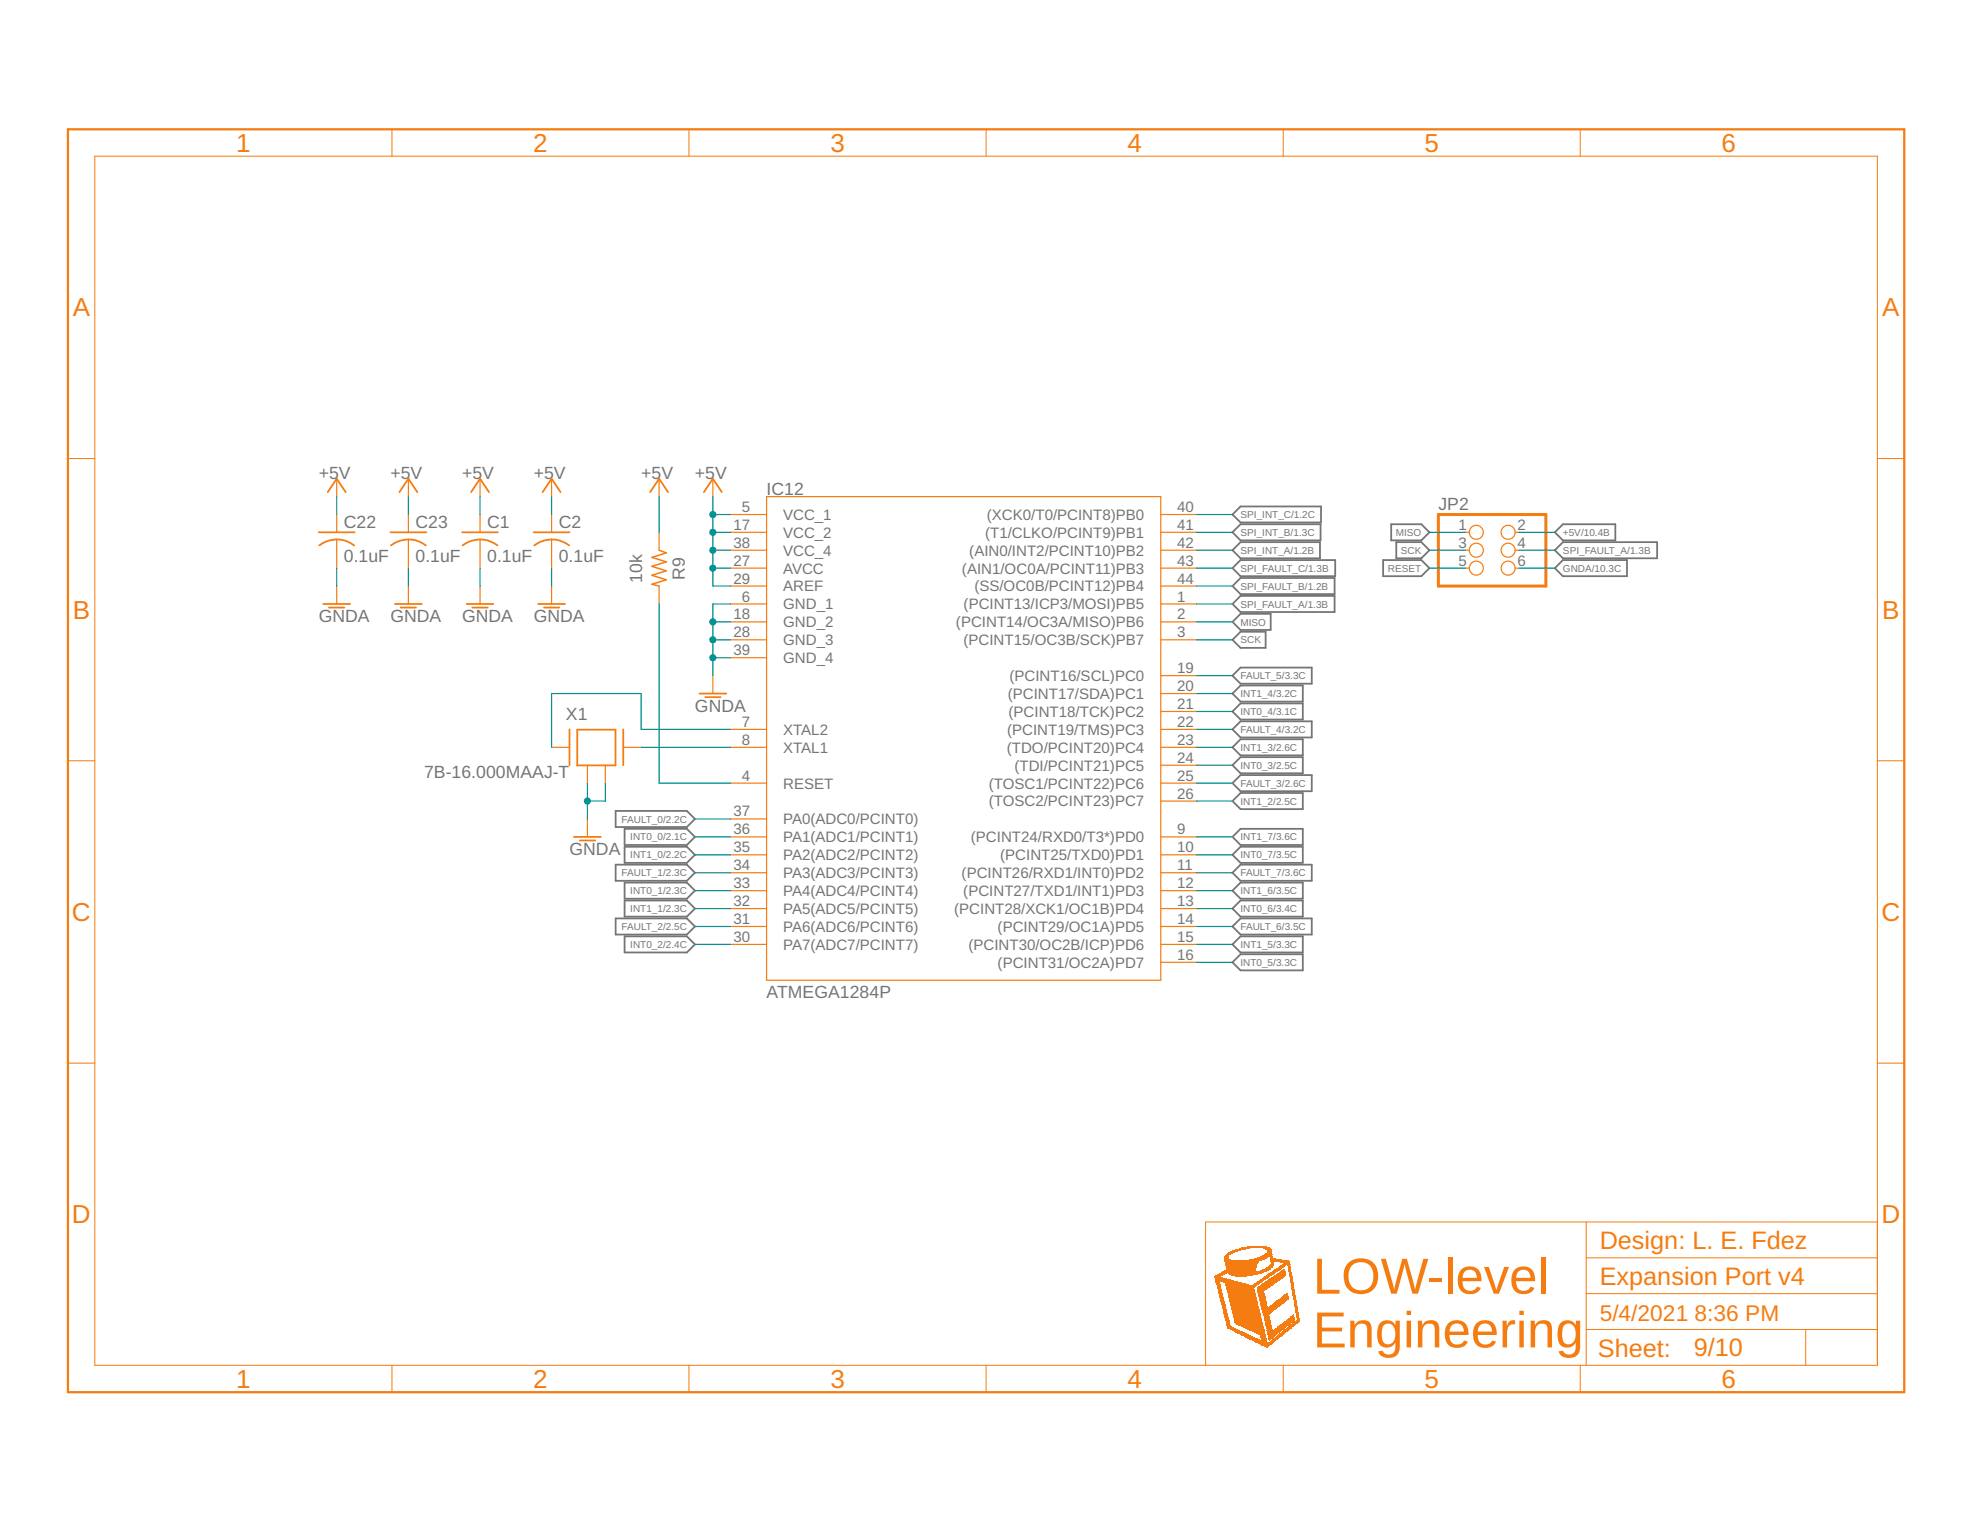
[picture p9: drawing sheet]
<svg xmlns="http://www.w3.org/2000/svg" width="279mm" height="216mm" viewBox="0 0 279 216" stroke-linecap="round" stroke-linejoin="round" font-family="sans-serif">
<defs><g id="words">
<g font-size="7.2" fill="#f57c10">
<text x="186.1" y="183.4">LOW-level</text>
<text x="186.1" y="191">Engineering</text>
</g>
<g font-size="3.7" fill="#f57c10">
<text x="33.5" y="21.5">1</text>
<text x="75.6" y="21.5">2</text>
<text x="117.7" y="21.5">3</text>
<text x="159.8" y="21.5">4</text>
<text x="201.9" y="21.5">5</text>
<text x="244.1" y="21.5">6</text>
<text x="10.3" y="44.9">A</text>
<text x="266.8" y="44.9">A</text>
<text x="10.3" y="87.7">B</text>
<text x="266.8" y="87.7">B</text>
<text x="10.2" y="130.6">C</text>
<text x="266.7" y="130.6">C</text>
<text x="10.2" y="173.4">D</text>
<text x="266.7" y="173.4">D</text>
<text x="33.5" y="196.7">1</text>
<text x="75.6" y="196.7">2</text>
<text x="117.7" y="196.7">3</text>
<text x="159.8" y="196.7">4</text>
<text x="201.9" y="196.7">5</text>
<text x="244.1" y="196.7">6</text>
</g>
<g font-size="3.6" fill="#f57c10">
<text x="226.8" y="177">Design: L. E. Fdez</text>
<text x="226.8" y="182.1">Expansion Port v4</text>
<text x="226.5" y="192.4">Sheet:</text>
<text x="240.1" y="192.3">9/10</text>
</g>
<g font-size="3.2" fill="#f57c10">
<text x="226.8" y="187.2">5/4/2021</text>
<text x="240.2" y="187.2">8:36 PM</text>
</g>
<g font-size="2.5" fill="#757575">
<text x="45.2" y="67.9">+5V</text>
<text x="55.3" y="67.9">+5V</text>
<text x="65.5" y="67.9">+5V</text>
<text x="75.7" y="67.9">+5V</text>
<text x="90.9" y="67.9">+5V</text>
<text x="98.5" y="67.9">+5V</text>
<text x="108.7" y="70.1">IC12</text>
<text x="48.7" y="74.8">C22</text>
<text x="58.9" y="74.8">C23</text>
<text x="69.1" y="74.8">C1</text>
<text x="79.2" y="74.8">C2</text>
<text x="203.9" y="72.3">JP2</text>
<text x="48.7" y="79.7">0.1uF</text>
<text x="58.9" y="79.7">0.1uF</text>
<text x="69.1" y="79.7">0.1uF</text>
<text x="79.2" y="79.7">0.1uF</text>
<text x="91" y="82.6" transform="rotate(-90 91 82.6)">10k</text>
<text x="97.1" y="82.2" transform="rotate(-90 97.1 82.2)">R9</text>
<text x="45.2" y="88.2">GNDA</text>
<text x="55.3" y="88.2">GNDA</text>
<text x="65.5" y="88.2">GNDA</text>
<text x="75.7" y="88.2">GNDA</text>
<text x="98.5" y="100.9">GNDA</text>
<text x="80.2" y="102.1">X1</text>
<text x="60.1" y="110.3">7B-16.000MAAJ-T</text>
<text x="80.7" y="121.2">GNDA</text>
<text x="108.7" y="141.5">ATMEGA1284P</text>
</g>
<g font-size="2.1" fill="#757575">
<text x="104" y="75.1">17</text>
<text x="104" y="77.7">38</text>
<text x="105.2" y="72.6">5</text>
<text x="111" y="73.7">VCC_1</text>
<text x="111" y="76.2">VCC_2</text>
<text x="139.6" y="76.2">(T1/CLKO/PCINT9)PB1</text>
<text x="139.9" y="73.7">(XCK0/T0/PCINT8)PB0</text>
<text x="166.9" y="72.6">40</text>
<text x="166.9" y="75.1">41</text>
<text x="166.9" y="77.7">42</text>
<text x="206.7" y="75.1">1</text>
<text x="206.7" y="77.7">3</text>
<text x="215.1" y="75.1">2</text>
<text x="215.1" y="77.7">4</text>
<text x="104" y="80.2">27</text>
<text x="104" y="82.7">29</text>
<text x="111" y="81.3">AVCC</text>
<text x="111" y="83.8">AREF</text>
<text x="111" y="78.8">VCC_4</text>
<text x="136.4" y="81.3">(AIN1/OC0A/PCINT11)PB3</text>
<text x="137.4" y="78.8">(AIN0/INT2/PCINT10)PB2</text>
<text x="138.1" y="83.8">(SS/OC0B/PCINT12)PB4</text>
<text x="166.9" y="80.2">43</text>
<text x="166.9" y="82.7">44</text>
<text x="206.7" y="80.2">5</text>
<text x="215.1" y="80.2">6</text>
<text x="104" y="87.8">18</text>
<text x="105.2" y="85.3">6</text>
<text x="111" y="86.4">GND_1</text>
<text x="111" y="88.9">GND_2</text>
<text x="135.5" y="88.9">(PCINT14/OC3A/MISO)PB6</text>
<text x="136.6" y="86.4">(PCINT13/ICP3/MOSI)PB5</text>
<text x="166.9" y="85.3">1</text>
<text x="166.9" y="87.8">2</text>
<text x="104" y="90.3">28</text>
<text x="104" y="92.9">39</text>
<text x="111" y="91.5">GND_3</text>
<text x="111" y="94">GND_4</text>
<text x="136.6" y="91.5">(PCINT15/OC3B/SCK)PB7</text>
<text x="166.9" y="90.3">3</text>
<text x="166.9" y="95.4">19</text>
<text x="142.9" y="99.1">(PCINT17/SDA)PC1</text>
<text x="143" y="101.6">(PCINT18/TCK)PC2</text>
<text x="143.1" y="96.5">(PCINT16/SCL)PC0</text>
<text x="166.9" y="98">20</text>
<text x="166.9" y="100.5">21</text>
<text x="105.2" y="103">7</text>
<text x="105.2" y="105.6">8</text>
<text x="111" y="104.2">XTAL2</text>
<text x="111" y="106.7">XTAL1</text>
<text x="142.7" y="106.7">(TDO/PCINT20)PC4</text>
<text x="142.8" y="104.2">(PCINT19/TMS)PC3</text>
<text x="166.9" y="103">22</text>
<text x="166.9" y="105.6">23</text>
<text x="105.2" y="110.7">4</text>
<text x="111" y="111.8">RESET</text>
<text x="140.2" y="111.8">(TOSC1/PCINT22)PC6</text>
<text x="143.8" y="109.2">(TDI/PCINT21)PC5</text>
<text x="166.9" y="108.1">24</text>
<text x="166.9" y="110.7">25</text>
<text x="166.9" y="113.2">26</text>
<text x="104" y="118.3">36</text>
<text x="104" y="115.7">37</text>
<text x="111" y="119.4">PA1(ADC1/PCINT1)</text>
<text x="111" y="116.9">PA0(ADC0/PCINT0)</text>
<text x="137.6" y="119.4">(PCINT24/RXD0/T3*)PD0</text>
<text x="140.2" y="114.3">(TOSC2/PCINT23)PC7</text>
<text x="166.9" y="118.3">9</text>
<text x="104" y="125.9">33</text>
<text x="104" y="123.4">34</text>
<text x="104" y="120.8">35</text>
<text x="111" y="124.5">PA3(ADC3/PCINT3)</text>
<text x="111" y="121.9">PA2(ADC2/PCINT2)</text>
<text x="136.3" y="124.5">(PCINT26/RXD1/INT0)PD2</text>
<text x="141.8" y="121.9">(PCINT25/TXD0)PD1</text>
<text x="166.9" y="120.8">10</text>
<text x="166.9" y="123.4">11</text>
<text x="166.9" y="125.9">12</text>
<text x="104" y="131">31</text>
<text x="104" y="128.4">32</text>
<text x="111" y="129.6">PA5(ADC5/PCINT5)</text>
<text x="111" y="127">PA4(ADC4/PCINT4)</text>
<text x="135.3" y="129.6">(PCINT28/XCK1/OC1B)PD4</text>
<text x="136.6" y="127">(PCINT27/TXD1/INT1)PD3</text>
<text x="166.9" y="128.4">13</text>
<text x="166.9" y="131">14</text>
<text x="104" y="133.5">30</text>
<text x="111" y="134.6">PA7(ADC7/PCINT7)</text>
<text x="111" y="132.1">PA6(ADC6/PCINT6)</text>
<text x="137.3" y="134.6">(PCINT30/OC2B/ICP)PD6</text>
<text x="141.4" y="132.1">(PCINT29/OC1A)PD5</text>
<text x="141.4" y="137.2">(PCINT31/OC2A)PD7</text>
<text x="166.9" y="133.5">15</text>
<text x="166.9" y="136.1">16</text>
</g>
<g font-size="1.4" fill="#757575">
<text x="175.8" y="76">SPI_INT_B/1.3C</text>
<text x="175.8" y="73.4">SPI_INT_C/1.2C</text>
<text x="197.9" y="76">MISO</text>
<text x="221.6" y="76">+5V/10.4B</text>
<text x="175.8" y="81.1">SPI_FAULT_C/1.3B</text>
<text x="175.8" y="83.6">SPI_FAULT_B/1.2B</text>
<text x="175.8" y="78.5">SPI_INT_A/1.2B</text>
<text x="196.8" y="81.1">RESET</text>
<text x="198.6" y="78.5">SCK</text>
<text x="221.6" y="81.1">GNDA/10.3C</text>
<text x="221.6" y="78.5">SPI_FAULT_A/1.3B</text>
<text x="175.8" y="88.7">MISO</text>
<text x="175.8" y="86.1">SPI_FAULT_A/1.3B</text>
<text x="175.8" y="91.2">SCK</text>
<text x="175.8" y="96.3">FAULT_5/3.3C</text>
<text x="175.8" y="98.8">INT1_4/3.2C</text>
<text x="175.8" y="101.4">INT0_4/3.1C</text>
<text x="175.8" y="103.9">FAULT_4/3.2C</text>
<text x="175.8" y="106.4">INT1_3/2.6C</text>
<text x="175.8" y="109">INT0_3/2.5C</text>
<text x="175.8" y="111.5">FAULT_3/2.6C</text>
<text x="88.1" y="116.6">FAULT_0/2.2C</text>
<text x="89.4" y="119.1">INT0_0/2.1C</text>
<text x="175.8" y="119.1">INT1_7/3.6C</text>
<text x="175.8" y="114.1">INT1_2/2.5C</text>
<text x="88.1" y="124.2">FAULT_1/2.3C</text>
<text x="89.4" y="121.7">INT1_0/2.2C</text>
<text x="175.8" y="121.7">INT0_7/3.5C</text>
<text x="175.8" y="124.2">FAULT_7/3.6C</text>
<text x="88.1" y="131.8">FAULT_2/2.5C</text>
<text x="89.4" y="129.3">INT1_1/2.3C</text>
<text x="89.4" y="126.8">INT0_1/2.3C</text>
<text x="175.8" y="126.8">INT1_6/3.5C</text>
<text x="175.8" y="129.3">INT0_6/3.4C</text>
<text x="175.8" y="131.8">FAULT_6/3.5C</text>
<text x="89.4" y="134.4">INT0_2/2.4C</text>
<text x="175.8" y="134.4">INT1_5/3.3C</text>
<text x="175.8" y="136.9">INT0_5/3.3C</text>
</g>
</g></defs>
<g fill="none" stroke="#757575" stroke-width=".25">
<path d="M174.7 78l1.2-1.1h11.2v2.2h-11.2zM175.9 74.3h11.3v2.3h-11.3l-1.2-1.1zM175.9 79.4h13.4v2.3h-13.4l-1.2-1.2zM175.9 71.8h11.4v2.3h-11.4l-1.2-1.2zM196.1 79.4h5.4l1.1 1.1-1.1 1.2h-5.4zM197.2 74.3h4.3l1.1 1.2-1.1 1.1h-4.3zM197.9 76.9h3.6l1.1 1.1-1.1 1.1h-3.6zM220.4 75.5l1.2-1.2h7.4v2.3h-7.4zM220.4 78l1.2-1.1h13.3v2.2h-13.3zM174.7 98.3l1.2-1.1h8.8v2.3h-8.8zM174.7 95.8l1.2-1.2h10v2.3h-10zM174.7 88.2l1.2-1.2h4.2v2.3h-4.2z"/>
<path d="M174.7 90.7l1.2-1.1h3.5v2.2h-3.5zM174.7 85.6l1.2-1.1h13.3v2.3h-13.3zM174.7 83.1l1.2-1.2h13.3v2.3h-13.3zM220.4 80.5l1.2-1.1h9v2.3h-9zM87.3 115h10.1l1.1 1.1-1.1 1.1h-10.1zM88.5 117.5h8.9l1.1 1.1-1.1 1.2h-8.9zM174.7 118.6l1.2-1.1h8.8v2.3h-8.8zM174.7 100.9l1.2-1.2h8.8v2.3h-8.8zM174.7 105.9l1.2-1.1h8.8v2.3h-8.8zM174.7 108.5l1.2-1.2h8.8v2.3h-8.8zM174.7 113.6l1.2-1.2h8.8v2.3h-8.8zM174.7 103.4l1.2-1.1h10v2.2h-10z"/>
<path d="M174.7 111l1.2-1.1h10v2.3h-10zM87.3 122.6h10.1l1.1 1.1-1.1 1.2h-10.1zM87.3 130.2h10.1l1.1 1.1-1.1 1.2h-10.1zM88.5 120h8.9l1.1 1.2-1.1 1.1h-8.9zM88.5 125.1h8.9l1.1 1.2-1.1 1.1h-8.9zM88.5 127.7h8.9l1.1 1.1-1.1 1.1h-8.9zM88.5 132.7h8.9l1.1 1.2-1.1 1.1h-8.9zM174.7 121.2l1.2-1.2h8.8v2.3h-8.8zM174.7 126.3l1.2-1.2h8.8v2.3h-8.8zM174.7 128.8l1.2-1.1h8.8v2.2h-8.8zM174.7 133.9l1.2-1.2h8.8v2.3h-8.8zM174.7 136.4l1.2-1.1h8.8v2.3h-8.8z"/>
<path d="M174.7 123.7l1.2-1.1h10v2.3h-10zM174.7 131.3l1.2-1.1h10v2.3h-10z"/>
</g>
<g fill="#f57c10">
<path d="M179.5 191h.2z" fill-rule="evenodd"/>
<path d="M179.4 190.9l.3 .1z" fill-rule="evenodd"/>
<path d="M179.4 190.9h.4z" fill-rule="evenodd"/>
<path d="M179.3 190.9h.5z" fill-rule="evenodd"/>
<path d="M179.3 190.8l.5 .1z" fill-rule="evenodd"/>
<path d="M179.2 190.8h.7z" fill-rule="evenodd"/>
<path d="M179.1 190.8h.9z" fill-rule="evenodd"/>
<path d="M179 190.7l1 .1z" fill-rule="evenodd"/>
<path d="M178.9 190.7h1.1z" fill-rule="evenodd"/>
<path d="M178.8 190.6l1.3 .1z" fill-rule="evenodd"/>
<path d="M178.8 190.6h1.3z" fill-rule="evenodd"/>
<path d="M178.7 190.6h1.5z" fill-rule="evenodd"/>
<path d="M178.6 190.5l1.6 .1z" fill-rule="evenodd"/>
<path d="M178.6 190.5h1.7z" fill-rule="evenodd"/>
<path d="M178.5 190.5h1.8z" fill-rule="evenodd"/>
<path d="M178.4 190.4l1.3 .1z" fill-rule="evenodd"/>
<path d="M179.7 190.4l.7 .1z" fill-rule="evenodd"/>
<path d="M178.3 190.4h1.3z" fill-rule="evenodd"/>
<path d="M179.8 190.4h.6z" fill-rule="evenodd"/>
<path d="M178.2 190.3l1.4 .1z" fill-rule="evenodd"/>
<path d="M179.9 190.3l.5 .1z" fill-rule="evenodd"/>
<path d="M178.2 190.3l1.4 .1z" fill-rule="evenodd"/>
<path d="M179.9 190.3l.6 .1z" fill-rule="evenodd"/>
<path d="M178.1 190.3h1.5z" fill-rule="evenodd"/>
<path d="M179.9 190.3h.7z" fill-rule="evenodd"/>
<path d="M178 190.2l1.6 .1z" fill-rule="evenodd"/>
<path d="M180 190.2l.6 .1z" fill-rule="evenodd"/>
<path d="M177.9 190.2h1.7z" fill-rule="evenodd"/>
<path d="M180 190.2h.6z" fill-rule="evenodd"/>
<path d="M177.9 190.1l1.7 .1z" fill-rule="evenodd"/>
<path d="M180.1 190.1l.6 .1z" fill-rule="evenodd"/>
<path d="M177.8 190.1l1.8 .1z" fill-rule="evenodd"/>
<path d="M180.1 190.1l.6 .1z" fill-rule="evenodd"/>
<path d="M177.7 190.1h1.9z" fill-rule="evenodd"/>
<path d="M180.1 190.1h.7z" fill-rule="evenodd"/>
<path d="M177.6 190l2 .1z" fill-rule="evenodd"/>
<path d="M180.2 190l.6 .1z" fill-rule="evenodd"/>
<path d="M177.5 190h1.2z" fill-rule="evenodd"/>
<path d="M178.8 190h.8z" fill-rule="evenodd"/>
<path d="M180.3 190h.5z" fill-rule="evenodd"/>
<path d="M177.5 189.9l1.1 .1z" fill-rule="evenodd"/>
<path d="M178.8 189.9l.7 .1z" fill-rule="evenodd"/>
<path d="M179.9 189.9l.1 .1z" fill-rule="evenodd"/>
<path d="M180.3 189.9l.6 .1z" fill-rule="evenodd"/>
<path d="M177.4 189.9l1.1 .1z" fill-rule="evenodd"/>
<path d="M178.8 189.9l.7 .1z" fill-rule="evenodd"/>
<path d="M179.9 189.9l.1 .1z" fill-rule="evenodd"/>
<path d="M180.4 189.9l.6 .1z" fill-rule="evenodd"/>
<path d="M177.3 189.9h1.2z" fill-rule="evenodd"/>
<path d="M178.8 189.9h.7z" fill-rule="evenodd"/>
<path d="M179.9 189.9h.2z" fill-rule="evenodd"/>
<path d="M180.4 189.9h.6z" fill-rule="evenodd"/>
<path d="M177.2 189.8l1.2 .1z" fill-rule="evenodd"/>
<path d="M178.8 189.8l.7 .1z" fill-rule="evenodd"/>
<path d="M179.9 189.8l.2 .1z" fill-rule="evenodd"/>
<path d="M180.4 189.8l.6 .1z" fill-rule="evenodd"/>
<path d="M177.1 189.8h1.2z" fill-rule="evenodd"/>
<path d="M178.8 189.8h.7z" fill-rule="evenodd"/>
<path d="M179.9 189.8h.3z" fill-rule="evenodd"/>
<path d="M180.5 189.8h.6z" fill-rule="evenodd"/>
<path d="M177.1 189.8h1.1z" fill-rule="evenodd"/>
<path d="M178.7 189.8h.8z" fill-rule="evenodd"/>
<path d="M179.9 189.8h.3z" fill-rule="evenodd"/>
<path d="M180.5 189.8h.7z" fill-rule="evenodd"/>
<path d="M177 189.7l1.1 .1z" fill-rule="evenodd"/>
<path d="M178.7 189.7l.8 .1z" fill-rule="evenodd"/>
<path d="M179.9 189.7l.4 .1z" fill-rule="evenodd"/>
<path d="M180.6 189.7l.6 .1z" fill-rule="evenodd"/>
<path d="M176.9 189.7h1.2z" fill-rule="evenodd"/>
<path d="M178.7 189.7h.8z" fill-rule="evenodd"/>
<path d="M179.8 189.7h.5z" fill-rule="evenodd"/>
<path d="M180.6 189.7h.6z" fill-rule="evenodd"/>
<path d="M176.8 189.7h1.2z" fill-rule="evenodd"/>
<path d="M178.7 189.7h.8z" fill-rule="evenodd"/>
<path d="M179.8 189.7h.6z" fill-rule="evenodd"/>
<path d="M180.7 189.7h.6z" fill-rule="evenodd"/>
<path d="M176.8 189.6l1.1 .1z" fill-rule="evenodd"/>
<path d="M178.7 189.6l.8 .1z" fill-rule="evenodd"/>
<path d="M179.9 189.6l.5 .1z" fill-rule="evenodd"/>
<path d="M180.7 189.6l.7 .1z" fill-rule="evenodd"/>
<path d="M176.7 189.6h1.1z" fill-rule="evenodd"/>
<path d="M178.7 189.6h.8z" fill-rule="evenodd"/>
<path d="M179.9 189.6h.5z" fill-rule="evenodd"/>
<path d="M180.8 189.6h.6z" fill-rule="evenodd"/>
<path d="M176.6 189.5l1.1 .1z" fill-rule="evenodd"/>
<path d="M178.7 189.5l.8 .1z" fill-rule="evenodd"/>
<path d="M179.8 189.5l.7 .1z" fill-rule="evenodd"/>
<path d="M180.8 189.5l.6 .1z" fill-rule="evenodd"/>
<path d="M176.5 189.5h1.1z" fill-rule="evenodd"/>
<path d="M178.6 189.5h.9z" fill-rule="evenodd"/>
<path d="M179.8 189.5h.8z" fill-rule="evenodd"/>
<path d="M180.9 189.5h.6z" fill-rule="evenodd"/>
<path d="M176.4 189.5h1.1z" fill-rule="evenodd"/>
<path d="M178.6 189.5h.8z" fill-rule="evenodd"/>
<path d="M179.8 189.5h.8z" fill-rule="evenodd"/>
<path d="M180.9 189.5h.6z" fill-rule="evenodd"/>
<path d="M176.4 189.4l1.1 .1z" fill-rule="evenodd"/>
<path d="M178.6 189.4l.8 .1z" fill-rule="evenodd"/>
<path d="M179.8 189.4l.8 .1z" fill-rule="evenodd"/>
<path d="M181 189.4l.6 .1z" fill-rule="evenodd"/>
<path d="M176.3 189.4h1.1z" fill-rule="evenodd"/>
<path d="M178.6 189.4h.8z" fill-rule="evenodd"/>
<path d="M179.8 189.4h.9z" fill-rule="evenodd"/>
<path d="M181 189.4h.6z" fill-rule="evenodd"/>
<path d="M176.2 189.4h1.1z" fill-rule="evenodd"/>
<path d="M178.6 189.4h.8z" fill-rule="evenodd"/>
<path d="M179.8 189.4h.9z" fill-rule="evenodd"/>
<path d="M181.1 189.4h.6z" fill-rule="evenodd"/>
<path d="M176.1 189.3l1.1 .1z" fill-rule="evenodd"/>
<path d="M178.6 189.3l.8 .1z" fill-rule="evenodd"/>
<path d="M179.8 189.3l1 .1z" fill-rule="evenodd"/>
<path d="M181.1 189.3l.6 .1z" fill-rule="evenodd"/>
<path d="M176.1 189.3h1z" fill-rule="evenodd"/>
<path d="M178.6 189.3h.8z" fill-rule="evenodd"/>
<path d="M179.8 189.3h1z" fill-rule="evenodd"/>
<path d="M181.2 189.3h.6z" fill-rule="evenodd"/>
<path d="M176 189.2l1.1 .1z" fill-rule="evenodd"/>
<path d="M178.6 189.2l.8 .1z" fill-rule="evenodd"/>
<path d="M179.8 189.2l1.1 .1z" fill-rule="evenodd"/>
<path d="M181.2 189.2l.6 .1z" fill-rule="evenodd"/>
<path d="M175.9 189.2h1.1z" fill-rule="evenodd"/>
<path d="M178.6 189.2h.8z" fill-rule="evenodd"/>
<path d="M179.7 189.2h1.3z" fill-rule="evenodd"/>
<path d="M181.3 189.2h.5z" fill-rule="evenodd"/>
<path d="M175.9 189.2h1z" fill-rule="evenodd"/>
<path d="M178.5 189.2h.8z" fill-rule="evenodd"/>
<path d="M179.7 189.2h1.3z" fill-rule="evenodd"/>
<path d="M181.3 189.2h.6z" fill-rule="evenodd"/>
<path d="M175.8 189.1l1 .1z" fill-rule="evenodd"/>
<path d="M178.4 189.1l.9 .1z" fill-rule="evenodd"/>
<path d="M179.7 189.1l1.3 .1z" fill-rule="evenodd"/>
<path d="M181.4 189.1l.6 .1z" fill-rule="evenodd"/>
<path d="M175.7 189.1h1z" fill-rule="evenodd"/>
<path d="M178.4 189.1h.9z" fill-rule="evenodd"/>
<path d="M179.7 189.1h1.3z" fill-rule="evenodd"/>
<path d="M181.4 189.1h.6z" fill-rule="evenodd"/>
<path d="M175.6 189l1.1 .1z" fill-rule="evenodd"/>
<path d="M178.3 189l1 .1z" fill-rule="evenodd"/>
<path d="M179.7 189l1.4 .1z" fill-rule="evenodd"/>
<path d="M181.4 189l.6 .1z" fill-rule="evenodd"/>
<path d="M175.5 189l1.1 .1z" fill-rule="evenodd"/>
<path d="M178.2 189l1.1 .1z" fill-rule="evenodd"/>
<path d="M179.7 189l1.5 .1z" fill-rule="evenodd"/>
<path d="M181.5 189l.6 .1z" fill-rule="evenodd"/>
<path d="M175.5 189h1z" fill-rule="evenodd"/>
<path d="M178.1 189h1.2z" fill-rule="evenodd"/>
<path d="M179.7 189h1.5z" fill-rule="evenodd"/>
<path d="M181.5 189h.6z" fill-rule="evenodd"/>
<path d="M175.4 188.9l1 .1z" fill-rule="evenodd"/>
<path d="M178 188.9l1.3 .1z" fill-rule="evenodd"/>
<path d="M179.7 188.9l1.6 .1z" fill-rule="evenodd"/>
<path d="M181.6 188.9l.6 .1z" fill-rule="evenodd"/>
<path d="M175.3 188.9h1z" fill-rule="evenodd"/>
<path d="M177.9 188.9h1.4z" fill-rule="evenodd"/>
<path d="M179.6 188.9h1.7z" fill-rule="evenodd"/>
<path d="M181.6 188.9h.6z" fill-rule="evenodd"/>
<path d="M175.2 188.8l1.1 .1z" fill-rule="evenodd"/>
<path d="M177.8 188.8l1.5 .1z" fill-rule="evenodd"/>
<path d="M179.7 188.8l1.7 .1z" fill-rule="evenodd"/>
<path d="M181.7 188.8l.6 .1z" fill-rule="evenodd"/>
<path d="M175.2 188.8l1 .1z" fill-rule="evenodd"/>
<path d="M177.7 188.8l1.6 .1z" fill-rule="evenodd"/>
<path d="M179.7 188.8l1.7 .1z" fill-rule="evenodd"/>
<path d="M181.7 188.8l.6 .1z" fill-rule="evenodd"/>
<path d="M175.1 188.8h1z" fill-rule="evenodd"/>
<path d="M177.7 188.8h1.6z" fill-rule="evenodd"/>
<path d="M179.7 188.8h1.7z" fill-rule="evenodd"/>
<path d="M181.8 188.8h.6z" fill-rule="evenodd"/>
<path d="M175 188.7l1 .1z" fill-rule="evenodd"/>
<path d="M177.6 188.7l1.7 .1z" fill-rule="evenodd"/>
<path d="M179.6 188.7l1.9 .1z" fill-rule="evenodd"/>
<path d="M181.8 188.7l.6 .1z" fill-rule="evenodd"/>
<path d="M174.9 188.7h1z" fill-rule="evenodd"/>
<path d="M177.5 188.7h1.7z" fill-rule="evenodd"/>
<path d="M179.6 188.7h1.9z" fill-rule="evenodd"/>
<path d="M181.9 188.7h.6z" fill-rule="evenodd"/>
<path d="M174.9 188.7h.9z" fill-rule="evenodd"/>
<path d="M177.4 188.7h1.8z" fill-rule="evenodd"/>
<path d="M179.6 188.7h2z" fill-rule="evenodd"/>
<path d="M181.9 188.7h.6z" fill-rule="evenodd"/>
<path d="M174.8 188.6l.9 .1z" fill-rule="evenodd"/>
<path d="M177.3 188.6l1.9 .1z" fill-rule="evenodd"/>
<path d="M179.6 188.6l.8 .1z" fill-rule="evenodd"/>
<path d="M180.4 188.6l1.2 .1z" fill-rule="evenodd"/>
<path d="M181.9 188.6l.7 .1z" fill-rule="evenodd"/>
<path d="M174.7 188.6h1z" fill-rule="evenodd"/>
<path d="M177.2 188.6h2z" fill-rule="evenodd"/>
<path d="M179.6 188.6h.8z" fill-rule="evenodd"/>
<path d="M180.5 188.6h1.2z" fill-rule="evenodd"/>
<path d="M182 188.6h.6z" fill-rule="evenodd"/>
<path d="M174.6 188.6h1z" fill-rule="evenodd"/>
</g>
<g fill="#f57c10">
<path d="M179.5 191h.2zM179.5 191h.2z"/>
<path d="M179.4 190.9l.3 .1zM179.4 190.9l.3 .1z"/>
<path d="M179.4 190.9h.4zM179.4 190.9h.4z"/>
<path d="M179.3 190.9h.5zM179.3 190.9h.5z"/>
<path d="M179.3 190.8l.5 .1zM179.3 190.8l.5 .1z"/>
<path d="M179.2 190.8h.7zM179.2 190.8h.7z"/>
<path d="M179.1 190.8h.9zM179.1 190.8h.9z"/>
<path d="M179 190.7l1 .1zM179 190.7l1 .1z"/>
<path d="M178.9 190.7h1.1zM178.9 190.7h1.1z"/>
<path d="M178.8 190.6l1.3 .1zM178.8 190.6l1.3 .1z"/>
<path d="M178.8 190.6h1.3zM178.8 190.6h1.3z"/>
<path d="M178.7 190.6h1.5zM178.7 190.6h1.5z"/>
<path d="M178.6 190.5l1.6 .1zM178.6 190.5l1.6 .1z"/>
<path d="M178.6 190.5h1.7zM178.6 190.5h1.7z"/>
<path d="M178.5 190.5h1.8zM178.5 190.5h1.8z"/>
<path d="M178.4 190.4l1.3 .1zM178.4 190.4l1.3 .1z"/>
<path d="M179.7 190.4l.7 .1zM179.7 190.4l.7 .1z"/>
<path d="M178.3 190.4h1.3zM178.3 190.4h1.3z"/>
<path d="M179.8 190.4h.6zM179.8 190.4h.6z"/>
<path d="M178.2 190.3l1.4 .1zM178.2 190.3l1.4 .1z"/>
<path d="M179.9 190.3l.5 .1zM179.9 190.3l.5 .1z"/>
<path d="M178.2 190.3l1.4 .1zM178.2 190.3l1.4 .1z"/>
<path d="M179.9 190.3l.6 .1zM179.9 190.3l.6 .1z"/>
<path d="M178.1 190.3h1.5zM178.1 190.3h1.5z"/>
<path d="M179.9 190.3h.7zM179.9 190.3h.7z"/>
<path d="M178 190.2l1.6 .1zM178 190.2l1.6 .1z"/>
<path d="M180 190.2l.6 .1zM180 190.2l.6 .1z"/>
<path d="M177.9 190.2h1.7zM177.9 190.2h1.7z"/>
<path d="M180 190.2h.6zM180 190.2h.6z"/>
<path d="M177.9 190.1l1.7 .1zM177.9 190.1l1.7 .1z"/>
<path d="M180.1 190.1l.6 .1zM180.1 190.1l.6 .1z"/>
<path d="M177.8 190.1l1.8 .1zM177.8 190.1l1.8 .1z"/>
<path d="M180.1 190.1l.6 .1zM180.1 190.1l.6 .1z"/>
<path d="M177.7 190.1h1.9zM177.7 190.1h1.9z"/>
<path d="M180.1 190.1h.7zM180.1 190.1h.7z"/>
<path d="M177.6 190l2 .1zM177.6 190l2 .1z"/>
<path d="M180.2 190l.6 .1zM180.2 190l.6 .1z"/>
<path d="M177.5 190h1.2zM177.5 190h1.2z"/>
<path d="M178.8 190h.8zM178.8 190h.8z"/>
<path d="M180.3 190h.5zM180.3 190h.5z"/>
<path d="M177.5 189.9l1.1 .1zM177.5 189.9l1.1 .1z"/>
<path d="M178.8 189.9l.7 .1zM178.8 189.9l.7 .1z"/>
<path d="M179.9 189.9l.1 .1zM179.9 189.9l.1 .1z"/>
<path d="M180.3 189.9l.6 .1zM180.3 189.9l.6 .1z"/>
<path d="M177.4 189.9l1.1 .1zM177.4 189.9l1.1 .1z"/>
<path d="M178.8 189.9l.7 .1zM178.8 189.9l.7 .1z"/>
<path d="M179.9 189.9l.1 .1zM179.9 189.9l.1 .1z"/>
<path d="M180.4 189.9l.6 .1zM180.4 189.9l.6 .1z"/>
<path d="M177.3 189.9h1.2zM177.3 189.9h1.2z"/>
<path d="M178.8 189.9h.7zM178.8 189.9h.7z"/>
<path d="M179.9 189.9h.2zM179.9 189.9h.2z"/>
<path d="M180.4 189.9h.6zM180.4 189.9h.6z"/>
<path d="M177.2 189.8l1.2 .1zM177.2 189.8l1.2 .1z"/>
<path d="M178.8 189.8l.7 .1zM178.8 189.8l.7 .1z"/>
<path d="M179.9 189.8l.2 .1zM179.9 189.8l.2 .1z"/>
<path d="M180.4 189.8l.6 .1zM180.4 189.8l.6 .1z"/>
<path d="M177.1 189.8h1.2zM177.1 189.8h1.2z"/>
<path d="M178.8 189.8h.7zM178.8 189.8h.7z"/>
<path d="M179.9 189.8h.3zM179.9 189.8h.3z"/>
<path d="M180.5 189.8h.6zM180.5 189.8h.6z"/>
<path d="M177.1 189.8h1.1zM177.1 189.8h1.1z"/>
<path d="M178.7 189.8h.8zM178.7 189.8h.8z"/>
<path d="M179.9 189.8h.3zM179.9 189.8h.3z"/>
<path d="M180.5 189.8h.7zM180.5 189.8h.7z"/>
<path d="M177 189.7l1.1 .1zM177 189.7l1.1 .1z"/>
<path d="M178.7 189.7l.8 .1zM178.7 189.7l.8 .1z"/>
<path d="M179.9 189.7l.4 .1zM179.9 189.7l.4 .1z"/>
<path d="M180.6 189.7l.6 .1zM180.6 189.7l.6 .1z"/>
<path d="M176.9 189.7h1.2zM176.9 189.7h1.2z"/>
<path d="M178.7 189.7h.8zM178.7 189.7h.8z"/>
<path d="M179.8 189.7h.5zM179.8 189.7h.5z"/>
<path d="M180.6 189.7h.6zM180.6 189.7h.6z"/>
<path d="M176.8 189.7h1.2zM176.8 189.7h1.2z"/>
<path d="M178.7 189.7h.8zM178.7 189.7h.8z"/>
<path d="M179.8 189.7h.6zM179.8 189.7h.6z"/>
<path d="M180.7 189.7h.6zM180.7 189.7h.6z"/>
<path d="M176.8 189.6l1.1 .1zM176.8 189.6l1.1 .1z"/>
<path d="M178.7 189.6l.8 .1zM178.7 189.6l.8 .1z"/>
<path d="M179.9 189.6l.5 .1zM179.9 189.6l.5 .1z"/>
<path d="M180.7 189.6l.7 .1zM180.7 189.6l.7 .1z"/>
<path d="M176.7 189.6h1.1zM176.7 189.6h1.1z"/>
<path d="M178.7 189.6h.8zM178.7 189.6h.8z"/>
<path d="M179.9 189.6h.5zM179.9 189.6h.5z"/>
<path d="M180.8 189.6h.6zM180.8 189.6h.6z"/>
<path d="M176.6 189.5l1.1 .1zM176.6 189.5l1.1 .1z"/>
<path d="M178.7 189.5l.8 .1zM178.7 189.5l.8 .1z"/>
<path d="M179.8 189.5l.7 .1zM179.8 189.5l.7 .1z"/>
<path d="M180.8 189.5l.6 .1zM180.8 189.5l.6 .1z"/>
<path d="M176.5 189.5h1.1zM176.5 189.5h1.1z"/>
<path d="M178.6 189.5h.9zM178.6 189.5h.9z"/>
<path d="M179.8 189.5h.8zM179.8 189.5h.8z"/>
<path d="M180.9 189.5h.6zM180.9 189.5h.6z"/>
<path d="M176.4 189.5h1.1zM176.4 189.5h1.1z"/>
<path d="M178.6 189.5h.8zM178.6 189.5h.8z"/>
<path d="M179.8 189.5h.8zM179.8 189.5h.8z"/>
<path d="M180.9 189.5h.6zM180.9 189.5h.6z"/>
<path d="M176.4 189.4l1.1 .1zM176.4 189.4l1.1 .1z"/>
<path d="M178.6 189.4l.8 .1zM178.6 189.4l.8 .1z"/>
<path d="M179.8 189.4l.8 .1zM179.8 189.4l.8 .1z"/>
<path d="M181 189.4l.6 .1zM181 189.4l.6 .1z"/>
<path d="M176.3 189.4h1.1zM176.3 189.4h1.1z"/>
<path d="M178.6 189.4h.8zM178.6 189.4h.8z"/>
<path d="M179.8 189.4h.9zM179.8 189.4h.9z"/>
<path d="M181 189.4h.6zM181 189.4h.6z"/>
<path d="M176.2 189.4h1.1zM176.2 189.4h1.1z"/>
<path d="M178.6 189.4h.8zM178.6 189.4h.8z"/>
<path d="M179.8 189.4h.9zM179.8 189.4h.9z"/>
<path d="M181.1 189.4h.6zM181.1 189.4h.6z"/>
<path d="M176.1 189.3l1.2 .1zM176.1 189.3l1.1 .1z"/>
<path d="M178.6 189.3l.8 .1zM178.6 189.3l.8 .1z"/>
<path d="M179.8 189.3l1 .1zM179.8 189.3l1 .1z"/>
<path d="M181.1 189.3l.6 .1zM181.1 189.3l.6 .1z"/>
<path d="M176.1 189.3h1zM176.1 189.3h1z"/>
<path d="M178.6 189.3h.8zM178.6 189.3h.8z"/>
<path d="M179.8 189.3h1zM179.8 189.3h1z"/>
<path d="M181.2 189.3h.6zM181.2 189.3h.6z"/>
<path d="M176 189.2l1.1 .1zM176 189.2l1.1 .1z"/>
<path d="M178.6 189.2l.8 .1zM178.6 189.2l.8 .1z"/>
<path d="M179.8 189.2l1.1 .1zM179.8 189.2l1.1 .1z"/>
<path d="M181.2 189.2l.6 .1zM181.2 189.2l.6 .1z"/>
<path d="M175.9 189.2h1.1zM175.9 189.2h1.1z"/>
<path d="M178.6 189.2h.8zM178.6 189.2h.8z"/>
<path d="M179.7 189.2h1.3zM179.7 189.2h1.3z"/>
<path d="M181.2 189.2h.6zM181.3 189.2h.5z"/>
<path d="M175.9 189.2h1zM175.9 189.2h1z"/>
<path d="M178.5 189.2h.8zM178.5 189.2h.8z"/>
<path d="M179.7 189.2h1.3zM179.7 189.2h1.3z"/>
<path d="M181.3 189.2h.6zM181.3 189.2h.6z"/>
<path d="M175.8 189.1l1 .1zM175.8 189.1l1 .1z"/>
<path d="M178.4 189.1l.9 .1zM178.4 189.1l.9 .1z"/>
<path d="M179.7 189.1l1.3 .1zM179.7 189.1l1.3 .1z"/>
<path d="M181.4 189.1l.6 .1zM181.4 189.1l.6 .1z"/>
<path d="M175.7 189.1h1zM175.7 189.1h1z"/>
<path d="M178.3 189.1h1zM178.4 189.1h.9z"/>
<path d="M179.7 189.1h1.3zM179.7 189.1h1.3z"/>
<path d="M181.4 189.1h.6zM181.4 189.1h.6z"/>
<path d="M175.6 189l1.1 .1zM175.6 189l1.1 .1z"/>
<path d="M178.3 189l1 .1zM178.3 189l1 .1z"/>
<path d="M179.7 189l1.4 .1zM179.7 189l1.4 .1z"/>
<path d="M181.4 189l.6 .1zM181.4 189l.6 .1z"/>
<path d="M175.5 189l1.1 .1zM175.5 189l1.1 .1z"/>
<path d="M178.2 189l1.1 .1zM178.2 189l1.1 .1z"/>
<path d="M179.7 189l1.5 .1zM179.7 189l1.5 .1z"/>
<path d="M181.5 189l.6 .1zM181.5 189l.6 .1z"/>
<path d="M175.5 189h1zM175.5 189h1z"/>
<path d="M178.1 189h1.2zM178.1 189h1.2z"/>
<path d="M179.7 189h1.5zM179.7 189h1.5z"/>
<path d="M181.5 189h.6zM181.5 189h.6z"/>
<path d="M175.4 188.9l1 .1zM175.4 188.9l1 .1z"/>
<path d="M178 188.9l1.3 .1zM178 188.9l1.3 .1z"/>
<path d="M179.7 188.9l1.6 .1zM179.7 188.9l1.6 .1z"/>
<path d="M181.6 188.9l.6 .1zM181.6 188.9l.6 .1z"/>
<path d="M175.3 188.9h1zM175.3 188.9h1z"/>
<path d="M177.9 188.9h1.4zM177.9 188.9h1.4z"/>
<path d="M179.6 188.9h1.7zM179.6 188.9h1.7z"/>
<path d="M181.6 188.9h.6zM181.6 188.9h.6z"/>
<path d="M175.2 188.8l1.1 .1zM175.2 188.8l1.1 .1z"/>
<path d="M177.8 188.8l1.5 .1zM177.8 188.8l1.5 .1z"/>
<path d="M179.7 188.8l1.7 .1zM179.7 188.8l1.7 .1z"/>
<path d="M181.7 188.8l.6 .1zM181.7 188.8l.6 .1z"/>
<path d="M175.2 188.8l1 .1zM175.2 188.8l1 .1z"/>
<path d="M177.7 188.8l1.6 .1zM177.7 188.8l1.6 .1z"/>
<path d="M179.7 188.8l1.7 .1zM179.7 188.8l1.7 .1z"/>
<path d="M181.7 188.8l.6 .1zM181.7 188.8l.6 .1z"/>
<path d="M175.1 188.8h1zM175.1 188.8h1z"/>
<path d="M177.7 188.8h1.6zM177.7 188.8h1.6z"/>
<path d="M179.7 188.8h1.7zM179.7 188.8h1.7z"/>
<path d="M181.8 188.8h.6zM181.8 188.8h.6z"/>
<path d="M175 188.7l1 .1zM175 188.7l1 .1z"/>
<path d="M177.6 188.7l1.7 .1zM177.6 188.7l1.7 .1z"/>
<path d="M179.6 188.7l1.9 .1zM179.6 188.7l1.9 .1z"/>
<path d="M181.8 188.7l.6 .1zM181.8 188.7l.6 .1z"/>
<path d="M174.9 188.7h1zM174.9 188.7h1z"/>
<path d="M177.5 188.7h1.7zM177.5 188.7h1.7z"/>
<path d="M179.6 188.7h1.9zM179.6 188.7h1.9z"/>
<path d="M181.9 188.7h.6zM181.9 188.7h.6z"/>
<path d="M174.9 188.7h.9zM174.9 188.7h.9z"/>
<path d="M177.4 188.7h1.8zM177.4 188.7h1.8z"/>
<path d="M179.6 188.7h2zM179.6 188.7h2z"/>
<path d="M181.9 188.7h.6zM181.9 188.7h.6z"/>
<path d="M174.8 188.6l.9 .1zM174.8 188.6l.9 .1z"/>
<path d="M177.3 188.6l1.9 .1zM177.3 188.6l1.9 .1z"/>
<path d="M179.6 188.6l.8 .1zM179.6 188.6l.8 .1z"/>
<path d="M180.4 188.6l1.2 .1zM180.4 188.6l1.2 .1z"/>
<path d="M181.9 188.6l.7 .1zM181.9 188.6l.7 .1z"/>
<path d="M174.7 188.6h1zM174.7 188.6h1z"/>
<path d="M177.2 188.6h2zM177.2 188.6h2z"/>
<path d="M179.6 188.6h.8zM179.6 188.6h.8z"/>
<path d="M180.5 188.6h1.2zM180.5 188.6h1.2z"/>
<path d="M182 188.6h.6zM182 188.6h.6z"/>
<path d="M174.6 188.6h1zM174.6 188.6h1z"/>
</g>
<path d="M177.2 188.6h2" fill="none" stroke="#f57c10" stroke-width=".14"/>
<g fill="#f57c10">
<path d="M177.2 188.6h2zM177.2 188.6h2z"/>
<path d="M179.6 188.6h.8zM179.6 188.6h.8z"/>
<path d="M180.6 188.6h1.1zM180.6 188.6h1.1z"/>
<path d="M182.1 188.6h.5zM182.1 188.6h.5z"/>
<path d="M174.6 188.5l.9 .1zM174.6 188.5l.9 .1z"/>
</g>
<g fill="#f57c10">
<path d="M179.6 188.6h.8z" fill-rule="evenodd"/>
<path d="M180.6 188.6h1.1z" fill-rule="evenodd"/>
<path d="M182.1 188.6h.5z" fill-rule="evenodd"/>
<path d="M174.6 188.5l.9 .1z" fill-rule="evenodd"/>
</g>
<path d="M177.1 188.5h2.1" fill="none" stroke="#f57c10" stroke-width=".14"/>
<g fill="#f57c10">
<path d="M177.1 188.5l2.1 .1zM177.1 188.5l2.1 .1z"/>
<path d="M179.6 188.5l.8 .1zM179.6 188.5l.8 .1z"/>
<path d="M180.6 188.5l1.2 .1zM180.6 188.5l1.2 .1z"/>
<path d="M182.1 188.5l.6 .1zM182.1 188.5l.6 .1z"/>
<path d="M174.5 188.5h1zM174.5 188.5h1z"/>
</g>
<g fill="#f57c10">
<path d="M179.6 188.5l.8 .1z" fill-rule="evenodd"/>
<path d="M180.6 188.5l1.2 .1z" fill-rule="evenodd"/>
<path d="M182.1 188.5l.6 .1z" fill-rule="evenodd"/>
<path d="M174.5 188.5h1z" fill-rule="evenodd"/>
</g>
<path d="M177 188.5h2.2" fill="none" stroke="#f57c10" stroke-width=".14"/>
<g fill="#f57c10">
<path d="M177 188.5h2.2zM177 188.5h2.2z"/>
<path d="M179.6 188.5h.8zM179.6 188.5h.8z"/>
<path d="M180.7 188.5h1.1zM180.7 188.5h1.1z"/>
<path d="M182.1 188.5h.6zM182.1 188.5h.6z"/>
<path d="M174.4 188.4l.9 .1zM174.4 188.4l.9 .1z"/>
</g>
<g fill="#f57c10">
<path d="M179.6 188.5h.8z" fill-rule="evenodd"/>
<path d="M180.7 188.5h1.1z" fill-rule="evenodd"/>
<path d="M182.1 188.5h.6z" fill-rule="evenodd"/>
<path d="M174.4 188.4l.9 .1z" fill-rule="evenodd"/>
</g>
<path d="M176.9 188.5h2.3" fill="none" stroke="#f57c10" stroke-width=".14"/>
<g fill="#f57c10">
<path d="M176.9 188.4l2.3 .1zM176.9 188.4l2.3 .1z"/>
<path d="M179.6 188.4l.8 .1zM179.6 188.4l.8 .1z"/>
<path d="M180.7 188.4l1.2 .1zM180.7 188.4l1.2 .1z"/>
<path d="M182.2 188.4l.6 .1zM182.2 188.4l.6 .1z"/>
<path d="M174.3 188.4h1zM174.3 188.4h1z"/>
</g>
<g fill="#f57c10">
<path d="M179.6 188.4l.8 .1z" fill-rule="evenodd"/>
<path d="M180.7 188.4l1.2 .1z" fill-rule="evenodd"/>
<path d="M182.2 188.4l.6 .1z" fill-rule="evenodd"/>
<path d="M174.3 188.4h1z" fill-rule="evenodd"/>
</g>
<path d="M176.8 188.4h2.4" fill="none" stroke="#f57c10" stroke-width=".14"/>
<g fill="#f57c10">
<path d="M176.8 188.4h2.4zM176.8 188.4h2.4z"/>
<path d="M179.5 188.4h.9zM179.5 188.4h.9z"/>
<path d="M180.7 188.4h1.2zM180.7 188.4h1.2z"/>
<path d="M182.2 188.4h.6zM182.2 188.4h.6z"/>
<path d="M174.2 188.4h1zM174.2 188.4h1z"/>
</g>
<g fill="#f57c10">
<path d="M179.5 188.4h.9z" fill-rule="evenodd"/>
<path d="M180.7 188.4h1.2z" fill-rule="evenodd"/>
<path d="M182.2 188.4h.6z" fill-rule="evenodd"/>
<path d="M174.2 188.4h1z" fill-rule="evenodd"/>
</g>
<path d="M176.7 188.4h2.5" fill="none" stroke="#f57c10" stroke-width=".14"/>
<g fill="#f57c10">
<path d="M176.7 188.4h2.5zM176.7 188.4h2.5z"/>
<path d="M179.5 188.4h.8zM179.5 188.4h.8z"/>
<path d="M180.8 188.4h1.2zM180.8 188.4h1.2z"/>
<path d="M182.3 188.4h.6zM182.3 188.4h.6z"/>
<path d="M174.2 188.3l.9 .1zM174.2 188.3l.9 .1z"/>
</g>
<g fill="#f57c10">
<path d="M179.5 188.4h.8z" fill-rule="evenodd"/>
<path d="M180.8 188.4h1.2z" fill-rule="evenodd"/>
<path d="M182.3 188.4h.6z" fill-rule="evenodd"/>
<path d="M174.2 188.3l.9 .1z" fill-rule="evenodd"/>
</g>
<path d="M176.6 188.3h2.5" fill="none" stroke="#f57c10" stroke-width=".14"/>
<g fill="#f57c10">
<path d="M176.6 188.3l2.5 .1zM176.6 188.3l2.5 .1z"/>
<path d="M179.5 188.3l.8 .1zM179.5 188.3l.8 .1z"/>
<path d="M180.9 188.3l1.1 .1zM180.9 188.3l1.1 .1z"/>
<path d="M182.3 188.3l.6 .1zM182.3 188.3l.6 .1z"/>
<path d="M174.1 188.3h.9zM174.1 188.3h.9z"/>
</g>
<g fill="#f57c10">
<path d="M179.5 188.3l.8 .1z" fill-rule="evenodd"/>
<path d="M180.9 188.3l1.1 .1z" fill-rule="evenodd"/>
<path d="M182.3 188.3l.6 .1z" fill-rule="evenodd"/>
<path d="M174.1 188.3h.9z" fill-rule="evenodd"/>
</g>
<path d="M176.6 188.3h2.6" fill="none" stroke="#f57c10" stroke-width=".14"/>
<g fill="#f57c10">
<path d="M176.6 188.3h2.6zM176.6 188.3h2.6z"/>
<path d="M179.5 188.3h.8zM179.5 188.3h.8z"/>
<path d="M180.9 188.3h1.2zM180.9 188.3h1.2z"/>
<path d="M182.4 188.3h.6zM182.4 188.3h.6z"/>
<path d="M174 188.3h.9zM174 188.3h.9z"/>
</g>
<g fill="#f57c10">
<path d="M179.5 188.3h.8z" fill-rule="evenodd"/>
<path d="M180.9 188.3h1.2z" fill-rule="evenodd"/>
<path d="M182.4 188.3h.6z" fill-rule="evenodd"/>
<path d="M174 188.3h.9z" fill-rule="evenodd"/>
</g>
<path d="M176.4 188.3h2.7" fill="none" stroke="#f57c10" stroke-width=".14"/>
<g fill="#f57c10">
<path d="M176.4 188.3h2.7zM176.4 188.3h2.7z"/>
<path d="M179.5 188.3h.8zM179.5 188.3h.8z"/>
<path d="M180.9 188.3h1.2zM180.9 188.3h1.2z"/>
<path d="M182.4 188.3h.6zM182.4 188.3h.6z"/>
<path d="M174 188.2l.9 .1zM174 188.2l.9 .1z"/>
</g>
<g fill="#f57c10">
<path d="M179.5 188.3h.8z" fill-rule="evenodd"/>
<path d="M180.9 188.3h1.2z" fill-rule="evenodd"/>
<path d="M182.4 188.3h.6z" fill-rule="evenodd"/>
<path d="M174 188.2l.9 .1z" fill-rule="evenodd"/>
</g>
<path d="M176.4 188.2h2.7" fill="none" stroke="#f57c10" stroke-width=".14"/>
<g fill="#f57c10">
<path d="M176.4 188.2l2.7 .1zM176.4 188.2l2.7 .1z"/>
<path d="M179.5 188.2l.8 .1zM179.5 188.2l.8 .1z"/>
<path d="M181 188.2l1.2 .1zM181 188.2l1.2 .1z"/>
<path d="M182.5 188.2l.6 .1zM182.5 188.2l.6 .1z"/>
<path d="M174 188.2h.8zM174 188.2h.8z"/>
</g>
<g fill="#f57c10">
<path d="M179.5 188.2l.8 .1z" fill-rule="evenodd"/>
<path d="M181 188.2l1.2 .1z" fill-rule="evenodd"/>
<path d="M182.5 188.2l.6 .1z" fill-rule="evenodd"/>
<path d="M174 188.2h.8z" fill-rule="evenodd"/>
</g>
<path d="M176.3 188.2h2.8" fill="none" stroke="#f57c10" stroke-width=".14"/>
<g fill="#f57c10">
<path d="M176.3 188.2h2.8zM176.3 188.2h2.8z"/>
<path d="M179.5 188.2h.8zM179.5 188.2h.8z"/>
<path d="M181.1 188.2h1.1zM181.1 188.2h1.1z"/>
<path d="M182.5 188.2h.6zM182.5 188.2h.6z"/>
<path d="M174 188.1l.7 .1zM174 188.1l.7 .1z"/>
</g>
<g fill="#f57c10">
<path d="M179.5 188.2h.8z" fill-rule="evenodd"/>
<path d="M181.1 188.2h1.1z" fill-rule="evenodd"/>
<path d="M182.5 188.2h.6z" fill-rule="evenodd"/>
<path d="M174 188.1l.7 .1z" fill-rule="evenodd"/>
</g>
<path d="M176.2 188.2h2.9" fill="none" stroke="#f57c10" stroke-width=".14"/>
<g fill="#f57c10">
<path d="M176.2 188.1l2.9 .1zM176.2 188.1l2.9 .1z"/>
<path d="M179.5 188.1l.8 .1zM179.5 188.1l.8 .1z"/>
<path d="M181.1 188.1l1.2 .1zM181.1 188.1l1.2 .1z"/>
<path d="M182.5 188.1l.7 .1zM182.5 188.1l.7 .1z"/>
<path d="M174 188.1h.6zM174 188.1h.6z"/>
</g>
<g fill="#f57c10">
<path d="M179.5 188.1l.8 .1z" fill-rule="evenodd"/>
<path d="M181.1 188.1l1.2 .1z" fill-rule="evenodd"/>
<path d="M182.5 188.1l.7 .1z" fill-rule="evenodd"/>
<path d="M174 188.1h.6z" fill-rule="evenodd"/>
</g>
<path d="M176.1 188.1h3" fill="none" stroke="#f57c10" stroke-width=".14"/>
<g fill="#f57c10">
<path d="M176.1 188.1h3zM176.1 188.1h3z"/>
<path d="M179.5 188.1h.8zM179.5 188.1h.8z"/>
<path d="M181.1 188.1h1.2zM181.1 188.1h1.2z"/>
<path d="M182.6 188.1h.6zM182.6 188.1h.6z"/>
<path d="M174 188.1h.5zM174 188.1h.5z"/>
</g>
<g fill="#f57c10">
<path d="M179.5 188.1h.8z" fill-rule="evenodd"/>
<path d="M181.1 188.1h1.2z" fill-rule="evenodd"/>
<path d="M182.6 188.1h.6z" fill-rule="evenodd"/>
<path d="M174 188.1h.5z" fill-rule="evenodd"/>
</g>
<path d="M176 188.1h3.1" fill="none" stroke="#f57c10" stroke-width=".14"/>
<g fill="#f57c10">
<path d="M176 188.1h3.1zM176 188.1h3.1z"/>
<path d="M179.5 188.1h.8zM179.5 188.1h.8z"/>
<path d="M181.2 188.1h1.2zM181.2 188.1h1.2z"/>
<path d="M182.7 188.1h.6zM182.7 188.1h.6z"/>
<path d="M173.9 188l.6 .1zM173.9 188l.6 .1z"/>
</g>
<g fill="#f57c10">
<path d="M179.5 188.1h.8z" fill-rule="evenodd"/>
<path d="M181.2 188.1h1.2z" fill-rule="evenodd"/>
<path d="M182.7 188.1h.6z" fill-rule="evenodd"/>
<path d="M173.9 188l.6 .1z" fill-rule="evenodd"/>
</g>
<path d="M176 188h3.1" fill="none" stroke="#f57c10" stroke-width=".14"/>
<g fill="#f57c10">
<path d="M176 188l3.1 .1zM176 188l3.1 .1z"/>
<path d="M179.5 188l.8 .1zM179.5 188l.8 .1z"/>
<path d="M181.2 188l1.2 .1zM181.3 188l1.1 .1z"/>
<path d="M182.7 188l.6 .1zM182.7 188l.6 .1z"/>
<path d="M173.9 188h.5zM173.9 188h.5z"/>
</g>
<g fill="#f57c10">
<path d="M179.5 188l.8 .1z" fill-rule="evenodd"/>
<path d="M181.3 188l1.1 .1z" fill-rule="evenodd"/>
<path d="M182.7 188l.6 .1z" fill-rule="evenodd"/>
<path d="M173.9 188h.5z" fill-rule="evenodd"/>
</g>
<path d="M175.9 188h3.2" fill="none" stroke="#f57c10" stroke-width=".14"/>
<g fill="#f57c10">
<path d="M175.9 188h3.2zM175.9 188h3.2z"/>
<path d="M179.5 188h.8zM179.5 188h.8z"/>
<path d="M181.3 188h1.1zM181.3 188h1.1z"/>
<path d="M182.7 188h.6zM182.7 188h.6z"/>
<path d="M173.9 187.9l.5 .1zM173.9 187.9l.5 .1z"/>
</g>
<g fill="#f57c10">
<path d="M179.5 188h.8z" fill-rule="evenodd"/>
<path d="M181.3 188h1.1z" fill-rule="evenodd"/>
<path d="M182.7 188h.6z" fill-rule="evenodd"/>
<path d="M173.9 187.9l.5 .1z" fill-rule="evenodd"/>
</g>
<path d="M175.8 188h3.3" fill="none" stroke="#f57c10" stroke-width=".14"/>
<g fill="#f57c10">
<path d="M175.8 187.9l3.3 .1zM175.8 187.9l3.3 .1z"/>
<path d="M179.4 187.9l.9 .1zM179.4 187.9l.9 .1z"/>
<path d="M181.3 187.9l1.2 .1zM181.3 187.9l1.2 .1z"/>
<path d="M182.8 187.9l.6 .1zM182.8 187.9l.6 .1z"/>
<path d="M173.9 187.9h.5zM173.9 187.9h.5z"/>
</g>
<g fill="#f57c10">
<path d="M179.4 187.9l.9 .1z" fill-rule="evenodd"/>
<path d="M181.3 187.9l1.2 .1z" fill-rule="evenodd"/>
<path d="M182.8 187.9l.6 .1z" fill-rule="evenodd"/>
<path d="M173.9 187.9h.5z" fill-rule="evenodd"/>
</g>
<path d="M175.7 187.9h3.3" fill="none" stroke="#f57c10" stroke-width=".14"/>
<g fill="#f57c10">
<path d="M175.7 187.9h3.3zM175.7 187.9h3.3z"/>
<path d="M179.4 187.9h.9zM179.4 187.9h.9z"/>
<path d="M181.4 187.9h1.1zM181.4 187.9h1.1z"/>
<path d="M182.9 187.9h.6zM182.9 187.9h.6z"/>
<path d="M173.9 187.9h.5zM173.9 187.9h.5z"/>
</g>
<g fill="#f57c10">
<path d="M179.4 187.9h.9z" fill-rule="evenodd"/>
<path d="M181.4 187.9h1.1z" fill-rule="evenodd"/>
<path d="M182.9 187.9h.6z" fill-rule="evenodd"/>
<path d="M173.9 187.9h.5z" fill-rule="evenodd"/>
</g>
<path d="M175.6 187.9h3.4" fill="none" stroke="#f57c10" stroke-width=".14"/>
<g fill="#f57c10">
<path d="M175.6 187.9h3.4zM175.6 187.9h3.4z"/>
<path d="M179.4 187.9h.8zM179.4 187.9h.8z"/>
<path d="M181.4 187.9h1.2zM181.4 187.9h1.2z"/>
<path d="M182.9 187.9h.6zM182.9 187.9h.6z"/>
<path d="M173.9 187.8l.5 .1zM173.9 187.8l.5 .1z"/>
</g>
<g fill="#f57c10">
<path d="M179.4 187.9h.8z" fill-rule="evenodd"/>
<path d="M181.4 187.9h1.2z" fill-rule="evenodd"/>
<path d="M182.9 187.9h.6z" fill-rule="evenodd"/>
<path d="M173.9 187.8l.5 .1z" fill-rule="evenodd"/>
</g>
<path d="M175.5 187.9h3.5" fill="none" stroke="#f57c10" stroke-width=".14"/>
<g fill="#f57c10">
<path d="M175.5 187.8l3.5 .1zM175.5 187.8l3.5 .1z"/>
<path d="M179.4 187.8l.8 .1zM179.4 187.8l.8 .1z"/>
<path d="M181.5 187.8l1.1 .1zM181.5 187.8l1.1 .1z"/>
<path d="M182.9 187.8l.6 .1zM182.9 187.8l.6 .1z"/>
<path d="M173.9 187.8h.5zM173.9 187.8h.5z"/>
</g>
<g fill="#f57c10">
<path d="M179.4 187.8l.8 .1z" fill-rule="evenodd"/>
<path d="M181.5 187.8l1.1 .1z" fill-rule="evenodd"/>
<path d="M182.9 187.8l.6 .1z" fill-rule="evenodd"/>
<path d="M173.9 187.8h.5z" fill-rule="evenodd"/>
</g>
<path d="M175.5 187.8h3.5" fill="none" stroke="#f57c10" stroke-width=".14"/>
<g fill="#f57c10">
<path d="M175.4 187.8h3.6zM175.5 187.8h3.5z"/>
<path d="M179.4 187.8h.8zM179.4 187.8h.8z"/>
<path d="M181.5 187.8h1.2zM181.5 187.8h1.2z"/>
<path d="M183 187.8h.6zM183 187.8h.6z"/>
<path d="M173.8 187.7l.6 .1zM173.8 187.7l.6 .1z"/>
</g>
<g fill="#f57c10">
<path d="M179.4 187.8h.8z" fill-rule="evenodd"/>
<path d="M181.5 187.8h1.2z" fill-rule="evenodd"/>
<path d="M183 187.8h.6z" fill-rule="evenodd"/>
<path d="M173.8 187.7l.6 .1z" fill-rule="evenodd"/>
</g>
<path d="M175.4 187.8h3.6" fill="none" stroke="#f57c10" stroke-width=".14"/>
<g fill="#f57c10">
<path d="M175.4 187.7l3.6 .1zM175.4 187.7l3.6 .1z"/>
<path d="M179.4 187.7l.8 .1zM179.4 187.7l.8 .1z"/>
<path d="M181.6 187.7l1.1 .1zM181.6 187.7l1.1 .1z"/>
<path d="M183 187.7l.6 .1zM183 187.7l.6 .1z"/>
<path d="M173.8 187.7h.6zM173.8 187.7h.6z"/>
</g>
<g fill="#f57c10">
<path d="M179.4 187.7l.8 .1z" fill-rule="evenodd"/>
<path d="M181.6 187.7l1.1 .1z" fill-rule="evenodd"/>
<path d="M183 187.7l.6 .1z" fill-rule="evenodd"/>
<path d="M173.8 187.7h.6z" fill-rule="evenodd"/>
</g>
<path d="M175.3 187.7h3.7" fill="none" stroke="#f57c10" stroke-width=".14"/>
<g fill="#f57c10">
<path d="M175.3 187.7h3.7zM175.3 187.7h3.7z"/>
<path d="M179.4 187.7h.8zM179.4 187.7h.8z"/>
<path d="M181.6 187.7h1.2zM181.6 187.7h1.2z"/>
<path d="M183.1 187.7h.6zM183.1 187.7h.6z"/>
<path d="M173.8 187.7h.6zM173.8 187.7h.5z"/>
</g>
<g fill="#f57c10">
<path d="M179.4 187.7h.8z" fill-rule="evenodd"/>
<path d="M181.6 187.7h1.2z" fill-rule="evenodd"/>
<path d="M183.1 187.7h.6z" fill-rule="evenodd"/>
<path d="M173.8 187.7h.5z" fill-rule="evenodd"/>
</g>
<path d="M175.2 187.7h3.8" fill="none" stroke="#f57c10" stroke-width=".14"/>
<g fill="#f57c10">
<path d="M175.2 187.7h3.8zM175.2 187.7h3.8z"/>
<path d="M179.4 187.7h.8zM179.4 187.7h.8z"/>
<path d="M181.7 187.7h1.1zM181.7 187.7h1.1z"/>
<path d="M183.1 187.7h.6zM183.1 187.7h.6z"/>
<path d="M173.8 187.6l.6 .1zM173.8 187.6l.5 .1z"/>
</g>
<g fill="#f57c10">
<path d="M179.4 187.7h.8z" fill-rule="evenodd"/>
<path d="M181.7 187.7h1.1z" fill-rule="evenodd"/>
<path d="M183.1 187.7h.6z" fill-rule="evenodd"/>
<path d="M173.8 187.6l.5 .1z" fill-rule="evenodd"/>
</g>
<path d="M175.1 187.7h3.9" fill="none" stroke="#f57c10" stroke-width=".14"/>
<g fill="#f57c10">
<path d="M175.1 187.6l3.9 .1zM175.1 187.6l3.9 .1z"/>
<path d="M179.4 187.6l.8 .1zM179.4 187.6l.8 .1z"/>
<path d="M181.7 187.6l1.2 .1zM181.7 187.6l1.2 .1z"/>
<path d="M183.2 187.6l.6 .1zM183.2 187.6l.6 .1z"/>
<path d="M173.8 187.6h.6zM173.8 187.6h.6z"/>
</g>
<g fill="#f57c10">
<path d="M179.4 187.6l.8 .1z" fill-rule="evenodd"/>
<path d="M181.7 187.6l1.2 .1z" fill-rule="evenodd"/>
<path d="M183.2 187.6l.6 .1z" fill-rule="evenodd"/>
<path d="M173.8 187.6h.6z" fill-rule="evenodd"/>
</g>
<path d="M175.1 187.6h3.9" fill="none" stroke="#f57c10" stroke-width=".14"/>
<g fill="#f57c10">
<path d="M175.1 187.6h3.9zM175.1 187.6h3.9z"/>
<path d="M179.3 187.6h.9zM179.3 187.6h.9z"/>
<path d="M181.8 187.6h1.1zM181.8 187.6h1.1z"/>
<path d="M183.2 187.6h.6zM183.2 187.6h.6z"/>
<path d="M173.8 187.6h.6zM173.8 187.6h.6z"/>
</g>
<g fill="#f57c10">
<path d="M179.3 187.6h.9z" fill-rule="evenodd"/>
<path d="M181.8 187.6h1.1z" fill-rule="evenodd"/>
<path d="M183.2 187.6h.6z" fill-rule="evenodd"/>
<path d="M173.8 187.6h.6z" fill-rule="evenodd"/>
</g>
<path d="M175.1 187.6h3.9" fill="none" stroke="#f57c10" stroke-width=".14"/>
<g fill="#f57c10">
<path d="M175.1 187.6h3.9zM175.1 187.6h3.9z"/>
<path d="M179.3 187.6h.9zM179.3 187.6h.9z"/>
<path d="M181.8 187.6h1.2zM181.8 187.6h1.2z"/>
<path d="M183.3 187.6h.6zM183.3 187.6h.6z"/>
<path d="M173.8 187.5l.5 .1zM173.8 187.5l.5 .1z"/>
</g>
<g fill="#f57c10">
<path d="M179.3 187.6h.9z" fill-rule="evenodd"/>
<path d="M181.8 187.6h1.2z" fill-rule="evenodd"/>
<path d="M183.3 187.6h.6z" fill-rule="evenodd"/>
<path d="M173.8 187.5l.5 .1z" fill-rule="evenodd"/>
</g>
<path d="M175.1 187.5h3.9" fill="none" stroke="#f57c10" stroke-width=".14"/>
<g fill="#f57c10">
<path d="M175.1 187.5l3.9 .1zM175.1 187.5l3.9 .1z"/>
<path d="M179.3 187.5l.9 .1zM179.3 187.5l.9 .1z"/>
<path d="M181.9 187.5l1.1 .1zM181.9 187.5l1.1 .1z"/>
<path d="M183.3 187.5l.6 .1zM183.3 187.5l.6 .1z"/>
<path d="M173.8 187.5h.5zM173.8 187.5h.5z"/>
</g>
<g fill="#f57c10">
<path d="M179.3 187.5l.9 .1z" fill-rule="evenodd"/>
<path d="M181.9 187.5l1.1 .1z" fill-rule="evenodd"/>
<path d="M183.3 187.5l.6 .1z" fill-rule="evenodd"/>
<path d="M173.8 187.5h.5z" fill-rule="evenodd"/>
</g>
<path d="M175.1 187.5h3.9" fill="none" stroke="#f57c10" stroke-width=".14"/>
<g fill="#f57c10">
<path d="M175.1 187.5h3.9zM175.1 187.5h3.9z"/>
<path d="M179.3 187.5h.9zM179.3 187.5h.8z"/>
<path d="M181.9 187.5h1.2zM181.9 187.5h1.2z"/>
<path d="M183.3 187.5h.6zM183.3 187.5h.6z"/>
<path d="M173.8 187.5h.5zM173.8 187.5h.5z"/>
</g>
<g fill="#f57c10">
<path d="M179.3 187.5h.8z" fill-rule="evenodd"/>
<path d="M181.9 187.5h1.2z" fill-rule="evenodd"/>
<path d="M183.3 187.5h.6z" fill-rule="evenodd"/>
<path d="M173.8 187.5h.5z" fill-rule="evenodd"/>
</g>
<path d="M175 187.5h3.9" fill="none" stroke="#f57c10" stroke-width=".14"/>
<g fill="#f57c10">
<path d="M175 187.5h3.9zM175 187.5h3.9z"/>
<path d="M179.3 187.5h.9zM179.3 187.5h.8z"/>
<path d="M182 187.5h1.1zM182 187.5h1.1z"/>
<path d="M183.4 187.5h.6zM183.4 187.5h.6z"/>
<path d="M173.8 187.4l.5 .1zM173.8 187.4l.5 .1z"/>
</g>
<g fill="#f57c10">
<path d="M179.3 187.5h.8z" fill-rule="evenodd"/>
<path d="M182 187.5h1.1z" fill-rule="evenodd"/>
<path d="M183.4 187.5h.6z" fill-rule="evenodd"/>
<path d="M173.8 187.4l.5 .1z" fill-rule="evenodd"/>
</g>
<path d="M175 187.4h3.9" fill="none" stroke="#f57c10" stroke-width=".14"/>
<g fill="#f57c10">
<path d="M175 187.4l3.9 .1zM175 187.4l3.9 .1z"/>
<path d="M179.3 187.4l.9 .1zM179.3 187.4l.8 .1z"/>
<path d="M182 187.4l1.2 .1zM182 187.4l1.2 .1z"/>
<path d="M183.5 187.4l.6 .1zM183.5 187.4l.6 .1z"/>
<path d="M173.8 187.4h.5zM173.8 187.4h.5z"/>
</g>
<g fill="#f57c10">
<path d="M179.3 187.4l.8 .1z" fill-rule="evenodd"/>
<path d="M182 187.4l1.2 .1z" fill-rule="evenodd"/>
<path d="M183.5 187.4l.6 .1z" fill-rule="evenodd"/>
<path d="M173.8 187.4h.5z" fill-rule="evenodd"/>
</g>
<path d="M175 187.4h3.9" fill="none" stroke="#f57c10" stroke-width=".14"/>
<g fill="#f57c10">
<path d="M175 187.4h3.9zM175 187.4h3.9z"/>
<path d="M179.3 187.4h.9zM179.3 187.4h.8z"/>
<path d="M182.1 187.4h1.1zM182.1 187.4h1.1z"/>
<path d="M183.5 187.4h.6zM183.5 187.4h.6z"/>
<path d="M173.8 187.3l.5 .1zM173.8 187.3l.5 .1z"/>
</g>
<g fill="#f57c10">
<path d="M179.3 187.4h.8z" fill-rule="evenodd"/>
<path d="M182.1 187.4h1.1z" fill-rule="evenodd"/>
<path d="M183.5 187.4h.6z" fill-rule="evenodd"/>
<path d="M173.8 187.3l.5 .1z" fill-rule="evenodd"/>
</g>
<path d="M175 187.3h3.9" fill="none" stroke="#f57c10" stroke-width=".14"/>
<g fill="#f57c10">
<path d="M175 187.3l3.9 .1zM175 187.3l3.9 .1z"/>
<path d="M179.3 187.3l.8 .1zM179.3 187.3l.8 .1z"/>
<path d="M182.1 187.3l1.2 .1zM182.1 187.3l1.2 .1z"/>
<path d="M183.5 187.3l.6 .1zM183.5 187.3l.6 .1z"/>
<path d="M173.7 187.3h.6zM173.7 187.3h.6z"/>
</g>
<g fill="#f57c10">
<path d="M179.3 187.3l.8 .1z" fill-rule="evenodd"/>
<path d="M182.1 187.3l1.2 .1z" fill-rule="evenodd"/>
<path d="M183.5 187.3l.6 .1z" fill-rule="evenodd"/>
<path d="M173.7 187.3h.6z" fill-rule="evenodd"/>
</g>
<path d="M175 187.3h3.9" fill="none" stroke="#f57c10" stroke-width=".14"/>
<g fill="#f57c10">
<path d="M175 187.3h3.9zM175 187.3h3.9z"/>
<path d="M179.3 187.3h.8zM179.3 187.3h.8z"/>
<path d="M182.2 187.3h1.1zM182.2 187.3h1.1z"/>
<path d="M183.6 187.3h.6zM183.6 187.3h.6z"/>
<path d="M173.7 187.3h.6zM173.7 187.3h.6z"/>
</g>
<g fill="#f57c10">
<path d="M179.3 187.3h.8z" fill-rule="evenodd"/>
<path d="M182.2 187.3h1.1z" fill-rule="evenodd"/>
<path d="M183.6 187.3h.6z" fill-rule="evenodd"/>
<path d="M173.7 187.3h.6z" fill-rule="evenodd"/>
</g>
<path d="M175 187.3h3.9" fill="none" stroke="#f57c10" stroke-width=".14"/>
<g fill="#f57c10">
<path d="M175 187.3h3.9zM175 187.3h3.9z"/>
<path d="M179.3 187.3h.8zM179.3 187.3h.8z"/>
<path d="M182.2 187.3h1.1zM182.2 187.3h1.1z"/>
<path d="M183.6 187.3h.6zM183.6 187.3h.6z"/>
<path d="M173.7 187.2l.6 .1zM173.7 187.2l.6 .1z"/>
</g>
<g fill="#f57c10">
<path d="M179.3 187.3h.8z" fill-rule="evenodd"/>
<path d="M182.2 187.3h1.1z" fill-rule="evenodd"/>
<path d="M183.6 187.3h.6z" fill-rule="evenodd"/>
<path d="M173.7 187.2l.6 .1z" fill-rule="evenodd"/>
</g>
<path d="M175 187.2h3.9" fill="none" stroke="#f57c10" stroke-width=".14"/>
<g fill="#f57c10">
<path d="M175 187.2l3.9 .1zM175 187.2l3.9 .1z"/>
<path d="M179.3 187.2l.8 .1zM179.3 187.2l.8 .1z"/>
<path d="M182.3 187.2l1.1 .1zM182.3 187.2l1.1 .1z"/>
<path d="M183.7 187.2l.6 .1zM183.7 187.2l.6 .1z"/>
<path d="M173.7 187.2h.5zM173.7 187.2h.5z"/>
</g>
<g fill="#f57c10">
<path d="M179.3 187.2l.8 .1z" fill-rule="evenodd"/>
<path d="M182.3 187.2l1.1 .1z" fill-rule="evenodd"/>
<path d="M183.7 187.2l.6 .1z" fill-rule="evenodd"/>
<path d="M173.7 187.2h.5z" fill-rule="evenodd"/>
</g>
<path d="M175 187.2h3.9" fill="none" stroke="#f57c10" stroke-width=".14"/>
<g fill="#f57c10">
<path d="M175 187.2h3.9zM175 187.2h3.9z"/>
<path d="M179.3 187.2h.8zM179.3 187.2h.8z"/>
<path d="M182.3 187.2h1.2zM182.3 187.2h1.2z"/>
<path d="M183.7 187.2h.6zM183.7 187.2h.6z"/>
<path d="M173.7 187.1l.5 .1zM173.7 187.1l.5 .1z"/>
</g>
<g fill="#f57c10">
<path d="M179.3 187.2h.8z" fill-rule="evenodd"/>
<path d="M182.3 187.2h1.2z" fill-rule="evenodd"/>
<path d="M183.7 187.2h.6z" fill-rule="evenodd"/>
<path d="M173.7 187.1l.5 .1z" fill-rule="evenodd"/>
</g>
<path d="M175 187.2h3.9" fill="none" stroke="#f57c10" stroke-width=".14"/>
<g fill="#f57c10">
<path d="M175 187.1l3.9 .1zM175 187.1l3.9 .1z"/>
<path d="M179.2 187.1l.9 .1zM179.2 187.1l.9 .1z"/>
<path d="M182.4 187.1l1.1 .1zM182.4 187.1l1.1 .1z"/>
<path d="M183.7 187.1l.6 .1zM183.7 187.1l.6 .1z"/>
<path d="M173.7 187.1l.5 .1zM173.7 187.1l.5 .1z"/>
</g>
<g fill="#f57c10">
<path d="M179.2 187.1l.9 .1z" fill-rule="evenodd"/>
<path d="M182.4 187.1l1.1 .1z" fill-rule="evenodd"/>
<path d="M183.7 187.1l.6 .1z" fill-rule="evenodd"/>
<path d="M173.7 187.1l.5 .1z" fill-rule="evenodd"/>
</g>
<path d="M175 187.1h3.9" fill="none" stroke="#f57c10" stroke-width=".14"/>
<g fill="#f57c10">
<path d="M175 187.1l3.9 .1zM175 187.1l3.9 .1z"/>
<path d="M179.2 187.1l.9 .1zM179.2 187.1l.9 .1z"/>
<path d="M182.4 187.1l1.1 .1zM182.4 187.1l1.1 .1z"/>
<path d="M183.8 187.1l.5 .1zM183.8 187.1l.5 .1z"/>
<path d="M173.7 187.1h.5zM173.7 187.1h.5z"/>
</g>
<g fill="#f57c10">
<path d="M179.2 187.1l.9 .1z" fill-rule="evenodd"/>
<path d="M182.4 187.1l1.1 .1z" fill-rule="evenodd"/>
<path d="M183.8 187.1l.5 .1z" fill-rule="evenodd"/>
<path d="M173.7 187.1h.5z" fill-rule="evenodd"/>
</g>
<path d="M175 187.1h3.9" fill="none" stroke="#f57c10" stroke-width=".14"/>
<g fill="#f57c10">
<path d="M175 187.1h3.9zM175 187.1h3.9z"/>
<path d="M179.2 187.1h.9zM179.2 187.1h.9z"/>
<path d="M182.5 187.1h1zM182.5 187.1h1z"/>
<path d="M183.8 187.1h.5zM183.8 187.1h.5z"/>
<path d="M173.7 187l.5 .1zM173.7 187l.5 .1z"/>
</g>
<g fill="#f57c10">
<path d="M179.2 187.1h.9z" fill-rule="evenodd"/>
<path d="M182.5 187.1h1z" fill-rule="evenodd"/>
<path d="M183.8 187.1h.5z" fill-rule="evenodd"/>
<path d="M173.7 187l.5 .1z" fill-rule="evenodd"/>
</g>
<path d="M175 187h3.9" fill="none" stroke="#f57c10" stroke-width=".14"/>
<g fill="#f57c10">
<path d="M175 187l3.9 .1zM175 187l3.9 .1z"/>
<path d="M179.2 187l.8 .1zM179.2 187l.8 .1z"/>
<path d="M182.5 187l1 .1zM182.5 187l1 .1z"/>
<path d="M183.8 187l.4 .1zM183.8 187l.4 .1z"/>
<path d="M173.7 187h.5zM173.7 187h.5z"/>
</g>
<g fill="#f57c10">
<path d="M179.2 187l.8 .1z" fill-rule="evenodd"/>
<path d="M182.5 187l1 .1z" fill-rule="evenodd"/>
<path d="M183.8 187l.4 .1z" fill-rule="evenodd"/>
<path d="M173.7 187h.5z" fill-rule="evenodd"/>
</g>
<path d="M175 187h3.8" fill="none" stroke="#f57c10" stroke-width=".14"/>
<g fill="#f57c10">
<path d="M175 187h3.8zM175 187h3.8z"/>
<path d="M179.2 187h.8zM179.2 187h.8z"/>
<path d="M182.5 187h1zM182.5 187h1z"/>
<path d="M183.8 187h.4zM183.8 187h.4z"/>
<path d="M173.7 186.9l.5 .1zM173.7 186.9l.5 .1z"/>
</g>
<g fill="#f57c10">
<path d="M179.2 187h.8z" fill-rule="evenodd"/>
<path d="M182.5 187h1z" fill-rule="evenodd"/>
<path d="M183.8 187h.4z" fill-rule="evenodd"/>
<path d="M173.7 186.9l.5 .1z" fill-rule="evenodd"/>
</g>
<path d="M174.9 187h3.9" fill="none" stroke="#f57c10" stroke-width=".14"/>
<g fill="#f57c10">
<path d="M174.9 186.9l3.9 .1zM174.9 186.9l3.9 .1z"/>
<path d="M179.2 186.9l.8 .1zM179.2 186.9l.8 .1z"/>
<path d="M182.6 186.9l.9 .1zM182.6 186.9l.9 .1z"/>
<path d="M183.8 186.9l.4 .1zM183.8 186.9l.4 .1z"/>
<path d="M173.7 186.9l.5 .1zM173.7 186.9l.5 .1z"/>
</g>
<g fill="#f57c10">
<path d="M179.2 186.9l.8 .1z" fill-rule="evenodd"/>
<path d="M182.6 186.9l.9 .1z" fill-rule="evenodd"/>
<path d="M183.8 186.9l.4 .1z" fill-rule="evenodd"/>
<path d="M173.7 186.9l.5 .1z" fill-rule="evenodd"/>
</g>
<path d="M174.9 186.9h3.9" fill="none" stroke="#f57c10" stroke-width=".14"/>
<g fill="#f57c10">
<path d="M174.9 186.9l3.9 .1zM174.9 186.9l3.9 .1z"/>
<path d="M179.2 186.9l.8 .1zM179.2 186.9l.8 .1z"/>
<path d="M182.6 186.9l.9 .1zM182.6 186.9l.9 .1z"/>
<path d="M183.8 186.9l.4 .1zM183.8 186.9l.4 .1z"/>
<path d="M173.7 186.9h.5zM173.7 186.9h.5z"/>
</g>
<g fill="#f57c10">
<path d="M179.2 186.9l.8 .1z" fill-rule="evenodd"/>
<path d="M182.6 186.9l.9 .1z" fill-rule="evenodd"/>
<path d="M183.8 186.9l.4 .1z" fill-rule="evenodd"/>
<path d="M173.7 186.9h.5z" fill-rule="evenodd"/>
</g>
<path d="M174.9 186.9h3.9" fill="none" stroke="#f57c10" stroke-width=".14"/>
<g fill="#f57c10">
<path d="M174.9 186.9h3.9zM174.9 186.9h3.9z"/>
<path d="M179.2 186.9h.8zM179.2 186.9h.8z"/>
<path d="M182.7 186.9h.8zM182.7 186.9h.8z"/>
<path d="M183.8 186.9h.4zM183.8 186.9h.4z"/>
<path d="M173.6 186.8l.6 .1zM173.6 186.8l.6 .1z"/>
</g>
<g fill="#f57c10">
<path d="M179.2 186.9h.8z" fill-rule="evenodd"/>
<path d="M182.7 186.9h.8z" fill-rule="evenodd"/>
<path d="M183.8 186.9h.4z" fill-rule="evenodd"/>
<path d="M173.6 186.8l.6 .1z" fill-rule="evenodd"/>
</g>
<path d="M174.9 186.9h3.9" fill="none" stroke="#f57c10" stroke-width=".14"/>
<g fill="#f57c10">
<path d="M174.9 186.8l3.9 .1zM174.9 186.8l3.9 .1z"/>
<path d="M179.2 186.8l.8 .1zM179.2 186.8l.8 .1z"/>
<path d="M182.7 186.8l.8 .1zM182.7 186.8l.8 .1z"/>
<path d="M183.8 186.8l.4 .1zM183.8 186.8l.4 .1z"/>
<path d="M173.6 186.8h.6zM173.6 186.8h.6z"/>
</g>
<g fill="#f57c10">
<path d="M179.2 186.8l.8 .1z" fill-rule="evenodd"/>
<path d="M182.7 186.8l.8 .1z" fill-rule="evenodd"/>
<path d="M183.8 186.8l.4 .1z" fill-rule="evenodd"/>
<path d="M173.6 186.8h.6z" fill-rule="evenodd"/>
</g>
<path d="M174.9 186.8h3.9" fill="none" stroke="#f57c10" stroke-width=".14"/>
<g fill="#f57c10">
<path d="M174.9 186.8h3.9zM174.9 186.8h3.9z"/>
<path d="M179.2 186.8h.8zM179.2 186.8h.8z"/>
<path d="M182.8 186.8h.7zM182.8 186.8h.7z"/>
<path d="M183.8 186.8h.4zM183.8 186.8h.4z"/>
<path d="M173.6 186.8h.6zM173.6 186.8h.6z"/>
</g>
<g fill="#f57c10">
<path d="M179.2 186.8h.8z" fill-rule="evenodd"/>
<path d="M182.8 186.8h.7z" fill-rule="evenodd"/>
<path d="M183.8 186.8h.4z" fill-rule="evenodd"/>
<path d="M173.6 186.8h.6z" fill-rule="evenodd"/>
</g>
<path d="M174.9 186.8h3.9" fill="none" stroke="#f57c10" stroke-width=".14"/>
<g fill="#f57c10">
<path d="M174.9 186.8h3.9zM174.9 186.8h3.9z"/>
<path d="M179.2 186.8h.8zM179.2 186.8h.8z"/>
<path d="M182.9 186.8h.6zM182.9 186.8h.6z"/>
<path d="M183.8 186.8h.4zM183.8 186.8h.4z"/>
<path d="M173.6 186.7l.5 .1zM173.6 186.7l.5 .1z"/>
</g>
<g fill="#f57c10">
<path d="M179.2 186.8h.8z" fill-rule="evenodd"/>
<path d="M182.9 186.8h.6z" fill-rule="evenodd"/>
<path d="M183.8 186.8h.4z" fill-rule="evenodd"/>
<path d="M173.6 186.7l.5 .1z" fill-rule="evenodd"/>
</g>
<path d="M174.9 186.8h3.9" fill="none" stroke="#f57c10" stroke-width=".14"/>
<g fill="#f57c10">
<path d="M174.9 186.7l3.9 .1zM174.9 186.7l3.9 .1z"/>
<path d="M179.2 186.7l.8 .1zM179.2 186.7l.8 .1z"/>
<path d="M182.9 186.7l.6 .1zM182.9 186.7l.6 .1z"/>
<path d="M183.8 186.7l.4 .1zM183.8 186.7l.4 .1z"/>
<path d="M173.6 186.7h.5zM173.6 186.7h.5z"/>
</g>
<g fill="#f57c10">
<path d="M179.2 186.7l.8 .1z" fill-rule="evenodd"/>
<path d="M182.9 186.7l.6 .1z" fill-rule="evenodd"/>
<path d="M183.8 186.7l.4 .1z" fill-rule="evenodd"/>
<path d="M173.6 186.7h.5z" fill-rule="evenodd"/>
</g>
<path d="M174.9 186.7h3.8" fill="none" stroke="#f57c10" stroke-width=".14"/>
<g fill="#f57c10">
<path d="M174.9 186.7h3.8zM174.9 186.7h3.8z"/>
<path d="M179.2 186.7h.8zM179.2 186.7h.8z"/>
<path d="M182.9 186.7h.6zM182.9 186.7h.6z"/>
<path d="M183.8 186.7h.4zM183.8 186.7h.4z"/>
<path d="M173.6 186.6l.5 .1zM173.6 186.6l.5 .1z"/>
</g>
<g fill="#f57c10">
<path d="M179.2 186.7h.8z" fill-rule="evenodd"/>
<path d="M182.9 186.7h.6z" fill-rule="evenodd"/>
<path d="M183.8 186.7h.4z" fill-rule="evenodd"/>
<path d="M173.6 186.6l.5 .1z" fill-rule="evenodd"/>
</g>
<path d="M174.8 186.7h3.9" fill="none" stroke="#f57c10" stroke-width=".14"/>
<g fill="#f57c10">
<path d="M174.8 186.6l3.9 .1zM174.8 186.6l3.9 .1z"/>
<path d="M179.1 186.6l.9 .1zM179.1 186.6l.9 .1z"/>
<path d="M183 186.6l.5 .1zM183 186.6l.5 .1z"/>
<path d="M183.8 186.6l.4 .1zM183.8 186.6l.4 .1z"/>
<path d="M173.6 186.6h.5zM173.6 186.6h.5z"/>
</g>
<g fill="#f57c10">
<path d="M179.1 186.6l.9 .1z" fill-rule="evenodd"/>
<path d="M183 186.6l.5 .1z" fill-rule="evenodd"/>
<path d="M183.8 186.6l.4 .1z" fill-rule="evenodd"/>
<path d="M173.6 186.6h.5z" fill-rule="evenodd"/>
</g>
<path d="M174.8 186.6h3.9" fill="none" stroke="#f57c10" stroke-width=".14"/>
<g fill="#f57c10">
<path d="M174.8 186.6h3.9zM174.8 186.6h3.9z"/>
<path d="M179.1 186.6h.9zM179.1 186.6h.9z"/>
<path d="M183 186.6h.5zM183 186.6h.5z"/>
<path d="M183.8 186.6h.4zM183.8 186.6h.4z"/>
<path d="M173.6 186.6h.5zM173.6 186.6h.5z"/>
</g>
<g fill="#f57c10">
<path d="M179.1 186.6h.9z" fill-rule="evenodd"/>
<path d="M183 186.6h.5z" fill-rule="evenodd"/>
<path d="M183.8 186.6h.4z" fill-rule="evenodd"/>
<path d="M173.6 186.6h.5z" fill-rule="evenodd"/>
</g>
<path d="M174.8 186.6h3.9" fill="none" stroke="#f57c10" stroke-width=".14"/>
<g fill="#f57c10">
<path d="M174.8 186.6h3.9zM174.8 186.6h3.9z"/>
<path d="M179.1 186.6h.9zM179.1 186.6h.9z"/>
<path d="M183.1 186.6h.4zM183.1 186.6h.4z"/>
<path d="M183.8 186.6h.4zM183.8 186.6h.3z"/>
<path d="M173.5 186.5l.6 .1zM173.5 186.5l.6 .1z"/>
</g>
<g fill="#f57c10">
<path d="M179.1 186.6h.9z" fill-rule="evenodd"/>
<path d="M183.1 186.6h.4z" fill-rule="evenodd"/>
<path d="M183.8 186.6h.3z" fill-rule="evenodd"/>
<path d="M173.5 186.5l.6 .1z" fill-rule="evenodd"/>
</g>
<path d="M174.8 186.6h3.9" fill="none" stroke="#f57c10" stroke-width=".14"/>
<g fill="#f57c10">
<path d="M174.8 186.5l3.9 .1zM174.8 186.5l3.9 .1z"/>
<path d="M179.1 186.5l.9 .1zM179.1 186.5l.9 .1z"/>
<path d="M183.1 186.5l.4 .1zM183.1 186.5l.4 .1z"/>
<path d="M183.8 186.5l.4 .1zM183.8 186.5l.3 .1z"/>
<path d="M173.5 186.5h.6zM173.5 186.5h.6z"/>
</g>
<g fill="#f57c10">
<path d="M179.1 186.5l.9 .1z" fill-rule="evenodd"/>
<path d="M183.1 186.5l.4 .1z" fill-rule="evenodd"/>
<path d="M183.8 186.5l.3 .1z" fill-rule="evenodd"/>
<path d="M173.5 186.5h.6z" fill-rule="evenodd"/>
</g>
<path d="M174.8 186.5h3.9" fill="none" stroke="#f57c10" stroke-width=".14"/>
<g fill="#f57c10">
<path d="M174.8 186.5h3.9zM174.8 186.5h3.9z"/>
<path d="M179.1 186.5h.8zM179.1 186.5h.8z"/>
<path d="M183.2 186.5h.2zM183.2 186.5h.2z"/>
<path d="M183.8 186.5h.4zM183.8 186.5h.3z"/>
<path d="M173.5 186.5h.6zM173.5 186.5h.6z"/>
</g>
<g fill="#f57c10">
<path d="M179.1 186.5h.8z" fill-rule="evenodd"/>
<path d="M183.2 186.5h.2z" fill-rule="evenodd"/>
<path d="M183.8 186.5h.3z" fill-rule="evenodd"/>
<path d="M173.5 186.5h.6z" fill-rule="evenodd"/>
</g>
<path d="M174.8 186.5h3.9" fill="none" stroke="#f57c10" stroke-width=".14"/>
<g fill="#f57c10">
<path d="M174.8 186.5h3.9zM174.8 186.5h3.9z"/>
<path d="M179.1 186.5h.8zM179.1 186.5h.8z"/>
<path d="M183.2 186.5h.2zM183.2 186.5h.2z"/>
<path d="M183.7 186.5h.5zM183.7 186.5h.4z"/>
<path d="M173.5 186.4l.6 .1zM173.5 186.4l.6 .1z"/>
</g>
<g fill="#f57c10">
<path d="M179.1 186.5h.8z" fill-rule="evenodd"/>
<path d="M183.2 186.5h.2z" fill-rule="evenodd"/>
<path d="M183.7 186.5h.4z" fill-rule="evenodd"/>
<path d="M173.5 186.4l.6 .1z" fill-rule="evenodd"/>
</g>
<path d="M174.8 186.4h3.9" fill="none" stroke="#f57c10" stroke-width=".14"/>
<g fill="#f57c10">
<path d="M174.8 186.4l3.9 .1zM174.8 186.4l3.9 .1z"/>
<path d="M179.1 186.4l.8 .1zM179.1 186.4l.8 .1z"/>
<path d="M183.3 186.4l.1 .1zM183.3 186.4l.1 .1z"/>
<path d="M183.7 186.4l.5 .1zM183.7 186.4l.4 .1z"/>
<path d="M173.5 186.4h.6zM173.5 186.4h.6z"/>
</g>
<g fill="#f57c10">
<path d="M179.1 186.4l.8 .1z" fill-rule="evenodd"/>
<path d="M183.3 186.4l.1 .1z" fill-rule="evenodd"/>
<path d="M183.7 186.4l.4 .1z" fill-rule="evenodd"/>
<path d="M173.5 186.4h.6z" fill-rule="evenodd"/>
</g>
<path d="M174.8 186.4h3.9" fill="none" stroke="#f57c10" stroke-width=".14"/>
<g fill="#f57c10">
<path d="M174.8 186.4h3.9zM174.8 186.4h3.9z"/>
<path d="M179.1 186.4h.8zM179.1 186.4h.8z"/>
<path d="M183.3 186.4h.1zM183.3 186.4h.1z"/>
<path d="M183.7 186.4h.5zM183.7 186.4h.4z"/>
<path d="M173.5 186.4h.6zM173.5 186.4h.6z"/>
</g>
<g fill="#f57c10">
<path d="M179.1 186.4h.8z" fill-rule="evenodd"/>
<path d="M183.3 186.4h.1z" fill-rule="evenodd"/>
<path d="M183.7 186.4h.4z" fill-rule="evenodd"/>
<path d="M173.5 186.4h.6z" fill-rule="evenodd"/>
</g>
<path d="M174.8 186.4h3.9" fill="none" stroke="#f57c10" stroke-width=".14"/>
<g fill="#f57c10">
<path d="M174.8 186.4h3.9zM174.8 186.4h3.9z"/>
<path d="M179 186.4h.9zM179 186.4h.9z"/>
<path d="M183.3 186.4h.1zM183.3 186.4h.1z"/>
<path d="M183.7 186.4h.4zM183.7 186.4h.4z"/>
<path d="M173.5 186.3l.6 .1zM173.5 186.3l.6 .1z"/>
</g>
<g fill="#f57c10">
<path d="M179 186.4h.9z" fill-rule="evenodd"/>
<path d="M183.3 186.4h.1z" fill-rule="evenodd"/>
<path d="M183.7 186.4h.4z" fill-rule="evenodd"/>
<path d="M173.5 186.3l.6 .1z" fill-rule="evenodd"/>
</g>
<path d="M174.8 186.3h3.9" fill="none" stroke="#f57c10" stroke-width=".14"/>
<g fill="#f57c10">
<path d="M174.8 186.3l3.9 .1zM174.8 186.3l3.9 .1z"/>
<path d="M179 186.3l.9 .1zM179 186.3l.9 .1z"/>
<path d="M183.7 186.3l.4 .1zM183.7 186.3l.4 .1z"/>
<path d="M173.5 186.3h.5zM173.5 186.3h.5z"/>
</g>
<g fill="#f57c10">
<path d="M179 186.3l.9 .1z" fill-rule="evenodd"/>
<path d="M183.7 186.3l.4 .1z" fill-rule="evenodd"/>
<path d="M173.5 186.3h.5z" fill-rule="evenodd"/>
</g>
<path d="M174.8 186.3h3.9" fill="none" stroke="#f57c10" stroke-width=".14"/>
<g fill="#f57c10">
<path d="M174.8 186.3h3.9zM174.8 186.3h3.9z"/>
<path d="M179 186.3h.9zM179 186.3h.9z"/>
<path d="M183.7 186.3h.4zM183.7 186.3h.4z"/>
<path d="M173.5 186.2l.5 .1zM173.5 186.2l.5 .1z"/>
</g>
<g fill="#f57c10">
<path d="M179 186.3h.9z" fill-rule="evenodd"/>
<path d="M183.7 186.3h.4z" fill-rule="evenodd"/>
<path d="M173.5 186.2l.5 .1z" fill-rule="evenodd"/>
</g>
<path d="M174.8 186.2h3.8" fill="none" stroke="#f57c10" stroke-width=".14"/>
<g fill="#f57c10">
<path d="M174.8 186.2l3.8 .1zM174.8 186.2l3.8 .1z"/>
<path d="M179 186.2l.9 .1zM179 186.2l.9 .1z"/>
<path d="M183.7 186.2l.4 .1zM183.7 186.2l.4 .1z"/>
<path d="M173.5 186.2h.5zM173.5 186.2h.5z"/>
</g>
<g fill="#f57c10">
<path d="M179 186.2l.9 .1z" fill-rule="evenodd"/>
<path d="M183.7 186.2l.4 .1z" fill-rule="evenodd"/>
<path d="M173.5 186.2h.5z" fill-rule="evenodd"/>
</g>
<path d="M174.7 186.2h3.9" fill="none" stroke="#f57c10" stroke-width=".14"/>
<g fill="#f57c10">
<path d="M174.7 186.2h3.9zM174.7 186.2h3.9z"/>
<path d="M179 186.2h1zM179 186.2h1z"/>
<path d="M183.7 186.2h.4zM183.7 186.2h.4z"/>
<path d="M173.5 186.2h.5zM173.5 186.2h.5z"/>
</g>
<g fill="#f57c10">
<path d="M179 186.2h1z" fill-rule="evenodd"/>
<path d="M183.7 186.2h.4z" fill-rule="evenodd"/>
<path d="M173.5 186.2h.5z" fill-rule="evenodd"/>
</g>
<path d="M174.7 186.2h3.9" fill="none" stroke="#f57c10" stroke-width=".14"/>
<g fill="#f57c10">
<path d="M174.7 186.2h3.9zM174.7 186.2h3.9z"/>
<path d="M179 186.2h1zM179 186.2h1z"/>
<path d="M183.7 186.2h.4zM183.7 186.2h.4z"/>
<path d="M173.4 186.1l.6 .1zM173.4 186.1l.6 .1z"/>
</g>
<g fill="#f57c10">
<path d="M179 186.2h1z" fill-rule="evenodd"/>
<path d="M183.7 186.2h.4z" fill-rule="evenodd"/>
<path d="M173.4 186.1l.6 .1z" fill-rule="evenodd"/>
</g>
<path d="M174.7 186.1h3.9" fill="none" stroke="#f57c10" stroke-width=".14"/>
<g fill="#f57c10">
<path d="M174.7 186.1l3.9 .1zM174.7 186.1l3.9 .1z"/>
<path d="M179 186.1l1.1 .1zM179 186.1l1.1 .1z"/>
<path d="M183.7 186.1l.4 .1zM183.7 186.1l.4 .1z"/>
<path d="M173.4 186.1h.6zM173.4 186.1h.6z"/>
</g>
<g fill="#f57c10">
<path d="M179 186.1l1.1 .1z" fill-rule="evenodd"/>
<path d="M183.7 186.1l.4 .1z" fill-rule="evenodd"/>
<path d="M173.4 186.1h.6z" fill-rule="evenodd"/>
</g>
<path d="M174.7 186.1h3.9" fill="none" stroke="#f57c10" stroke-width=".14"/>
<g fill="#f57c10">
<path d="M174.7 186.1h3.9zM174.7 186.1h3.9z"/>
<path d="M179 186.1h1.1zM179 186.1h1.1z"/>
<path d="M183.7 186.1h.4zM183.7 186.1h.4z"/>
<path d="M173.4 186l.6 .1zM173.4 186l.6 .1z"/>
</g>
<g fill="#f57c10">
<path d="M179 186.1h1.1z" fill-rule="evenodd"/>
<path d="M183.7 186.1h.4z" fill-rule="evenodd"/>
<path d="M173.4 186l.6 .1z" fill-rule="evenodd"/>
</g>
<path d="M174.7 186.1h3.9" fill="none" stroke="#f57c10" stroke-width=".14"/>
<g fill="#f57c10">
<path d="M174.7 186l3.9 .1zM174.7 186l3.9 .1z"/>
<path d="M179 186l1.2 .1zM179 186l1.1 .1z"/>
<path d="M183.7 186l.4 .1zM183.7 186l.4 .1z"/>
<path d="M173.4 186h.6zM173.4 186h.6z"/>
</g>
<g fill="#f57c10">
<path d="M179 186l1.1 .1z" fill-rule="evenodd"/>
<path d="M183.7 186l.4 .1z" fill-rule="evenodd"/>
<path d="M173.4 186h.6z" fill-rule="evenodd"/>
</g>
<path d="M174.7 186h3.9" fill="none" stroke="#f57c10" stroke-width=".14"/>
<g fill="#f57c10">
<path d="M174.7 186h3.9zM174.7 186h3.9z"/>
<path d="M179 186h1.2zM179 186h1.2z"/>
<path d="M183.6 186h.5zM183.6 186h.5z"/>
<path d="M173.4 186h.5zM173.4 186h.5z"/>
</g>
<g fill="#f57c10">
<path d="M179 186h1.2z" fill-rule="evenodd"/>
<path d="M183.6 186h.5z" fill-rule="evenodd"/>
<path d="M173.4 186h.5z" fill-rule="evenodd"/>
</g>
<path d="M174.7 186h3.9" fill="none" stroke="#f57c10" stroke-width=".14"/>
<g fill="#f57c10">
<path d="M174.7 186h3.9zM174.7 186h3.9z"/>
<path d="M178.9 186h1.4zM178.9 186h1.4z"/>
<path d="M183.6 186h.5zM183.6 186h.5z"/>
<path d="M173.4 185.9l.5 .1zM173.4 185.9l.5 .1z"/>
</g>
<g fill="#f57c10">
<path d="M178.9 186h1.4z" fill-rule="evenodd"/>
<path d="M183.6 186h.5z" fill-rule="evenodd"/>
<path d="M173.4 185.9l.5 .1z" fill-rule="evenodd"/>
</g>
<path d="M174.7 185.9h3.9" fill="none" stroke="#f57c10" stroke-width=".14"/>
<g fill="#f57c10">
<path d="M174.7 185.9l3.9 .1zM174.7 185.9l3.9 .1z"/>
<path d="M179 185.9l1.3 .1zM179 185.9l1.3 .1z"/>
<path d="M183.6 185.9l.4 .1zM183.6 185.9l.4 .1z"/>
<path d="M173.4 185.9h.5zM173.4 185.9h.5z"/>
</g>
<g fill="#f57c10">
<path d="M179 185.9l1.3 .1z" fill-rule="evenodd"/>
<path d="M183.6 185.9l.4 .1z" fill-rule="evenodd"/>
<path d="M173.4 185.9h.5z" fill-rule="evenodd"/>
</g>
<path d="M174.6 185.9h3.9" fill="none" stroke="#f57c10" stroke-width=".14"/>
<g fill="#f57c10">
<path d="M174.6 185.9h3.9zM174.6 185.9h3.9z"/>
<path d="M179 185.9h1.4zM179 185.9h1.4z"/>
<path d="M183.6 185.9h.4zM183.6 185.9h.4z"/>
<path d="M173.4 185.8l.5 .1zM173.4 185.8l.5 .1z"/>
</g>
<g fill="#f57c10">
<path d="M179 185.9h1.4z" fill-rule="evenodd"/>
<path d="M183.6 185.9h.4z" fill-rule="evenodd"/>
<path d="M173.4 185.8l.5 .1z" fill-rule="evenodd"/>
</g>
<path d="M174.6 185.9h3.9" fill="none" stroke="#f57c10" stroke-width=".14"/>
<g fill="#f57c10">
<path d="M174.6 185.8l3.9 .1zM174.6 185.8l3.9 .1z"/>
<path d="M178.9 185.8l1.5 .1zM178.9 185.8l1.5 .1z"/>
<path d="M183.6 185.8l.4 .1zM183.6 185.8l.4 .1z"/>
<path d="M173.4 185.8h.5zM173.4 185.8h.5z"/>
</g>
<g fill="#f57c10">
<path d="M178.9 185.8l1.5 .1z" fill-rule="evenodd"/>
<path d="M183.6 185.8l.4 .1z" fill-rule="evenodd"/>
<path d="M173.4 185.8h.5z" fill-rule="evenodd"/>
</g>
<path d="M174.6 185.8h3.9" fill="none" stroke="#f57c10" stroke-width=".14"/>
<g fill="#f57c10">
<path d="M174.6 185.8h3.9zM174.6 185.8h3.9z"/>
<path d="M178.9 185.8h1.5zM178.9 185.8h1.5z"/>
<path d="M183.6 185.8h.4zM183.6 185.8h.4z"/>
<path d="M173.4 185.8h.5zM173.4 185.8h.5z"/>
</g>
<g fill="#f57c10">
<path d="M178.9 185.8h1.5z" fill-rule="evenodd"/>
<path d="M183.6 185.8h.4z" fill-rule="evenodd"/>
<path d="M173.4 185.8h.5z" fill-rule="evenodd"/>
</g>
<path d="M174.6 185.8h3.9" fill="none" stroke="#f57c10" stroke-width=".14"/>
<g fill="#f57c10">
<path d="M174.6 185.8h3.9zM174.6 185.8h3.9z"/>
<path d="M178.9 185.8h1.6zM178.9 185.8h1.6z"/>
<path d="M183.6 185.8h.4zM183.6 185.8h.4z"/>
<path d="M173.4 185.7l.5 .1zM173.4 185.7l.5 .1z"/>
</g>
<g fill="#f57c10">
<path d="M178.9 185.8h1.6z" fill-rule="evenodd"/>
<path d="M183.6 185.8h.4z" fill-rule="evenodd"/>
<path d="M173.4 185.7l.5 .1z" fill-rule="evenodd"/>
</g>
<path d="M174.6 185.8h3.9" fill="none" stroke="#f57c10" stroke-width=".14"/>
<g fill="#f57c10">
<path d="M174.6 185.7l3.9 .1zM174.6 185.7l3.9 .1z"/>
<path d="M178.9 185.7l1.7 .1zM178.9 185.7l1.7 .1z"/>
<path d="M183.6 185.7l.4 .1zM183.6 185.7l.4 .1z"/>
<path d="M173.4 185.7h.5zM173.4 185.7h.5z"/>
</g>
<g fill="#f57c10">
<path d="M178.9 185.7l1.7 .1z" fill-rule="evenodd"/>
<path d="M183.6 185.7l.4 .1z" fill-rule="evenodd"/>
<path d="M173.4 185.7h.5z" fill-rule="evenodd"/>
</g>
<path d="M174.6 185.7h3.9" fill="none" stroke="#f57c10" stroke-width=".14"/>
<g fill="#f57c10">
<path d="M174.6 185.7h3.9zM174.6 185.7h3.9z"/>
<path d="M178.9 185.7h1.7zM178.9 185.7h1.7z"/>
<path d="M183.6 185.7h.4zM183.6 185.7h.4z"/>
<path d="M173.3 185.7h.6zM173.3 185.7h.6z"/>
</g>
<g fill="#f57c10">
<path d="M178.9 185.7h1.7z" fill-rule="evenodd"/>
<path d="M183.6 185.7h.4z" fill-rule="evenodd"/>
<path d="M173.3 185.7h.6z" fill-rule="evenodd"/>
</g>
<path d="M174.6 185.7h3.9" fill="none" stroke="#f57c10" stroke-width=".14"/>
<g fill="#f57c10">
<path d="M174.6 185.7h3.9zM174.6 185.7h3.9z"/>
<path d="M178.9 185.7h1.7zM178.9 185.7h1.7z"/>
<path d="M183.6 185.7h.4zM183.6 185.7h.4z"/>
<path d="M173.3 185.6l.6 .1zM173.3 185.6l.6 .1z"/>
</g>
<g fill="#f57c10">
<path d="M178.9 185.7h1.7z" fill-rule="evenodd"/>
<path d="M183.6 185.7h.4z" fill-rule="evenodd"/>
<path d="M173.3 185.6l.6 .1z" fill-rule="evenodd"/>
</g>
<path d="M174.6 185.6h3.9" fill="none" stroke="#f57c10" stroke-width=".14"/>
<g fill="#f57c10">
<path d="M174.6 185.6l3.9 .1zM174.6 185.6l3.9 .1z"/>
<path d="M178.9 185.6l1.8 .1zM178.9 185.6l1.8 .1z"/>
<path d="M183.6 185.6l.4 .1zM183.6 185.6l.4 .1z"/>
<path d="M173.3 185.6h.6zM173.3 185.6h.6z"/>
</g>
<g fill="#f57c10">
<path d="M178.9 185.6l1.8 .1z" fill-rule="evenodd"/>
<path d="M183.6 185.6l.4 .1z" fill-rule="evenodd"/>
<path d="M173.3 185.6h.6z" fill-rule="evenodd"/>
</g>
<path d="M174.6 185.6h3.9" fill="none" stroke="#f57c10" stroke-width=".14"/>
<g fill="#f57c10">
<path d="M174.6 185.6h3.9zM174.6 185.6h3.9z"/>
<path d="M178.9 185.6h1.8zM178.9 185.6h1.8z"/>
<path d="M183.6 185.6h.4zM183.6 185.6h.4z"/>
<path d="M173.3 185.5l.6 .1zM173.3 185.5l.6 .1z"/>
</g>
<g fill="#f57c10">
<path d="M178.9 185.6h1.8z" fill-rule="evenodd"/>
<path d="M183.6 185.6h.4z" fill-rule="evenodd"/>
<path d="M173.3 185.5l.6 .1z" fill-rule="evenodd"/>
</g>
<path d="M174.6 185.6h3.9" fill="none" stroke="#f57c10" stroke-width=".14"/>
<g fill="#f57c10">
<path d="M174.6 185.5l3.9 .1zM174.6 185.5l3.9 .1z"/>
<path d="M178.9 185.5l1.9 .1zM178.9 185.5l1.9 .1z"/>
<path d="M183.6 185.5l.4 .1zM183.6 185.5l.4 .1z"/>
<path d="M173.3 185.5h.5zM173.3 185.5h.5z"/>
</g>
<g fill="#f57c10">
<path d="M178.9 185.5l1.9 .1z" fill-rule="evenodd"/>
<path d="M183.6 185.5l.4 .1z" fill-rule="evenodd"/>
<path d="M173.3 185.5h.5z" fill-rule="evenodd"/>
</g>
<path d="M174.6 185.5h3.9" fill="none" stroke="#f57c10" stroke-width=".14"/>
<path d="M174.6 185.5h3.9zM174.6 185.5h3.9z" fill="#f57c10"/>
<path d="M178.8 185.5h2.1" fill="none" stroke="#f57c10" stroke-width=".14"/>
<g fill="#f57c10">
<path d="M178.8 185.5h2.1zM178.8 185.5h2.1z"/>
<path d="M183.6 185.5h.4zM183.6 185.5h.4z"/>
<path d="M173.3 185.5h.5zM173.3 185.5h.5z"/>
</g>
<g fill="#f57c10">
<path d="M183.6 185.5h.4z" fill-rule="evenodd"/>
<path d="M173.3 185.5h.5z" fill-rule="evenodd"/>
</g>
<path d="M174.6 185.5h3.9" fill="none" stroke="#f57c10" stroke-width=".14"/>
<path d="M174.6 185.5h3.9zM174.6 185.5h3.9z" fill="#f57c10"/>
<path d="M178.8 185.5h2.1" fill="none" stroke="#f57c10" stroke-width=".14"/>
<g fill="#f57c10">
<path d="M178.8 185.5h2.1zM178.8 185.5h2.1z"/>
<path d="M183.6 185.5h.4zM183.6 185.5h.4z"/>
<path d="M173.3 185.4l.5 .1zM173.3 185.4l.5 .1z"/>
</g>
<g fill="#f57c10">
<path d="M183.6 185.5h.4z" fill-rule="evenodd"/>
<path d="M173.3 185.4l.5 .1z" fill-rule="evenodd"/>
</g>
<path d="M174.6 185.4h3.8" fill="none" stroke="#f57c10" stroke-width=".14"/>
<path d="M174.6 185.4l3.8 .1zM174.6 185.4l3.8 .1z" fill="#f57c10"/>
<path d="M178.9 185.4h2" fill="none" stroke="#f57c10" stroke-width=".14"/>
<g fill="#f57c10">
<path d="M178.9 185.4l2 .1zM178.9 185.4l2 .1z"/>
<path d="M183.6 185.4l.4 .1zM183.6 185.4l.4 .1z"/>
<path d="M173.3 185.4h.5zM173.3 185.4h.5z"/>
</g>
<g fill="#f57c10">
<path d="M183.6 185.4l.4 .1z" fill-rule="evenodd"/>
<path d="M173.3 185.4h.5z" fill-rule="evenodd"/>
</g>
<path d="M174.5 185.4h3.9" fill="none" stroke="#f57c10" stroke-width=".14"/>
<path d="M174.5 185.4h3.9zM174.5 185.4h3.9z" fill="#f57c10"/>
<path d="M178.9 185.4h2.1" fill="none" stroke="#f57c10" stroke-width=".14"/>
<g fill="#f57c10">
<path d="M178.9 185.4h2.1zM178.9 185.4h2.1z"/>
<path d="M183.6 185.4h.4zM183.6 185.4h.4z"/>
<path d="M173.2 185.4h.6zM173.2 185.4h.6z"/>
</g>
<g fill="#f57c10">
<path d="M183.6 185.4h.4z" fill-rule="evenodd"/>
<path d="M173.2 185.4h.6z" fill-rule="evenodd"/>
</g>
<path d="M174.5 185.4h3.9" fill="none" stroke="#f57c10" stroke-width=".14"/>
<g fill="#f57c10">
<path d="M174.5 185.4h3.9zM174.5 185.4h3.9z"/>
<path d="M178.8 185.4h.9zM178.8 185.4h.9z"/>
<path d="M179.7 185.4h1.3zM179.7 185.4h1.3z"/>
<path d="M183.5 185.4h.5zM183.5 185.4h.5z"/>
<path d="M173.2 185.3l.6 .1zM173.2 185.3l.6 .1z"/>
</g>
<g fill="#f57c10">
<path d="M178.8 185.4h.9z" fill-rule="evenodd"/>
<path d="M179.7 185.4h1.3z" fill-rule="evenodd"/>
<path d="M183.5 185.4h.5z" fill-rule="evenodd"/>
<path d="M173.2 185.3l.6 .1z" fill-rule="evenodd"/>
</g>
<path d="M174.5 185.3h3.9" fill="none" stroke="#f57c10" stroke-width=".14"/>
<g fill="#f57c10">
<path d="M174.5 185.3l3.9 .1zM174.5 185.3l3.9 .1z"/>
<path d="M178.8 185.3l.8 .1zM178.8 185.3l.8 .1z"/>
<path d="M179.8 185.3l1.3 .1zM179.8 185.3l1.3 .1z"/>
<path d="M183.5 185.3l.5 .1zM183.5 185.3l.5 .1z"/>
<path d="M173.2 185.3h.6zM173.2 185.3h.6z"/>
</g>
<g fill="#f57c10">
<path d="M178.8 185.3l.8 .1z" fill-rule="evenodd"/>
<path d="M179.8 185.3l1.3 .1z" fill-rule="evenodd"/>
<path d="M183.5 185.3l.5 .1z" fill-rule="evenodd"/>
<path d="M173.2 185.3h.6z" fill-rule="evenodd"/>
</g>
<path d="M174.5 185.3h3.9" fill="none" stroke="#f57c10" stroke-width=".14"/>
<g fill="#f57c10">
<path d="M174.5 185.3h3.9zM174.5 185.3h3.9z"/>
<path d="M178.8 185.3h.8zM178.8 185.3h.8z"/>
<path d="M179.9 185.3h1.3zM179.9 185.3h1.3z"/>
<path d="M183.5 185.3h.4zM183.5 185.3h.4z"/>
<path d="M173.2 185.2l.6 .1zM173.2 185.2l.6 .1z"/>
</g>
<g fill="#f57c10">
<path d="M178.8 185.3h.8z" fill-rule="evenodd"/>
<path d="M179.9 185.3h1.3z" fill-rule="evenodd"/>
<path d="M183.5 185.3h.4z" fill-rule="evenodd"/>
<path d="M173.2 185.2l.6 .1z" fill-rule="evenodd"/>
</g>
<path d="M174.5 185.3h3.9" fill="none" stroke="#f57c10" stroke-width=".14"/>
<g fill="#f57c10">
<path d="M174.5 185.2l3.9 .1zM174.5 185.2l3.9 .1z"/>
<path d="M178.8 185.2l.8 .1zM178.8 185.2l.8 .1z"/>
<path d="M179.9 185.2l1.3 .1zM179.9 185.2l1.3 .1z"/>
<path d="M183.5 185.2l.4 .1zM183.5 185.2l.4 .1z"/>
<path d="M173.2 185.2l.6 .1zM173.2 185.2l.6 .1z"/>
</g>
<g fill="#f57c10">
<path d="M178.8 185.2l.8 .1z" fill-rule="evenodd"/>
<path d="M179.9 185.2l1.3 .1z" fill-rule="evenodd"/>
<path d="M183.5 185.2l.4 .1z" fill-rule="evenodd"/>
<path d="M173.2 185.2l.6 .1z" fill-rule="evenodd"/>
</g>
<path d="M174.5 185.2h3.9" fill="none" stroke="#f57c10" stroke-width=".14"/>
<g fill="#f57c10">
<path d="M174.5 185.2l3.9 .1zM174.5 185.2l3.9 .1z"/>
<path d="M178.8 185.2l.9 .1zM178.8 185.2l.9 .1z"/>
<path d="M179.9 185.2l1.3 .1zM179.9 185.2l1.3 .1z"/>
<path d="M183.5 185.2l.4 .1zM183.5 185.2l.4 .1z"/>
<path d="M173.2 185.2h.6zM173.2 185.2h.6z"/>
</g>
<g fill="#f57c10">
<path d="M178.8 185.2l.9 .1z" fill-rule="evenodd"/>
<path d="M179.9 185.2l1.3 .1z" fill-rule="evenodd"/>
<path d="M183.5 185.2l.4 .1z" fill-rule="evenodd"/>
<path d="M173.2 185.2h.6z" fill-rule="evenodd"/>
</g>
<path d="M174.5 185.2h3.9" fill="none" stroke="#f57c10" stroke-width=".14"/>
<g fill="#f57c10">
<path d="M174.5 185.2h3.9zM174.5 185.2h3.9z"/>
<path d="M178.8 185.2h.9zM178.8 185.2h.9z"/>
<path d="M180 185.2h1.3zM180 185.2h1.3z"/>
<path d="M183.5 185.2h.4zM183.5 185.2h.4z"/>
<path d="M173.2 185.1l.6 .1zM173.2 185.1l.6 .1z"/>
</g>
<g fill="#f57c10">
<path d="M178.8 185.2h.9z" fill-rule="evenodd"/>
<path d="M180 185.2h1.3z" fill-rule="evenodd"/>
<path d="M183.5 185.2h.4z" fill-rule="evenodd"/>
<path d="M173.2 185.1l.6 .1z" fill-rule="evenodd"/>
</g>
<path d="M174.5 185.1h3.9" fill="none" stroke="#f57c10" stroke-width=".14"/>
<g fill="#f57c10">
<path d="M174.5 185.1l3.9 .1zM174.5 185.1l3.9 .1z"/>
<path d="M178.8 185.1l.8 .1zM178.8 185.1l.8 .1z"/>
<path d="M180 185.1l1.4 .1zM180 185.1l1.4 .1z"/>
<path d="M183.5 185.1l.4 .1zM183.5 185.1l.4 .1z"/>
<path d="M173.2 185.1h.6zM173.2 185.1h.6z"/>
</g>
<g fill="#f57c10">
<path d="M178.8 185.1l.8 .1z" fill-rule="evenodd"/>
<path d="M180 185.1l1.4 .1z" fill-rule="evenodd"/>
<path d="M183.5 185.1l.4 .1z" fill-rule="evenodd"/>
<path d="M173.2 185.1h.6z" fill-rule="evenodd"/>
</g>
<path d="M174.5 185.1h3.9" fill="none" stroke="#f57c10" stroke-width=".14"/>
<g fill="#f57c10">
<path d="M174.5 185.1h3.9zM174.5 185.1h3.9z"/>
<path d="M178.8 185.1h.8zM178.8 185.1h.8z"/>
<path d="M180.1 185.1h1.3zM180.1 185.1h1.3z"/>
<path d="M183.5 185.1h.4zM183.5 185.1h.4z"/>
<path d="M173.2 185l.5 .1zM173.2 185l.5 .1z"/>
</g>
<g fill="#f57c10">
<path d="M178.8 185.1h.8z" fill-rule="evenodd"/>
<path d="M180.1 185.1h1.3z" fill-rule="evenodd"/>
<path d="M183.5 185.1h.4z" fill-rule="evenodd"/>
<path d="M173.2 185l.5 .1z" fill-rule="evenodd"/>
</g>
<path d="M174.5 185.1h3.9" fill="none" stroke="#f57c10" stroke-width=".14"/>
<g fill="#f57c10">
<path d="M174.5 185l3.9 .1zM174.5 185l3.9 .1z"/>
<path d="M178.8 185l.8 .1zM178.8 185l.8 .1z"/>
<path d="M180.1 185l1.4 .1zM180.1 185l1.4 .1z"/>
<path d="M183.5 185l.4 .1zM183.5 185l.4 .1z"/>
<path d="M173.2 185l.5 .1zM173.2 185l.5 .1z"/>
</g>
<g fill="#f57c10">
<path d="M178.8 185l.8 .1z" fill-rule="evenodd"/>
<path d="M180.1 185l1.4 .1z" fill-rule="evenodd"/>
<path d="M183.5 185l.4 .1z" fill-rule="evenodd"/>
<path d="M173.2 185l.5 .1z" fill-rule="evenodd"/>
</g>
<path d="M174.5 185h3.9" fill="none" stroke="#f57c10" stroke-width=".14"/>
<g fill="#f57c10">
<path d="M174.5 185l3.9 .1zM174.5 185l3.9 .1z"/>
<path d="M178.7 185l.9 .1zM178.7 185l.9 .1z"/>
<path d="M180.2 185l1.3 .1zM180.2 185l1.3 .1z"/>
<path d="M183.5 185l.4 .1zM183.5 185l.4 .1z"/>
<path d="M173.2 185h.5zM173.2 185h.5z"/>
</g>
<g fill="#f57c10">
<path d="M178.7 185l.9 .1z" fill-rule="evenodd"/>
<path d="M180.2 185l1.3 .1z" fill-rule="evenodd"/>
<path d="M183.5 185l.4 .1z" fill-rule="evenodd"/>
<path d="M173.2 185h.5z" fill-rule="evenodd"/>
</g>
<path d="M174.5 185h3.8" fill="none" stroke="#f57c10" stroke-width=".14"/>
<g fill="#f57c10">
<path d="M174.5 185h3.8zM174.5 185h3.8z"/>
<path d="M178.7 185h.9zM178.7 185h.9z"/>
<path d="M180.2 185h1.3zM180.2 185h1.3z"/>
<path d="M183.5 185h.4zM183.5 185h.4z"/>
<path d="M173.2 184.9l.5 .1zM173.2 184.9l.5 .1z"/>
</g>
<g fill="#f57c10">
<path d="M178.7 185h.9z" fill-rule="evenodd"/>
<path d="M180.2 185h1.3z" fill-rule="evenodd"/>
<path d="M183.5 185h.4z" fill-rule="evenodd"/>
<path d="M173.2 184.9l.5 .1z" fill-rule="evenodd"/>
</g>
<path d="M174.4 185h3.9" fill="none" stroke="#f57c10" stroke-width=".14"/>
<g fill="#f57c10">
<path d="M174.4 184.9l3.9 .1zM174.4 184.9l3.9 .1z"/>
<path d="M178.7 184.9l.9 .1zM178.7 184.9l.9 .1z"/>
<path d="M180.3 184.9l1.3 .1zM180.3 184.9l1.3 .1z"/>
<path d="M183.5 184.9l.4 .1zM183.5 184.9l.4 .1z"/>
<path d="M173.1 184.9h.6zM173.1 184.9h.6z"/>
</g>
<g fill="#f57c10">
<path d="M178.7 184.9l.9 .1z" fill-rule="evenodd"/>
<path d="M180.3 184.9l1.3 .1z" fill-rule="evenodd"/>
<path d="M183.5 184.9l.4 .1z" fill-rule="evenodd"/>
<path d="M173.1 184.9h.6z" fill-rule="evenodd"/>
</g>
<path d="M174.4 184.9h3.9" fill="none" stroke="#f57c10" stroke-width=".14"/>
<g fill="#f57c10">
<path d="M174.4 184.9h3.9zM174.4 184.9h3.9z"/>
<path d="M178.7 184.9h.9zM178.7 184.9h.9z"/>
<path d="M180.3 184.9h1.4zM180.3 184.9h1.4z"/>
<path d="M183.5 184.9h.4zM183.5 184.9h.4z"/>
<path d="M173.1 184.8l.6 .1zM173.1 184.8l.6 .1z"/>
</g>
<g fill="#f57c10">
<path d="M178.7 184.9h.9z" fill-rule="evenodd"/>
<path d="M180.3 184.9h1.4z" fill-rule="evenodd"/>
<path d="M183.5 184.9h.4z" fill-rule="evenodd"/>
<path d="M173.1 184.8l.6 .1z" fill-rule="evenodd"/>
</g>
<path d="M174.4 184.9h3.9" fill="none" stroke="#f57c10" stroke-width=".14"/>
<g fill="#f57c10">
<path d="M174.4 184.8l3.9 .1zM174.4 184.8l3.9 .1z"/>
<path d="M178.7 184.8l.9 .1zM178.7 184.8l.9 .1z"/>
<path d="M180.4 184.8l1.3 .1zM180.4 184.8l1.3 .1z"/>
<path d="M183.5 184.8l.4 .1zM183.5 184.8l.4 .1z"/>
<path d="M173.1 184.8l.6 .1zM173.1 184.8l.6 .1z"/>
</g>
<g fill="#f57c10">
<path d="M178.7 184.8l.9 .1z" fill-rule="evenodd"/>
<path d="M180.4 184.8l1.3 .1z" fill-rule="evenodd"/>
<path d="M183.5 184.8l.4 .1z" fill-rule="evenodd"/>
<path d="M173.1 184.8l.6 .1z" fill-rule="evenodd"/>
</g>
<path d="M174.4 184.8h3.9" fill="none" stroke="#f57c10" stroke-width=".14"/>
<g fill="#f57c10">
<path d="M174.4 184.8l3.9 .1zM174.4 184.8l3.9 .1z"/>
<path d="M178.7 184.8l.9 .1zM178.7 184.8l.9 .1z"/>
<path d="M180.5 184.8l1.3 .1zM180.5 184.8l1.3 .1z"/>
<path d="M183.5 184.8l.3 .1zM183.5 184.8l.3 .1z"/>
<path d="M173.1 184.8h.6zM173.1 184.8h.6z"/>
</g>
<g fill="#f57c10">
<path d="M178.7 184.8l.9 .1z" fill-rule="evenodd"/>
<path d="M180.5 184.8l1.3 .1z" fill-rule="evenodd"/>
<path d="M183.5 184.8l.3 .1z" fill-rule="evenodd"/>
<path d="M173.1 184.8h.6z" fill-rule="evenodd"/>
</g>
<path d="M174.4 184.8h3.9" fill="none" stroke="#f57c10" stroke-width=".14"/>
<g fill="#f57c10">
<path d="M174.4 184.8h3.9zM174.4 184.8h3.9z"/>
<path d="M178.7 184.8h.8zM178.7 184.8h.8z"/>
<path d="M180.5 184.8h1.3zM180.5 184.8h1.3z"/>
<path d="M183.5 184.8h.3zM183.5 184.8h.3z"/>
<path d="M173.1 184.7l.5 .1zM173.1 184.7l.5 .1z"/>
</g>
<g fill="#f57c10">
<path d="M178.7 184.8h.8z" fill-rule="evenodd"/>
<path d="M180.5 184.8h1.3z" fill-rule="evenodd"/>
<path d="M183.5 184.8h.3z" fill-rule="evenodd"/>
<path d="M173.1 184.7l.5 .1z" fill-rule="evenodd"/>
</g>
<path d="M174.4 184.8h3.9" fill="none" stroke="#f57c10" stroke-width=".14"/>
<g fill="#f57c10">
<path d="M174.4 184.7l3.9 .1zM174.4 184.7l3.9 .1z"/>
<path d="M178.7 184.7l.8 .1zM178.7 184.7l.8 .1z"/>
<path d="M180.5 184.7l1.3 .1zM180.5 184.7l1.3 .1z"/>
<path d="M183.5 184.7l.3 .1zM183.5 184.7l.3 .1z"/>
<path d="M173.1 184.7h.5zM173.1 184.7h.5z"/>
</g>
<g fill="#f57c10">
<path d="M178.7 184.7l.8 .1z" fill-rule="evenodd"/>
<path d="M180.5 184.7l1.3 .1z" fill-rule="evenodd"/>
<path d="M183.5 184.7l.3 .1z" fill-rule="evenodd"/>
<path d="M173.1 184.7h.5z" fill-rule="evenodd"/>
</g>
<path d="M174.4 184.7h3.9" fill="none" stroke="#f57c10" stroke-width=".14"/>
<g fill="#f57c10">
<path d="M174.4 184.7h3.9zM174.4 184.7h3.9z"/>
<path d="M178.6 184.7h.9zM178.6 184.7h.9z"/>
<path d="M180.6 184.7h1.3zM180.6 184.7h1.3z"/>
<path d="M183.4 184.7h.4zM183.4 184.7h.4z"/>
<path d="M173.1 184.7h.5zM173.1 184.7h.5z"/>
</g>
<g fill="#f57c10">
<path d="M178.6 184.7h.9z" fill-rule="evenodd"/>
<path d="M180.6 184.7h1.3z" fill-rule="evenodd"/>
<path d="M183.4 184.7h.4z" fill-rule="evenodd"/>
<path d="M173.1 184.7h.5z" fill-rule="evenodd"/>
</g>
<path d="M174.4 184.7h3.8" fill="none" stroke="#f57c10" stroke-width=".14"/>
<g fill="#f57c10">
<path d="M174.4 184.7h3.8zM174.4 184.7h3.8z"/>
<path d="M178.6 184.7h.9zM178.6 184.7h.9z"/>
<path d="M180.7 184.7h1.3zM180.7 184.7h1.3z"/>
<path d="M183.4 184.7h.4zM183.4 184.7h.4z"/>
<path d="M173.1 184.6l.5 .1zM173.1 184.6l.5 .1z"/>
</g>
<g fill="#f57c10">
<path d="M178.6 184.7h.9z" fill-rule="evenodd"/>
<path d="M180.7 184.7h1.3z" fill-rule="evenodd"/>
<path d="M183.4 184.7h.4z" fill-rule="evenodd"/>
<path d="M173.1 184.6l.5 .1z" fill-rule="evenodd"/>
</g>
<path d="M174.3 184.7h3.9" fill="none" stroke="#f57c10" stroke-width=".14"/>
<g fill="#f57c10">
<path d="M174.3 184.6l3.9 .1zM174.3 184.6l3.9 .1z"/>
<path d="M178.6 184.6l.9 .1zM178.6 184.6l.9 .1z"/>
<path d="M180.7 184.6l1.3 .1zM180.7 184.6l1.3 .1z"/>
<path d="M183.4 184.6l.4 .1zM183.4 184.6l.4 .1z"/>
<path d="M173.1 184.6h.5zM173.1 184.6h.5z"/>
</g>
<g fill="#f57c10">
<path d="M178.6 184.6l.9 .1z" fill-rule="evenodd"/>
<path d="M180.7 184.6l1.3 .1z" fill-rule="evenodd"/>
<path d="M183.4 184.6l.4 .1z" fill-rule="evenodd"/>
<path d="M173.1 184.6h.5z" fill-rule="evenodd"/>
</g>
<path d="M174.3 184.6h3.9" fill="none" stroke="#f57c10" stroke-width=".14"/>
<g fill="#f57c10">
<path d="M174.3 184.6h3.9zM174.3 184.6h3.9z"/>
<path d="M178.6 184.6h.9zM178.6 184.6h.9z"/>
<path d="M180.7 184.6h1.4zM180.7 184.6h1.4z"/>
<path d="M183.4 184.6h.4zM183.4 184.6h.4z"/>
<path d="M173.1 184.6h.5zM173.1 184.6h.5z"/>
</g>
<g fill="#f57c10">
<path d="M178.6 184.6h.9z" fill-rule="evenodd"/>
<path d="M180.7 184.6h1.4z" fill-rule="evenodd"/>
<path d="M183.4 184.6h.4z" fill-rule="evenodd"/>
<path d="M173.1 184.6h.5z" fill-rule="evenodd"/>
</g>
<path d="M174.3 184.6h3.9" fill="none" stroke="#f57c10" stroke-width=".14"/>
<g fill="#f57c10">
<path d="M174.3 184.6h3.9zM174.3 184.6h3.9z"/>
<path d="M178.6 184.6h.9zM178.6 184.6h.9z"/>
<path d="M180.8 184.6h1.3zM180.8 184.6h1.3z"/>
<path d="M183.4 184.6h.4zM183.4 184.6h.4z"/>
<path d="M173.1 184.5l.5 .1zM173.1 184.5l.5 .1z"/>
</g>
<g fill="#f57c10">
<path d="M178.6 184.6h.9z" fill-rule="evenodd"/>
<path d="M180.8 184.6h1.3z" fill-rule="evenodd"/>
<path d="M183.4 184.6h.4z" fill-rule="evenodd"/>
<path d="M173.1 184.5l.5 .1z" fill-rule="evenodd"/>
</g>
<path d="M174.3 184.5h3.9" fill="none" stroke="#f57c10" stroke-width=".14"/>
<g fill="#f57c10">
<path d="M174.3 184.5l3.9 .1zM174.3 184.5l3.9 .1z"/>
<path d="M178.6 184.5l.9 .1zM178.6 184.5l.9 .1z"/>
<path d="M180.8 184.5l1.4 .1zM180.8 184.5l1.4 .1z"/>
<path d="M183.4 184.5l.4 .1zM183.4 184.5l.4 .1z"/>
<path d="M173 184.5h.6zM173 184.5h.6z"/>
</g>
<g fill="#f57c10">
<path d="M178.6 184.5l.9 .1z" fill-rule="evenodd"/>
<path d="M180.8 184.5l1.4 .1z" fill-rule="evenodd"/>
<path d="M183.4 184.5l.4 .1z" fill-rule="evenodd"/>
<path d="M173 184.5h.6z" fill-rule="evenodd"/>
</g>
<path d="M174.3 184.5h3.9" fill="none" stroke="#f57c10" stroke-width=".14"/>
<g fill="#f57c10">
<path d="M174.3 184.5h3.9zM174.3 184.5h3.9z"/>
<path d="M178.6 184.5h.9zM178.6 184.5h.9z"/>
<path d="M180.9 184.5h1.3zM180.9 184.5h1.3z"/>
<path d="M183.4 184.5h.4zM183.4 184.5h.4z"/>
<path d="M173 184.4l.6 .1zM173 184.4l.6 .1z"/>
</g>
<g fill="#f57c10">
<path d="M178.6 184.5h.9z" fill-rule="evenodd"/>
<path d="M180.9 184.5h1.3z" fill-rule="evenodd"/>
<path d="M183.4 184.5h.4z" fill-rule="evenodd"/>
<path d="M173 184.4l.6 .1z" fill-rule="evenodd"/>
</g>
<path d="M174.3 184.5h3.9" fill="none" stroke="#f57c10" stroke-width=".14"/>
<g fill="#f57c10">
<path d="M174.3 184.4l3.9 .1zM174.3 184.4l3.9 .1z"/>
<path d="M178.6 184.4l.9 .1zM178.6 184.4l.9 .1z"/>
<path d="M181 184.4l1.3 .1zM181 184.4l1.3 .1z"/>
<path d="M183.4 184.4l.4 .1zM183.4 184.4l.4 .1z"/>
<path d="M173 184.4h.6zM173 184.4h.6z"/>
</g>
<g fill="#f57c10">
<path d="M178.6 184.4l.9 .1z" fill-rule="evenodd"/>
<path d="M181 184.4l1.3 .1z" fill-rule="evenodd"/>
<path d="M183.4 184.4l.4 .1z" fill-rule="evenodd"/>
<path d="M173 184.4h.6z" fill-rule="evenodd"/>
</g>
<path d="M174.3 184.4h3.9" fill="none" stroke="#f57c10" stroke-width=".14"/>
<g fill="#f57c10">
<path d="M174.3 184.4h3.9zM174.3 184.4h3.9z"/>
<path d="M178.6 184.4h.9zM178.6 184.4h.9z"/>
<path d="M181 184.4h1.3zM181 184.4h1.3z"/>
<path d="M183.4 184.4h.4zM183.4 184.4h.4z"/>
<path d="M173 184.4h.6zM173 184.4h.6z"/>
</g>
<g fill="#f57c10">
<path d="M178.6 184.4h.9z" fill-rule="evenodd"/>
<path d="M181 184.4h1.3z" fill-rule="evenodd"/>
<path d="M183.4 184.4h.4z" fill-rule="evenodd"/>
<path d="M173 184.4h.6z" fill-rule="evenodd"/>
</g>
<path d="M174.3 184.4h3.9" fill="none" stroke="#f57c10" stroke-width=".14"/>
<g fill="#f57c10">
<path d="M174.3 184.4h3.9zM174.3 184.4h3.9z"/>
<path d="M178.6 184.4h.9zM178.6 184.4h.9z"/>
<path d="M181 184.4h1.4zM181 184.4h1.4z"/>
<path d="M183.4 184.4h.4zM183.4 184.4h.4z"/>
<path d="M173 184.3l.5 .1zM173 184.3l.5 .1z"/>
</g>
<g fill="#f57c10">
<path d="M178.6 184.4h.9z" fill-rule="evenodd"/>
<path d="M181 184.4h1.4z" fill-rule="evenodd"/>
<path d="M183.4 184.4h.4z" fill-rule="evenodd"/>
<path d="M173 184.3l.5 .1z" fill-rule="evenodd"/>
</g>
<path d="M174.3 184.3h3.9" fill="none" stroke="#f57c10" stroke-width=".14"/>
<g fill="#f57c10">
<path d="M174.3 184.3l3.9 .1zM174.3 184.3l3.9 .1z"/>
<path d="M178.6 184.3l.9 .1zM178.6 184.3l.9 .1z"/>
<path d="M181.1 184.3l1.3 .1zM181.1 184.3l1.3 .1z"/>
<path d="M183.4 184.3l.4 .1zM183.4 184.3l.4 .1z"/>
<path d="M173 184.3h.5zM173 184.3h.5z"/>
</g>
<g fill="#f57c10">
<path d="M178.6 184.3l.9 .1z" fill-rule="evenodd"/>
<path d="M181.1 184.3l1.3 .1z" fill-rule="evenodd"/>
<path d="M183.4 184.3l.4 .1z" fill-rule="evenodd"/>
<path d="M173 184.3h.5z" fill-rule="evenodd"/>
</g>
<path d="M174.3 184.3h3.9" fill="none" stroke="#f57c10" stroke-width=".14"/>
<g fill="#f57c10">
<path d="M174.3 184.3h3.9zM174.3 184.3h3.9z"/>
<path d="M178.6 184.3h.8zM178.6 184.3h.8z"/>
<path d="M181.1 184.3h1.4zM181.1 184.3h1.4z"/>
<path d="M183.4 184.3h.4zM183.4 184.3h.4z"/>
<path d="M173 184.3h.5zM173 184.3h.5z"/>
</g>
<g fill="#f57c10">
<path d="M178.6 184.3h.8z" fill-rule="evenodd"/>
<path d="M181.1 184.3h1.4z" fill-rule="evenodd"/>
<path d="M183.4 184.3h.4z" fill-rule="evenodd"/>
<path d="M173 184.3h.5z" fill-rule="evenodd"/>
</g>
<path d="M174.3 184.3h3.9" fill="none" stroke="#f57c10" stroke-width=".14"/>
<g fill="#f57c10">
<path d="M174.3 184.3h3.9zM174.3 184.3h3.9z"/>
<path d="M178.6 184.3h.8zM178.6 184.3h.8z"/>
<path d="M181.2 184.3h1.3zM181.2 184.3h1.3z"/>
<path d="M183.3 184.3h.5zM183.3 184.3h.5z"/>
<path d="M173 184.2l.5 .1zM173 184.2l.5 .1z"/>
</g>
<g fill="#f57c10">
<path d="M178.6 184.3h.8z" fill-rule="evenodd"/>
<path d="M181.2 184.3h1.3z" fill-rule="evenodd"/>
<path d="M183.3 184.3h.5z" fill-rule="evenodd"/>
<path d="M173 184.2l.5 .1z" fill-rule="evenodd"/>
</g>
<path d="M174.3 184.2h3.9" fill="none" stroke="#f57c10" stroke-width=".14"/>
<g fill="#f57c10">
<path d="M174.3 184.2l3.9 .1zM174.3 184.2l3.9 .1z"/>
<path d="M178.5 184.2l.9 .1zM178.5 184.2l.9 .1z"/>
<path d="M181.2 184.2l1.4 .1zM181.3 184.2l1.3 .1z"/>
<path d="M183.3 184.2l.5 .1zM183.3 184.2l.5 .1z"/>
<path d="M173 184.2h.5zM173 184.2h.5z"/>
</g>
<g fill="#f57c10">
<path d="M178.5 184.2l.9 .1z" fill-rule="evenodd"/>
<path d="M181.3 184.2l1.3 .1z" fill-rule="evenodd"/>
<path d="M183.3 184.2l.5 .1z" fill-rule="evenodd"/>
<path d="M173 184.2h.5z" fill-rule="evenodd"/>
</g>
<path d="M174.2 184.2h3.9" fill="none" stroke="#f57c10" stroke-width=".14"/>
<g fill="#f57c10">
<path d="M174.2 184.2h3.9zM174.2 184.2h3.9z"/>
<path d="M178.5 184.2h.9zM178.5 184.2h.9z"/>
<path d="M181.3 184.2h1.3zM181.3 184.2h1.3z"/>
<path d="M183.3 184.2h.4zM183.3 184.2h.4z"/>
<path d="M173 184.1l.5 .1zM173 184.1l.5 .1z"/>
</g>
<g fill="#f57c10">
<path d="M178.5 184.2h.9z" fill-rule="evenodd"/>
<path d="M181.3 184.2h1.3z" fill-rule="evenodd"/>
<path d="M183.3 184.2h.4z" fill-rule="evenodd"/>
<path d="M173 184.1l.5 .1z" fill-rule="evenodd"/>
</g>
<path d="M174.2 184.1h3.9" fill="none" stroke="#f57c10" stroke-width=".14"/>
<g fill="#f57c10">
<path d="M174.2 184.1l3.9 .1zM174.2 184.1l3.9 .1z"/>
<path d="M178.5 184.1l.9 .1zM178.5 184.1l.9 .1z"/>
<path d="M181.3 184.1l1.3 .1zM181.3 184.1l1.3 .1z"/>
<path d="M183.3 184.1l.4 .1zM183.3 184.1l.4 .1z"/>
<path d="M172.9 184.1h.6zM172.9 184.1h.6z"/>
</g>
<g fill="#f57c10">
<path d="M178.5 184.1l.9 .1z" fill-rule="evenodd"/>
<path d="M181.3 184.1l1.3 .1z" fill-rule="evenodd"/>
<path d="M183.3 184.1l.4 .1z" fill-rule="evenodd"/>
<path d="M172.9 184.1h.6z" fill-rule="evenodd"/>
</g>
<path d="M174.2 184.1h3.9" fill="none" stroke="#f57c10" stroke-width=".14"/>
<g fill="#f57c10">
<path d="M174.2 184.1h3.9zM174.2 184.1h3.9z"/>
<path d="M178.5 184.1h.9zM178.5 184.1h.9z"/>
<path d="M181.4 184.1h1.3zM181.4 184.1h1.3z"/>
<path d="M183.3 184.1h.4zM183.3 184.1h.4z"/>
<path d="M172.9 184.1h.6zM172.9 184.1h.6z"/>
</g>
<g fill="#f57c10">
<path d="M178.5 184.1h.9z" fill-rule="evenodd"/>
<path d="M181.4 184.1h1.3z" fill-rule="evenodd"/>
<path d="M183.3 184.1h.4z" fill-rule="evenodd"/>
<path d="M172.9 184.1h.6z" fill-rule="evenodd"/>
</g>
<path d="M174.2 184.1h3.9" fill="none" stroke="#f57c10" stroke-width=".14"/>
<g fill="#f57c10">
<path d="M174.2 184.1h3.9zM174.2 184.1h3.9z"/>
<path d="M178.5 184.1h.9zM178.5 184.1h.9z"/>
<path d="M181.4 184.1h1.3zM181.4 184.1h1.3z"/>
<path d="M183.3 184.1h.4zM183.3 184.1h.4z"/>
<path d="M172.9 184l.6 .1zM172.9 184l.6 .1z"/>
</g>
<g fill="#f57c10">
<path d="M178.5 184.1h.9z" fill-rule="evenodd"/>
<path d="M181.4 184.1h1.3z" fill-rule="evenodd"/>
<path d="M183.3 184.1h.4z" fill-rule="evenodd"/>
<path d="M172.9 184l.6 .1z" fill-rule="evenodd"/>
</g>
<path d="M174.2 184h3.9" fill="none" stroke="#f57c10" stroke-width=".14"/>
<g fill="#f57c10">
<path d="M174.2 184l3.9 .1zM174.2 184l3.9 .1z"/>
<path d="M178.5 184l.9 .1zM178.5 184l.9 .1z"/>
<path d="M181.5 184l1.1 .1zM181.5 184l1.1 .1z"/>
<path d="M183.3 184l.4 .1zM183.3 184l.4 .1z"/>
<path d="M172.9 184h.6zM172.9 184h.6z"/>
</g>
<g fill="#f57c10">
<path d="M178.5 184l.9 .1z" fill-rule="evenodd"/>
<path d="M181.5 184l1.1 .1z" fill-rule="evenodd"/>
<path d="M183.3 184l.4 .1z" fill-rule="evenodd"/>
<path d="M172.9 184h.6z" fill-rule="evenodd"/>
</g>
<path d="M174.2 184h3.9" fill="none" stroke="#f57c10" stroke-width=".14"/>
<g fill="#f57c10">
<path d="M174.2 184h3.9zM174.2 184h3.9z"/>
<path d="M178.5 184h.9zM178.5 184h.9z"/>
<path d="M181.5 184h1.1zM181.5 184h1.1z"/>
<path d="M183.3 184h.4zM183.3 184h.4z"/>
<path d="M172.9 183.9l.5 .1zM172.9 183.9l.5 .1z"/>
</g>
<g fill="#f57c10">
<path d="M178.5 184h.9z" fill-rule="evenodd"/>
<path d="M181.5 184h1.1z" fill-rule="evenodd"/>
<path d="M183.3 184h.4z" fill-rule="evenodd"/>
<path d="M172.9 183.9l.5 .1z" fill-rule="evenodd"/>
</g>
<path d="M174.2 184h3.9" fill="none" stroke="#f57c10" stroke-width=".14"/>
<g fill="#f57c10">
<path d="M174.2 183.9l3.9 .1zM174.2 183.9l3.9 .1z"/>
<path d="M178.5 183.9l.8 .1zM178.5 183.9l.8 .1z"/>
<path d="M181.6 183.9l1 .1zM181.6 183.9l1 .1z"/>
<path d="M183.3 183.9l.4 .1zM183.3 183.9l.4 .1z"/>
<path d="M172.9 183.9h.5zM172.9 183.9h.5z"/>
</g>
<g fill="#f57c10">
<path d="M178.5 183.9l.8 .1z" fill-rule="evenodd"/>
<path d="M181.6 183.9l1 .1z" fill-rule="evenodd"/>
<path d="M183.3 183.9l.4 .1z" fill-rule="evenodd"/>
<path d="M172.9 183.9h.5z" fill-rule="evenodd"/>
</g>
<path d="M174.2 183.9h3.9" fill="none" stroke="#f57c10" stroke-width=".14"/>
<g fill="#f57c10">
<path d="M174.2 183.9h3.9zM174.2 183.9h3.9z"/>
<path d="M178.5 183.9h.8zM178.5 183.9h.8z"/>
<path d="M181.7 183.9h.9zM181.7 183.9h.9z"/>
<path d="M183.3 183.9h.4zM183.3 183.9h.4z"/>
<path d="M172.9 183.9h.5zM172.9 183.9h.5z"/>
</g>
<g fill="#f57c10">
<path d="M178.5 183.9h.8z" fill-rule="evenodd"/>
<path d="M181.7 183.9h.9z" fill-rule="evenodd"/>
<path d="M183.3 183.9h.4z" fill-rule="evenodd"/>
<path d="M172.9 183.9h.5z" fill-rule="evenodd"/>
</g>
<path d="M174.2 183.9h3.9" fill="none" stroke="#f57c10" stroke-width=".14"/>
<g fill="#f57c10">
<path d="M174.2 183.9h3.9zM174.2 183.9h3.9z"/>
<path d="M178.5 183.9h.8zM178.5 183.9h.8z"/>
<path d="M181.7 183.9h.9zM181.7 183.9h.9z"/>
<path d="M183.3 183.9h.4zM183.3 183.9h.4z"/>
<path d="M172.9 183.8l.5 .1zM172.9 183.8l.5 .1z"/>
</g>
<g fill="#f57c10">
<path d="M178.5 183.9h.8z" fill-rule="evenodd"/>
<path d="M181.7 183.9h.9z" fill-rule="evenodd"/>
<path d="M183.3 183.9h.4z" fill-rule="evenodd"/>
<path d="M172.9 183.8l.5 .1z" fill-rule="evenodd"/>
</g>
<path d="M174.2 183.9h3.9" fill="none" stroke="#f57c10" stroke-width=".14"/>
<g fill="#f57c10">
<path d="M174.2 183.8l3.9 .1zM174.2 183.8l3.9 .1z"/>
<path d="M178.5 183.8l.8 .1zM178.5 183.8l.8 .1z"/>
<path d="M181.7 183.8l.9 .1zM181.7 183.8l.9 .1z"/>
<path d="M183.3 183.8l.4 .1zM183.3 183.8l.4 .1z"/>
<path d="M172.9 183.8h.5zM172.9 183.8h.5z"/>
</g>
<g fill="#f57c10">
<path d="M178.5 183.8l.8 .1z" fill-rule="evenodd"/>
<path d="M181.7 183.8l.9 .1z" fill-rule="evenodd"/>
<path d="M183.3 183.8l.4 .1z" fill-rule="evenodd"/>
<path d="M172.9 183.8h.5z" fill-rule="evenodd"/>
</g>
<path d="M174.2 183.8h3.9" fill="none" stroke="#f57c10" stroke-width=".14"/>
<g fill="#f57c10">
<path d="M174.2 183.8h3.9zM174.2 183.8h3.9z"/>
<path d="M178.5 183.8h.8zM178.5 183.8h.8z"/>
<path d="M181.8 183.8h.8zM181.8 183.8h.8z"/>
<path d="M183.3 183.8h.4zM183.3 183.8h.4z"/>
<path d="M172.9 183.7l.5 .1zM172.9 183.7l.5 .1z"/>
</g>
<g fill="#f57c10">
<path d="M178.5 183.8h.8z" fill-rule="evenodd"/>
<path d="M181.8 183.8h.8z" fill-rule="evenodd"/>
<path d="M183.3 183.8h.4z" fill-rule="evenodd"/>
<path d="M172.9 183.7l.5 .1z" fill-rule="evenodd"/>
</g>
<path d="M174.2 183.8h3.9" fill="none" stroke="#f57c10" stroke-width=".14"/>
<g fill="#f57c10">
<path d="M174.2 183.7l3.9 .1zM174.2 183.7l3.9 .1z"/>
<path d="M178.5 183.7l.8 .1zM178.5 183.7l.8 .1z"/>
<path d="M181.9 183.7l.7 .1zM181.9 183.7l.7 .1z"/>
<path d="M183.3 183.7l.4 .1zM183.3 183.7l.4 .1z"/>
<path d="M172.8 183.7h.6zM172.8 183.7h.6z"/>
</g>
<g fill="#f57c10">
<path d="M178.5 183.7l.8 .1z" fill-rule="evenodd"/>
<path d="M181.9 183.7l.7 .1z" fill-rule="evenodd"/>
<path d="M183.3 183.7l.4 .1z" fill-rule="evenodd"/>
<path d="M172.8 183.7h.6z" fill-rule="evenodd"/>
</g>
<path d="M174.1 183.7h3.9" fill="none" stroke="#f57c10" stroke-width=".14"/>
<g fill="#f57c10">
<path d="M174.1 183.7h3.9zM174.1 183.7h3.9z"/>
<path d="M178.4 183.7h.9zM178.4 183.7h.9z"/>
<path d="M181.9 183.7h.7zM181.9 183.7h.7z"/>
<path d="M183.3 183.7h.3zM183.3 183.7h.3z"/>
<path d="M172.8 183.7h.6zM172.8 183.7h.6z"/>
</g>
<g fill="#f57c10">
<path d="M178.4 183.7h.9z" fill-rule="evenodd"/>
<path d="M181.9 183.7h.7z" fill-rule="evenodd"/>
<path d="M183.3 183.7h.3z" fill-rule="evenodd"/>
<path d="M172.8 183.7h.6z" fill-rule="evenodd"/>
</g>
<path d="M174.1 183.7h3.9" fill="none" stroke="#f57c10" stroke-width=".14"/>
<g fill="#f57c10">
<path d="M174.1 183.7h3.9zM174.1 183.7h3.9z"/>
<path d="M178.4 183.7h.9zM178.4 183.7h.9z"/>
<path d="M182 183.7h.6zM182 183.7h.6z"/>
<path d="M183.3 183.7h.3zM183.3 183.7h.3z"/>
<path d="M172.8 183.6l.6 .1zM172.8 183.6l.6 .1z"/>
</g>
<g fill="#f57c10">
<path d="M178.4 183.7h.9z" fill-rule="evenodd"/>
<path d="M182 183.7h.6z" fill-rule="evenodd"/>
<path d="M183.3 183.7h.3z" fill-rule="evenodd"/>
<path d="M172.8 183.6l.6 .1z" fill-rule="evenodd"/>
</g>
<path d="M174.1 183.7h3.9" fill="none" stroke="#f57c10" stroke-width=".14"/>
<g fill="#f57c10">
<path d="M174.1 183.6l3.9 .1zM174.1 183.6l3.9 .1z"/>
<path d="M178.4 183.6l.9 .1zM178.4 183.6l.9 .1z"/>
<path d="M182 183.6l.6 .1zM182 183.6l.6 .1z"/>
<path d="M183.3 183.6l.3 .1zM183.3 183.6l.3 .1z"/>
<path d="M172.8 183.6h.6zM172.8 183.6h.6z"/>
</g>
<g fill="#f57c10">
<path d="M178.4 183.6l.9 .1z" fill-rule="evenodd"/>
<path d="M182 183.6l.6 .1z" fill-rule="evenodd"/>
<path d="M183.3 183.6l.3 .1z" fill-rule="evenodd"/>
<path d="M172.8 183.6h.6z" fill-rule="evenodd"/>
</g>
<path d="M174.1 183.6h3.9" fill="none" stroke="#f57c10" stroke-width=".14"/>
<g fill="#f57c10">
<path d="M174.1 183.6h3.9zM174.1 183.6h3.9z"/>
<path d="M178.4 183.6h.9zM178.4 183.6h.9z"/>
<path d="M182.1 183.6h.5zM182.1 183.6h.5z"/>
<path d="M183.2 183.6h.4zM183.2 183.6h.4z"/>
<path d="M172.8 183.6h.6zM172.8 183.6h.6z"/>
</g>
<g fill="#f57c10">
<path d="M178.4 183.6h.9z" fill-rule="evenodd"/>
<path d="M182.1 183.6h.5z" fill-rule="evenodd"/>
<path d="M183.2 183.6h.4z" fill-rule="evenodd"/>
<path d="M172.8 183.6h.6z" fill-rule="evenodd"/>
</g>
<path d="M174.1 183.6h3.9" fill="none" stroke="#f57c10" stroke-width=".14"/>
<g fill="#f57c10">
<path d="M174.1 183.6h3.9zM174.1 183.6h3.9z"/>
<path d="M178.4 183.6h.9zM178.4 183.6h.9z"/>
<path d="M182.1 183.6h.5zM182.1 183.6h.5z"/>
<path d="M183.2 183.6h.4zM183.2 183.6h.4z"/>
<path d="M172.8 183.5l.6 .1zM172.8 183.5l.6 .1z"/>
</g>
<g fill="#f57c10">
<path d="M178.4 183.6h.9z" fill-rule="evenodd"/>
<path d="M182.1 183.6h.5z" fill-rule="evenodd"/>
<path d="M183.2 183.6h.4z" fill-rule="evenodd"/>
<path d="M172.8 183.5l.6 .1z" fill-rule="evenodd"/>
</g>
<path d="M174.1 183.5h3.9" fill="none" stroke="#f57c10" stroke-width=".14"/>
<g fill="#f57c10">
<path d="M174.1 183.5l3.9 .1zM174.1 183.5l3.9 .1z"/>
<path d="M178.4 183.5l.9 .1zM178.4 183.5l.9 .1z"/>
<path d="M182.2 183.5l.4 .1zM182.2 183.5l.4 .1z"/>
<path d="M183.2 183.5l.4 .1zM183.2 183.5l.4 .1z"/>
<path d="M172.8 183.5h.5zM172.8 183.5h.5z"/>
</g>
<g fill="#f57c10">
<path d="M178.4 183.5l.9 .1z" fill-rule="evenodd"/>
<path d="M182.2 183.5l.4 .1z" fill-rule="evenodd"/>
<path d="M183.2 183.5l.4 .1z" fill-rule="evenodd"/>
<path d="M172.8 183.5h.5z" fill-rule="evenodd"/>
</g>
<path d="M174.1 183.5h3.9" fill="none" stroke="#f57c10" stroke-width=".14"/>
<g fill="#f57c10">
<path d="M174.1 183.5h3.9zM174.1 183.5h3.9z"/>
<path d="M178.4 183.5h.9zM178.4 183.5h.9z"/>
<path d="M182.2 183.5h.3zM182.2 183.5h.3z"/>
<path d="M183.2 183.5h.4zM183.2 183.5h.4z"/>
<path d="M172.8 183.5h.5zM172.8 183.5h.5z"/>
</g>
<g fill="#f57c10">
<path d="M178.4 183.5h.9z" fill-rule="evenodd"/>
<path d="M182.2 183.5h.3z" fill-rule="evenodd"/>
<path d="M183.2 183.5h.4z" fill-rule="evenodd"/>
<path d="M172.8 183.5h.5z" fill-rule="evenodd"/>
</g>
<path d="M174.1 183.5h3.9" fill="none" stroke="#f57c10" stroke-width=".14"/>
<g fill="#f57c10">
<path d="M174.1 183.5h3.9zM174.1 183.5h3.9z"/>
<path d="M178.4 183.5h.8zM178.4 183.5h.8z"/>
<path d="M182.3 183.5h.2zM182.3 183.5h.2z"/>
<path d="M183.2 183.5h.4zM183.2 183.5h.4z"/>
<path d="M172.8 183.4l.5 .1zM172.8 183.4l.5 .1z"/>
</g>
<g fill="#f57c10">
<path d="M178.4 183.5h.8z" fill-rule="evenodd"/>
<path d="M182.3 183.5h.2z" fill-rule="evenodd"/>
<path d="M183.2 183.5h.4z" fill-rule="evenodd"/>
<path d="M172.8 183.4l.5 .1z" fill-rule="evenodd"/>
</g>
<path d="M174.1 183.4h3.8" fill="none" stroke="#f57c10" stroke-width=".14"/>
<g fill="#f57c10">
<path d="M174.1 183.4l3.8 .1zM174.1 183.4l3.8 .1z"/>
<path d="M178.3 183.4l.9 .1zM178.4 183.4l.8 .1z"/>
<path d="M182.3 183.4l.2 .1zM182.3 183.4l.2 .1z"/>
<path d="M183.2 183.4l.4 .1zM183.2 183.4l.4 .1z"/>
<path d="M172.8 183.4h.5zM172.8 183.4h.5z"/>
</g>
<g fill="#f57c10">
<path d="M178.4 183.4l.8 .1z" fill-rule="evenodd"/>
<path d="M182.3 183.4l.2 .1z" fill-rule="evenodd"/>
<path d="M183.2 183.4l.4 .1z" fill-rule="evenodd"/>
<path d="M172.8 183.4h.5z" fill-rule="evenodd"/>
</g>
<path d="M174.1 183.4h3.8" fill="none" stroke="#f57c10" stroke-width=".14"/>
<g fill="#f57c10">
<path d="M174.1 183.4h3.8zM174.1 183.4h3.8z"/>
<path d="M178.3 183.4h.9zM178.4 183.4h.8z"/>
<path d="M182.4 183.4h.1zM182.4 183.4h.1z"/>
<path d="M183.2 183.4h.4zM183.2 183.4h.4z"/>
<path d="M172.7 183.3l.6 .1zM172.7 183.3l.6 .1z"/>
</g>
<g fill="#f57c10">
<path d="M178.4 183.4h.8z" fill-rule="evenodd"/>
<path d="M182.4 183.4h.1z" fill-rule="evenodd"/>
<path d="M183.2 183.4h.4z" fill-rule="evenodd"/>
<path d="M172.7 183.3l.6 .1z" fill-rule="evenodd"/>
</g>
<path d="M174.1 183.3h3.8" fill="none" stroke="#f57c10" stroke-width=".14"/>
<g fill="#f57c10">
<path d="M174.1 183.3l3.8 .1zM174.1 183.3l3.8 .1z"/>
<path d="M178.3 183.3l.9 .1zM178.4 183.3l.8 .1z"/>
<path d="M182.4 183.3l.1 .1zM182.4 183.3l.1 .1z"/>
<path d="M183.2 183.3l.4 .1zM183.2 183.3l.4 .1z"/>
<path d="M172.7 183.3h.6zM172.7 183.3h.6z"/>
</g>
<g fill="#f57c10">
<path d="M178.4 183.3l.8 .1z" fill-rule="evenodd"/>
<path d="M182.4 183.3l.1 .1z" fill-rule="evenodd"/>
<path d="M183.2 183.3l.4 .1z" fill-rule="evenodd"/>
<path d="M172.7 183.3h.6z" fill-rule="evenodd"/>
</g>
<path d="M174.1 183.3h3.8" fill="none" stroke="#f57c10" stroke-width=".14"/>
<g fill="#f57c10">
<path d="M174.1 183.3h3.8zM174.1 183.3h3.8z"/>
<path d="M178.3 183.3h.9zM178.4 183.3h.8z"/>
<path d="M183.2 183.3h.4zM183.2 183.3h.4z"/>
<path d="M172.7 183.3h.6zM172.7 183.3h.6z"/>
</g>
<g fill="#f57c10">
<path d="M178.4 183.3h.8z" fill-rule="evenodd"/>
<path d="M183.2 183.3h.4z" fill-rule="evenodd"/>
<path d="M172.7 183.3h.6z" fill-rule="evenodd"/>
</g>
<path d="M174 183.3h3.9" fill="none" stroke="#f57c10" stroke-width=".14"/>
<g fill="#f57c10">
<path d="M174 183.3h3.9zM174 183.3h3.9z"/>
<path d="M178.3 183.3h.9zM178.4 183.3h.8z"/>
<path d="M183.2 183.3h.4zM183.2 183.3h.4z"/>
<path d="M172.7 183.2l.6 .1zM172.7 183.2l.6 .1z"/>
</g>
<g fill="#f57c10">
<path d="M178.4 183.3h.8z" fill-rule="evenodd"/>
<path d="M183.2 183.3h.4z" fill-rule="evenodd"/>
<path d="M172.7 183.2l.6 .1z" fill-rule="evenodd"/>
</g>
<path d="M174 183.2h3.9" fill="none" stroke="#f57c10" stroke-width=".14"/>
<g fill="#f57c10">
<path d="M174 183.2l3.9 .1zM174 183.2l3.9 .1z"/>
<path d="M178.3 183.2l.9 .1zM178.3 183.2l.9 .1z"/>
<path d="M183.2 183.2l.4 .1zM183.2 183.2l.4 .1z"/>
<path d="M172.7 183.2h.6zM172.7 183.2h.5z"/>
</g>
<g fill="#f57c10">
<path d="M178.3 183.2l.9 .1z" fill-rule="evenodd"/>
<path d="M183.2 183.2l.4 .1z" fill-rule="evenodd"/>
<path d="M172.7 183.2h.5z" fill-rule="evenodd"/>
</g>
<path d="M174 183.2h3.9" fill="none" stroke="#f57c10" stroke-width=".14"/>
<g fill="#f57c10">
<path d="M174 183.2h3.9zM174 183.2h3.9z"/>
<path d="M178.3 183.2h.9zM178.3 183.2h.9z"/>
<path d="M183.2 183.2h.4zM183.2 183.2h.4z"/>
<path d="M172.7 183.1l.5 .1zM172.7 183.1l.5 .1z"/>
</g>
<g fill="#f57c10">
<path d="M178.3 183.2h.9z" fill-rule="evenodd"/>
<path d="M183.2 183.2h.4z" fill-rule="evenodd"/>
<path d="M172.7 183.1l.5 .1z" fill-rule="evenodd"/>
</g>
<path d="M174 183.2h3.9" fill="none" stroke="#f57c10" stroke-width=".14"/>
<g fill="#f57c10">
<path d="M174 183.1l3.9 .1zM174 183.1l3.9 .1z"/>
<path d="M178.3 183.1l.9 .1zM178.3 183.1l.9 .1z"/>
<path d="M183.2 183.1l.4 .1zM183.2 183.1l.4 .1z"/>
<path d="M172.7 183.1l.5 .1zM172.7 183.1l.5 .1z"/>
</g>
<g fill="#f57c10">
<path d="M178.3 183.1l.9 .1z" fill-rule="evenodd"/>
<path d="M183.2 183.1l.4 .1z" fill-rule="evenodd"/>
<path d="M172.7 183.1l.5 .1z" fill-rule="evenodd"/>
</g>
<path d="M174 183.1h3.9" fill="none" stroke="#f57c10" stroke-width=".14"/>
<g fill="#f57c10">
<path d="M174 183.1l3.9 .1zM174 183.1l3.9 .1z"/>
<path d="M178.3 183.1l.9 .1zM178.3 183.1l.9 .1z"/>
<path d="M183.2 183.1l.4 .1zM183.2 183.1l.4 .1z"/>
<path d="M172.7 183.1h.5zM172.7 183.1h.5z"/>
</g>
<g fill="#f57c10">
<path d="M178.3 183.1l.9 .1z" fill-rule="evenodd"/>
<path d="M183.2 183.1l.4 .1z" fill-rule="evenodd"/>
<path d="M172.7 183.1h.5z" fill-rule="evenodd"/>
</g>
<path d="M174 183.1h3.9" fill="none" stroke="#f57c10" stroke-width=".14"/>
<g fill="#f57c10">
<path d="M174 183.1h3.9zM174 183.1h3.9z"/>
<path d="M178.3 183.1h.9zM178.3 183.1h.9z"/>
<path d="M183.2 183.1h.3zM183.2 183.1h.3z"/>
<path d="M172.7 183l.5 .1zM172.7 183l.5 .1z"/>
</g>
<g fill="#f57c10">
<path d="M178.3 183.1h.9z" fill-rule="evenodd"/>
<path d="M183.2 183.1h.3z" fill-rule="evenodd"/>
<path d="M172.7 183l.5 .1z" fill-rule="evenodd"/>
</g>
<path d="M174 183h3.9" fill="none" stroke="#f57c10" stroke-width=".14"/>
<g fill="#f57c10">
<path d="M174 183l3.9 .1zM174 183l3.9 .1z"/>
<path d="M178.3 183l.9 .1zM178.3 183l.9 .1z"/>
<path d="M183.2 183l.3 .1zM183.2 183l.3 .1z"/>
<path d="M172.7 183h.5zM172.7 183h.5z"/>
</g>
<g fill="#f57c10">
<path d="M178.3 183l.9 .1z" fill-rule="evenodd"/>
<path d="M183.2 183l.3 .1z" fill-rule="evenodd"/>
<path d="M172.7 183h.5z" fill-rule="evenodd"/>
</g>
<path d="M174 183h3.9" fill="none" stroke="#f57c10" stroke-width=".14"/>
<g fill="#f57c10">
<path d="M174 183h3.9zM174 183h3.9z"/>
<path d="M178.3 183h.9zM178.3 183h.9z"/>
<path d="M183.2 183h.3zM183.2 183h.3z"/>
<path d="M172.7 182.9l.5 .1zM172.7 182.9l.5 .1z"/>
</g>
<g fill="#f57c10">
<path d="M178.3 183h.9z" fill-rule="evenodd"/>
<path d="M183.2 183h.3z" fill-rule="evenodd"/>
<path d="M172.7 182.9l.5 .1z" fill-rule="evenodd"/>
</g>
<path d="M173.9 183h4" fill="none" stroke="#f57c10" stroke-width=".14"/>
<g fill="#f57c10">
<path d="M173.9 182.9l4 .1zM173.9 182.9l4 .1z"/>
<path d="M178.3 182.9l.9 .1zM178.3 182.9l.9 .1z"/>
<path d="M183.2 182.9l.3 .1zM183.2 182.9l.3 .1z"/>
<path d="M172.7 182.9l.5 .1zM172.7 182.9l.5 .1z"/>
</g>
<g fill="#f57c10">
<path d="M178.3 182.9l.9 .1z" fill-rule="evenodd"/>
<path d="M183.2 182.9l.3 .1z" fill-rule="evenodd"/>
<path d="M172.7 182.9l.5 .1z" fill-rule="evenodd"/>
</g>
<path d="M173.9 182.9h3.9" fill="none" stroke="#f57c10" stroke-width=".14"/>
<g fill="#f57c10">
<path d="M173.9 182.9l3.9 .1zM173.9 182.9l3.9 .1z"/>
<path d="M178.2 182.9l1.1 .1zM178.2 182.9l1.1 .1z"/>
<path d="M183.1 182.9l.4 .1zM183.1 182.9l.4 .1z"/>
<path d="M172.7 182.9h.5zM172.7 182.9h.5z"/>
</g>
<g fill="#f57c10">
<path d="M178.2 182.9l1.1 .1z" fill-rule="evenodd"/>
<path d="M183.1 182.9l.4 .1z" fill-rule="evenodd"/>
<path d="M172.7 182.9h.5z" fill-rule="evenodd"/>
</g>
<path d="M173.9 182.9h3.9" fill="none" stroke="#f57c10" stroke-width=".14"/>
<g fill="#f57c10">
<path d="M173.9 182.9h3.9zM173.9 182.9h3.9z"/>
<path d="M178.2 182.9h1.1zM178.2 182.9h1.1z"/>
<path d="M183.1 182.9h.4zM183.1 182.9h.4z"/>
<path d="M172.6 182.8l.6 .1zM172.6 182.8l.6 .1z"/>
</g>
<g fill="#f57c10">
<path d="M178.2 182.9h1.1z" fill-rule="evenodd"/>
<path d="M183.1 182.9h.4z" fill-rule="evenodd"/>
<path d="M172.6 182.8l.6 .1z" fill-rule="evenodd"/>
</g>
<path d="M173.9 182.9h3.9" fill="none" stroke="#f57c10" stroke-width=".14"/>
<g fill="#f57c10">
<path d="M173.9 182.8l3.9 .1zM173.9 182.8l3.9 .1z"/>
<path d="M178.2 182.8l1.2 .1zM178.2 182.8l1.2 .1z"/>
<path d="M183.1 182.8l.4 .1zM183.1 182.8l.4 .1z"/>
<path d="M172.6 182.8h.6zM172.6 182.8h.6z"/>
</g>
<g fill="#f57c10">
<path d="M178.2 182.8l1.2 .1z" fill-rule="evenodd"/>
<path d="M183.1 182.8l.4 .1z" fill-rule="evenodd"/>
<path d="M172.6 182.8h.6z" fill-rule="evenodd"/>
</g>
<path d="M173.9 182.8h3.9" fill="none" stroke="#f57c10" stroke-width=".14"/>
<g fill="#f57c10">
<path d="M173.9 182.8h3.9zM173.9 182.8h3.9z"/>
<path d="M178.2 182.8h1.2zM178.2 182.8h1.2z"/>
<path d="M183.1 182.8h.4zM183.1 182.8h.4z"/>
<path d="M172.6 182.8h.6zM172.6 182.8h.6z"/>
</g>
<g fill="#f57c10">
<path d="M178.2 182.8h1.2z" fill-rule="evenodd"/>
<path d="M183.1 182.8h.4z" fill-rule="evenodd"/>
<path d="M172.6 182.8h.6z" fill-rule="evenodd"/>
</g>
<path d="M173.9 182.8h3.9" fill="none" stroke="#f57c10" stroke-width=".14"/>
<g fill="#f57c10">
<path d="M173.9 182.8h3.9zM173.9 182.8h3.9z"/>
<path d="M178.2 182.8h1.3zM178.2 182.8h1.3z"/>
<path d="M183.1 182.8h.4zM183.1 182.8h.4z"/>
<path d="M172.6 182.7l.6 .1zM172.6 182.7l.6 .1z"/>
</g>
<g fill="#f57c10">
<path d="M178.2 182.8h1.3z" fill-rule="evenodd"/>
<path d="M183.1 182.8h.4z" fill-rule="evenodd"/>
<path d="M172.6 182.7l.6 .1z" fill-rule="evenodd"/>
</g>
<path d="M173.9 182.8h3.9" fill="none" stroke="#f57c10" stroke-width=".14"/>
<g fill="#f57c10">
<path d="M173.9 182.7l3.9 .1zM173.9 182.7l3.9 .1z"/>
<path d="M178.2 182.7l1.3 .1zM178.2 182.7l1.3 .1z"/>
<path d="M183.1 182.7l.4 .1zM183.1 182.7l.4 .1z"/>
<path d="M172.6 182.7h.5zM172.6 182.7h.5z"/>
</g>
<g fill="#f57c10">
<path d="M178.2 182.7l1.3 .1z" fill-rule="evenodd"/>
<path d="M183.1 182.7l.4 .1z" fill-rule="evenodd"/>
<path d="M172.6 182.7h.5z" fill-rule="evenodd"/>
</g>
<path d="M173.9 182.7h3.9" fill="none" stroke="#f57c10" stroke-width=".14"/>
<g fill="#f57c10">
<path d="M173.9 182.7h3.9zM173.9 182.7h3.9z"/>
<path d="M178.2 182.7h1.4zM178.2 182.7h1.4z"/>
<path d="M183.1 182.7h.4zM183.1 182.7h.4z"/>
<path d="M172.6 182.6l.5 .1zM172.6 182.6l.5 .1z"/>
</g>
<g fill="#f57c10">
<path d="M178.2 182.7h1.4z" fill-rule="evenodd"/>
<path d="M183.1 182.7h.4z" fill-rule="evenodd"/>
<path d="M172.6 182.6l.5 .1z" fill-rule="evenodd"/>
</g>
<path d="M173.8 182.7h4" fill="none" stroke="#f57c10" stroke-width=".14"/>
<g fill="#f57c10">
<path d="M173.8 182.6l4 .1zM173.8 182.6l4 .1z"/>
<path d="M178.2 182.6l1.4 .1zM178.2 182.6l1.4 .1z"/>
<path d="M183.1 182.6l.4 .1zM183.1 182.6l.4 .1z"/>
<path d="M172.6 182.6h.5zM172.6 182.6h.5z"/>
</g>
<g fill="#f57c10">
<path d="M178.2 182.6l1.4 .1z" fill-rule="evenodd"/>
<path d="M183.1 182.6l.4 .1z" fill-rule="evenodd"/>
<path d="M172.6 182.6h.5z" fill-rule="evenodd"/>
</g>
<path d="M173.9 182.6h3.9" fill="none" stroke="#f57c10" stroke-width=".14"/>
<g fill="#f57c10">
<path d="M173.9 182.6h3.9zM173.9 182.6h3.9z"/>
<path d="M178.2 182.6h1.5zM178.2 182.6h1.5z"/>
<path d="M183.1 182.6h.4zM183.1 182.6h.4z"/>
<path d="M172.6 182.6h.5zM172.6 182.6h.5z"/>
</g>
<g fill="#f57c10">
<path d="M178.2 182.6h1.5z" fill-rule="evenodd"/>
<path d="M183.1 182.6h.4z" fill-rule="evenodd"/>
<path d="M172.6 182.6h.5z" fill-rule="evenodd"/>
</g>
<path d="M173.9 182.6h3.9" fill="none" stroke="#f57c10" stroke-width=".14"/>
<g fill="#f57c10">
<path d="M173.9 182.6h3.9zM173.9 182.6h3.9z"/>
<path d="M178.2 182.6h1.6zM178.2 182.6h1.6z"/>
<path d="M183.1 182.6h.4zM183.1 182.6h.4z"/>
<path d="M172.5 182.5l.6 .1zM172.5 182.5l.6 .1z"/>
</g>
<g fill="#f57c10">
<path d="M178.2 182.6h1.6z" fill-rule="evenodd"/>
<path d="M183.1 182.6h.4z" fill-rule="evenodd"/>
<path d="M172.5 182.5l.6 .1z" fill-rule="evenodd"/>
</g>
<path d="M173.9 182.6h3.9" fill="none" stroke="#f57c10" stroke-width=".14"/>
<g fill="#f57c10">
<path d="M173.9 182.5l3.9 .1zM173.9 182.5l3.9 .1z"/>
<path d="M178.2 182.5l1.6 .1zM178.2 182.5l1.6 .1z"/>
<path d="M183.1 182.5l.4 .1zM183.1 182.5l.4 .1z"/>
<path d="M172.5 182.5h.6zM172.5 182.5h.6z"/>
</g>
<g fill="#f57c10">
<path d="M178.2 182.5l1.6 .1z" fill-rule="evenodd"/>
<path d="M183.1 182.5l.4 .1z" fill-rule="evenodd"/>
<path d="M172.5 182.5h.6z" fill-rule="evenodd"/>
</g>
<path d="M173.8 182.5h4" fill="none" stroke="#f57c10" stroke-width=".14"/>
<g fill="#f57c10">
<path d="M173.8 182.5h4zM173.8 182.5h4z"/>
<path d="M178.3 182.5h1.6zM178.3 182.5h1.6z"/>
<path d="M183 182.5h.5zM183 182.5h.5z"/>
<path d="M172.5 182.5h.6zM172.5 182.5h.6z"/>
</g>
<g fill="#f57c10">
<path d="M178.3 182.5h1.6z" fill-rule="evenodd"/>
<path d="M183 182.5h.5z" fill-rule="evenodd"/>
<path d="M172.5 182.5h.6z" fill-rule="evenodd"/>
</g>
<path d="M173.8 182.5h4" fill="none" stroke="#f57c10" stroke-width=".14"/>
<g fill="#f57c10">
<path d="M173.8 182.5h4zM173.8 182.5h4z"/>
<path d="M178.3 182.5h1.6zM178.4 182.5h1.5z"/>
<path d="M183 182.5h.5zM183 182.5h.5z"/>
<path d="M172.5 182.4l.6 .1zM172.5 182.4l.6 .1z"/>
</g>
<g fill="#f57c10">
<path d="M178.4 182.5h1.5z" fill-rule="evenodd"/>
<path d="M183 182.5h.5z" fill-rule="evenodd"/>
<path d="M172.5 182.4l.6 .1z" fill-rule="evenodd"/>
</g>
<path d="M173.8 182.4h4" fill="none" stroke="#f57c10" stroke-width=".14"/>
<g fill="#f57c10">
<path d="M173.8 182.4l4 .1zM173.8 182.4l4 .1z"/>
<path d="M178.4 182.4l1.6 .1zM178.4 182.4l1.6 .1z"/>
<path d="M183 182.4l.4 .1zM183 182.4l.4 .1z"/>
<path d="M172.5 182.4h.5zM172.5 182.4h.5z"/>
</g>
<g fill="#f57c10">
<path d="M178.4 182.4l1.6 .1z" fill-rule="evenodd"/>
<path d="M183 182.4l.4 .1z" fill-rule="evenodd"/>
<path d="M172.5 182.4h.5z" fill-rule="evenodd"/>
</g>
<path d="M173.8 182.4h4.1" fill="none" stroke="#f57c10" stroke-width=".14"/>
<g fill="#f57c10">
<path d="M173.8 182.4h4.1zM173.8 182.4h4.1z"/>
<path d="M178.5 182.4h1.5zM178.5 182.4h1.5z"/>
<path d="M183 182.4h.4zM183 182.4h.4z"/>
<path d="M172.5 182.4h.5zM172.5 182.4h.5z"/>
</g>
<g fill="#f57c10">
<path d="M178.5 182.4h1.5z" fill-rule="evenodd"/>
<path d="M183 182.4h.4z" fill-rule="evenodd"/>
<path d="M172.5 182.4h.5z" fill-rule="evenodd"/>
</g>
<path d="M173.8 182.4h4.2" fill="none" stroke="#f57c10" stroke-width=".14"/>
<g fill="#f57c10">
<path d="M173.8 182.4h4.2zM173.8 182.4h4.2z"/>
<path d="M178.5 182.4h1.6zM178.5 182.4h1.6z"/>
<path d="M183 182.4h.4zM183 182.4h.4z"/>
<path d="M172.5 182.3l.5 .1zM172.5 182.3l.5 .1z"/>
</g>
<g fill="#f57c10">
<path d="M178.5 182.4h1.6z" fill-rule="evenodd"/>
<path d="M183 182.4h.4z" fill-rule="evenodd"/>
<path d="M172.5 182.3l.5 .1z" fill-rule="evenodd"/>
</g>
<path d="M173.8 182.3h4.2" fill="none" stroke="#f57c10" stroke-width=".14"/>
<g fill="#f57c10">
<path d="M173.8 182.3l4.2 .1zM173.8 182.3l4.2 .1z"/>
<path d="M178.5 182.3l1.7 .1zM178.5 182.3l1.6 .1z"/>
<path d="M183 182.3l.4 .1zM183 182.3l.4 .1z"/>
<path d="M172.5 182.3h.5zM172.5 182.3h.5z"/>
</g>
<g fill="#f57c10">
<path d="M178.5 182.3l1.6 .1z" fill-rule="evenodd"/>
<path d="M183 182.3l.4 .1z" fill-rule="evenodd"/>
<path d="M172.5 182.3h.5z" fill-rule="evenodd"/>
</g>
<path d="M173.8 182.3h4.3" fill="none" stroke="#f57c10" stroke-width=".14"/>
<g fill="#f57c10">
<path d="M173.8 182.3h4.3zM173.8 182.3h4.3z"/>
<path d="M178.6 182.3h1.6zM178.6 182.3h1.6z"/>
<path d="M183 182.3h.4zM183 182.3h.4z"/>
<path d="M172.5 182.2l.5 .1zM172.5 182.2l.5 .1z"/>
</g>
<g fill="#f57c10">
<path d="M178.6 182.3h1.6z" fill-rule="evenodd"/>
<path d="M183 182.3h.4z" fill-rule="evenodd"/>
<path d="M172.5 182.2l.5 .1z" fill-rule="evenodd"/>
</g>
<path d="M173.8 182.2h4.3" fill="none" stroke="#f57c10" stroke-width=".14"/>
<g fill="#f57c10">
<path d="M173.8 182.2l4.3 .1zM173.8 182.2l4.3 .1z"/>
<path d="M178.6 182.2l1.6 .1zM178.6 182.2l1.6 .1z"/>
<path d="M183 182.2l.4 .1zM183 182.2l.4 .1z"/>
<path d="M172.5 182.2h.5zM172.5 182.2h.5z"/>
</g>
<g fill="#f57c10">
<path d="M178.6 182.2l1.6 .1z" fill-rule="evenodd"/>
<path d="M183 182.2l.4 .1z" fill-rule="evenodd"/>
<path d="M172.5 182.2h.5z" fill-rule="evenodd"/>
</g>
<path d="M173.7 182.2h3.6" fill="none" stroke="#f57c10" stroke-width=".14"/>
<g fill="#f57c10">
<path d="M173.7 182.2h3.6zM173.7 182.2h3.6z"/>
<path d="M177.5 182.2h.7zM177.5 182.2h.7z"/>
<path d="M178.7 182.2h1.6zM178.7 182.2h1.6z"/>
<path d="M183 182.2h.4zM183 182.2h.4z"/>
<path d="M172.5 182.2h.5zM172.5 182.2h.5z"/>
</g>
<g fill="#f57c10">
<path d="M177.5 182.2h.7z" fill-rule="evenodd"/>
<path d="M178.7 182.2h1.6z" fill-rule="evenodd"/>
<path d="M183 182.2h.4z" fill-rule="evenodd"/>
<path d="M172.5 182.2h.5z" fill-rule="evenodd"/>
</g>
<path d="M173.7 182.2h3.5" fill="none" stroke="#f57c10" stroke-width=".14"/>
<g fill="#f57c10">
<path d="M173.7 182.2h3.5zM173.7 182.2h3.5z"/>
<path d="M177.5 182.2h.7zM177.5 182.2h.7z"/>
<path d="M178.8 182.2h1.5zM178.8 182.2h1.5z"/>
<path d="M183 182.2h.4zM183 182.2h.4z"/>
<path d="M172.5 182.1l.5 .1zM172.5 182.1l.5 .1z"/>
</g>
<g fill="#f57c10">
<path d="M177.5 182.2h.7z" fill-rule="evenodd"/>
<path d="M178.8 182.2h1.5z" fill-rule="evenodd"/>
<path d="M183 182.2h.4z" fill-rule="evenodd"/>
<path d="M172.5 182.1l.5 .1z" fill-rule="evenodd"/>
</g>
<path d="M173.8 182.1h3.2" fill="none" stroke="#f57c10" stroke-width=".14"/>
<g fill="#f57c10">
<path d="M173.8 182.1l3.2 .1zM173.8 182.1l3.2 .1z"/>
<path d="M177.6 182.1l.7 .1zM177.6 182.1l.7 .1z"/>
<path d="M178.8 182.1l1.6 .1zM178.8 182.1l1.6 .1z"/>
<path d="M183 182.1l.4 .1zM183 182.1l.4 .1z"/>
<path d="M172.4 182.1h.6zM172.4 182.1h.6z"/>
</g>
<g fill="#f57c10">
<path d="M177.6 182.1l.7 .1z" fill-rule="evenodd"/>
<path d="M178.8 182.1l1.6 .1z" fill-rule="evenodd"/>
<path d="M183 182.1l.4 .1z" fill-rule="evenodd"/>
<path d="M172.4 182.1h.6z" fill-rule="evenodd"/>
</g>
<path d="M173.7 182.1h3.2" fill="none" stroke="#f57c10" stroke-width=".14"/>
<g fill="#f57c10">
<path d="M173.7 182.1h3.2zM173.7 182.1h3.2z"/>
<path d="M177.7 182.1h.7zM177.7 182.1h.7z"/>
<path d="M178.9 182.1h1.5zM178.9 182.1h1.5z"/>
<path d="M183 182.1h.4zM183 182.1h.4z"/>
<path d="M172.4 182l.6 .1zM172.4 182l.6 .1z"/>
</g>
<g fill="#f57c10">
<path d="M177.7 182.1h.7z" fill-rule="evenodd"/>
<path d="M178.9 182.1h1.5z" fill-rule="evenodd"/>
<path d="M183 182.1h.4z" fill-rule="evenodd"/>
<path d="M172.4 182l.6 .1z" fill-rule="evenodd"/>
</g>
<path d="M173.7 182.1h3.1" fill="none" stroke="#f57c10" stroke-width=".14"/>
<g fill="#f57c10">
<path d="M173.7 182l3.1 .1zM173.7 182l3.1 .1z"/>
<path d="M177.7 182l.7 .1zM177.7 182l.7 .1z"/>
<path d="M178.9 182l1.6 .1zM178.9 182l1.6 .1z"/>
<path d="M183 182l.4 .1zM183 182l.4 .1z"/>
<path d="M172.4 182h.6zM172.4 182h.6z"/>
</g>
<g fill="#f57c10">
<path d="M177.7 182l.7 .1z" fill-rule="evenodd"/>
<path d="M178.9 182l1.6 .1z" fill-rule="evenodd"/>
<path d="M183 182l.4 .1z" fill-rule="evenodd"/>
<path d="M172.4 182h.6z" fill-rule="evenodd"/>
</g>
<path d="M173.7 182h2.9" fill="none" stroke="#f57c10" stroke-width=".14"/>
<g fill="#f57c10">
<path d="M173.7 182h2.9zM173.7 182h2.9z"/>
<path d="M177.8 182h.7zM177.8 182h.7z"/>
<path d="M179 182h1.6zM179 182h1.6z"/>
<path d="M183 182h.4zM183 182h.4z"/>
<path d="M172.4 182h.6zM172.4 182h.6z"/>
</g>
<g fill="#f57c10">
<path d="M177.8 182h.7z" fill-rule="evenodd"/>
<path d="M179 182h1.6z" fill-rule="evenodd"/>
<path d="M183 182h.4z" fill-rule="evenodd"/>
<path d="M172.4 182h.6z" fill-rule="evenodd"/>
</g>
<path d="M173.7 182h2.7" fill="none" stroke="#f57c10" stroke-width=".14"/>
<g fill="#f57c10">
<path d="M173.7 182h2.7zM173.7 182h2.7z"/>
<path d="M177.8 182h.7zM177.8 182h.7z"/>
<path d="M179 182h1.6zM179 182h1.6z"/>
<path d="M183 182h.3zM183 182h.3z"/>
<path d="M172.4 181.9l.5 .1zM172.4 181.9l.5 .1z"/>
</g>
<g fill="#f57c10">
<path d="M177.8 182h.7z" fill-rule="evenodd"/>
<path d="M179 182h1.6z" fill-rule="evenodd"/>
<path d="M183 182h.3z" fill-rule="evenodd"/>
<path d="M172.4 181.9l.5 .1z" fill-rule="evenodd"/>
</g>
<path d="M173.7 181.9h2.6" fill="none" stroke="#f57c10" stroke-width=".14"/>
<g fill="#f57c10">
<path d="M173.7 181.9l2.6 .1zM173.7 181.9l2.6 .1z"/>
<path d="M177.9 181.9l.7 .1zM177.9 181.9l.7 .1z"/>
<path d="M179.1 181.9l1.5 .1zM179.1 181.9l1.5 .1z"/>
<path d="M183 181.9l.3 .1zM183 181.9l.3 .1z"/>
<path d="M172.4 181.9h.5zM172.4 181.9h.5z"/>
</g>
<g fill="#f57c10">
<path d="M177.9 181.9l.7 .1z" fill-rule="evenodd"/>
<path d="M179.1 181.9l1.5 .1z" fill-rule="evenodd"/>
<path d="M183 181.9l.3 .1z" fill-rule="evenodd"/>
<path d="M172.4 181.9h.5z" fill-rule="evenodd"/>
</g>
<path d="M173.7 181.9h2.5" fill="none" stroke="#f57c10" stroke-width=".14"/>
<g fill="#f57c10">
<path d="M173.7 181.9h2.5zM173.7 181.9h2.5z"/>
<path d="M177.9 181.9h.7zM177.9 181.9h.7z"/>
<path d="M179.2 181.9h1.5zM179.2 181.9h1.5z"/>
<path d="M183 181.9h.3zM183 181.9h.3z"/>
<path d="M172.4 181.8l.5 .1zM172.4 181.8l.5 .1z"/>
</g>
<g fill="#f57c10">
<path d="M177.9 181.9h.7z" fill-rule="evenodd"/>
<path d="M179.2 181.9h1.5z" fill-rule="evenodd"/>
<path d="M183 181.9h.3z" fill-rule="evenodd"/>
<path d="M172.4 181.8l.5 .1z" fill-rule="evenodd"/>
</g>
<path d="M173.7 181.9h2.3" fill="none" stroke="#f57c10" stroke-width=".14"/>
<g fill="#f57c10">
<path d="M173.7 181.8l2.3 .1zM173.7 181.8l2.3 .1z"/>
<path d="M178 181.8l.7 .1zM178 181.8l.7 .1z"/>
<path d="M179.2 181.8l1.5 .1zM179.2 181.8l1.5 .1z"/>
<path d="M183 181.8l.3 .1zM183 181.8l.3 .1z"/>
<path d="M172.3 181.8h.6zM172.3 181.8h.6z"/>
</g>
<g fill="#f57c10">
<path d="M178 181.8l.7 .1z" fill-rule="evenodd"/>
<path d="M179.2 181.8l1.5 .1z" fill-rule="evenodd"/>
<path d="M183 181.8l.3 .1z" fill-rule="evenodd"/>
<path d="M172.3 181.8h.6z" fill-rule="evenodd"/>
</g>
<path d="M173.6 181.8h2.3" fill="none" stroke="#f57c10" stroke-width=".14"/>
<g fill="#f57c10">
<path d="M173.6 181.8h2.3zM173.6 181.8h2.3z"/>
<path d="M178.1 181.8h.6zM178.1 181.8h.6z"/>
<path d="M179.3 181.8h1.5zM179.3 181.8h1.5z"/>
<path d="M182.9 181.8h.4zM182.9 181.8h.4z"/>
<path d="M172.3 181.8h.6zM172.3 181.8h.6z"/>
</g>
<g fill="#f57c10">
<path d="M178.1 181.8h.6z" fill-rule="evenodd"/>
<path d="M179.3 181.8h1.5z" fill-rule="evenodd"/>
<path d="M182.9 181.8h.4z" fill-rule="evenodd"/>
<path d="M172.3 181.8h.6z" fill-rule="evenodd"/>
</g>
<path d="M173.5 181.8h2.2" fill="none" stroke="#f57c10" stroke-width=".14"/>
<g fill="#f57c10">
<path d="M173.5 181.8h2.2zM173.5 181.8h2.2z"/>
<path d="M178.1 181.8h.7zM178.1 181.8h.7z"/>
<path d="M179.3 181.8h1.6zM179.3 181.8h1.6z"/>
<path d="M182.9 181.8h.4zM182.9 181.8h.4z"/>
<path d="M172.3 181.7l.6 .1zM172.3 181.7l.6 .1z"/>
</g>
<g fill="#f57c10">
<path d="M178.1 181.8h.7z" fill-rule="evenodd"/>
<path d="M179.3 181.8h1.6z" fill-rule="evenodd"/>
<path d="M182.9 181.8h.4z" fill-rule="evenodd"/>
<path d="M172.3 181.7l.6 .1z" fill-rule="evenodd"/>
</g>
<path d="M173.4 181.8h2.2" fill="none" stroke="#f57c10" stroke-width=".14"/>
<g fill="#f57c10">
<path d="M173.4 181.7l2.2 .1zM173.4 181.7l2.2 .1z"/>
<path d="M178.2 181.7l.6 .1zM178.2 181.7l.6 .1z"/>
<path d="M179.4 181.7l1.6 .1zM179.4 181.7l1.6 .1z"/>
<path d="M182.9 181.7l.4 .1zM182.9 181.7l.4 .1z"/>
<path d="M172.3 181.7h.6zM172.3 181.7h.6z"/>
</g>
<g fill="#f57c10">
<path d="M178.2 181.7l.6 .1z" fill-rule="evenodd"/>
<path d="M179.4 181.7l1.6 .1z" fill-rule="evenodd"/>
<path d="M182.9 181.7l.4 .1z" fill-rule="evenodd"/>
<path d="M172.3 181.7h.6z" fill-rule="evenodd"/>
</g>
<path d="M173.2 181.7h2.3" fill="none" stroke="#f57c10" stroke-width=".14"/>
<g fill="#f57c10">
<path d="M173.2 181.7h2.3zM173.2 181.7h2.3z"/>
<path d="M178.2 181.7h.7zM178.2 181.7h.7z"/>
<path d="M179.4 181.7h1.6zM179.4 181.7h1.6z"/>
<path d="M182.9 181.7h.4zM182.9 181.7h.4z"/>
<path d="M172.3 181.7h.6zM172.3 181.7h.6z"/>
</g>
<g fill="#f57c10">
<path d="M178.2 181.7h.7z" fill-rule="evenodd"/>
<path d="M179.4 181.7h1.6z" fill-rule="evenodd"/>
<path d="M182.9 181.7h.4z" fill-rule="evenodd"/>
<path d="M172.3 181.7h.6z" fill-rule="evenodd"/>
</g>
<path d="M173.1 181.7h2.2" fill="none" stroke="#f57c10" stroke-width=".14"/>
<g fill="#f57c10">
<path d="M173.1 181.7h2.2zM173.1 181.7h2.2z"/>
<path d="M178.3 181.7h.7zM178.3 181.7h.7z"/>
<path d="M179.5 181.7h1.5zM179.5 181.7h1.5z"/>
<path d="M182.9 181.7h.4zM182.9 181.7h.4z"/>
</g>
<g fill="#f57c10">
<path d="M178.3 181.7h.7z" fill-rule="evenodd"/>
<path d="M179.5 181.7h1.5z" fill-rule="evenodd"/>
<path d="M182.9 181.7h.4z" fill-rule="evenodd"/>
</g>
<path d="M172.3 181.6h2.8" fill="none" stroke="#f57c10" stroke-width=".14"/>
<g fill="#f57c10">
<path d="M172.3 181.6l2.8 .1zM172.3 181.6l2.8 .1z"/>
<path d="M178.3 181.6l.7 .1zM178.3 181.6l.7 .1z"/>
<path d="M179.5 181.6l1.6 .1zM179.5 181.6l1.6 .1z"/>
<path d="M182.9 181.6l.4 .1zM182.9 181.6l.4 .1z"/>
</g>
<g fill="#f57c10">
<path d="M178.3 181.6l.7 .1z" fill-rule="evenodd"/>
<path d="M179.5 181.6l1.6 .1z" fill-rule="evenodd"/>
<path d="M182.9 181.6l.4 .1z" fill-rule="evenodd"/>
</g>
<path d="M172.3 181.6h2.7" fill="none" stroke="#f57c10" stroke-width=".14"/>
<g fill="#f57c10">
<path d="M172.3 181.6h2.7zM172.3 181.6h2.7z"/>
<path d="M178.4 181.6h.7zM178.4 181.6h.7z"/>
<path d="M179.6 181.6h1.5zM179.6 181.6h1.5z"/>
<path d="M182.9 181.6h.4zM182.9 181.6h.4z"/>
</g>
<g fill="#f57c10">
<path d="M178.4 181.6h.7z" fill-rule="evenodd"/>
<path d="M179.6 181.6h1.5z" fill-rule="evenodd"/>
<path d="M182.9 181.6h.4z" fill-rule="evenodd"/>
</g>
<path d="M172.3 181.6h2.6" fill="none" stroke="#f57c10" stroke-width=".14"/>
<g fill="#f57c10">
<path d="M172.3 181.5l2.6 .1zM172.3 181.5l2.6 .1z"/>
<path d="M178.4 181.5l.7 .1zM178.4 181.5l.7 .1z"/>
<path d="M179.6 181.5l1.6 .1zM179.6 181.5l1.6 .1z"/>
<path d="M182.9 181.5l.4 .1zM182.9 181.5l.4 .1z"/>
</g>
<g fill="#f57c10">
<path d="M178.4 181.5l.7 .1z" fill-rule="evenodd"/>
<path d="M179.6 181.5l1.6 .1z" fill-rule="evenodd"/>
<path d="M182.9 181.5l.4 .1z" fill-rule="evenodd"/>
</g>
<path d="M172.3 181.5h2.4" fill="none" stroke="#f57c10" stroke-width=".14"/>
<g fill="#f57c10">
<path d="M172.3 181.5h2.4zM172.3 181.5h2.4z"/>
<path d="M178.5 181.5h.7zM178.5 181.5h.7z"/>
<path d="M179.7 181.5h1.6zM179.7 181.5h1.6z"/>
<path d="M182.9 181.5h.4zM182.9 181.5h.4z"/>
</g>
<g fill="#f57c10">
<path d="M178.5 181.5h.7z" fill-rule="evenodd"/>
<path d="M179.7 181.5h1.6z" fill-rule="evenodd"/>
<path d="M182.9 181.5h.4z" fill-rule="evenodd"/>
</g>
<path d="M172.3 181.5h2.3" fill="none" stroke="#f57c10" stroke-width=".14"/>
<g fill="#f57c10">
<path d="M172.3 181.5h2.3zM172.3 181.5h2.3z"/>
<path d="M178.5 181.5h.7zM178.5 181.5h.7z"/>
<path d="M179.8 181.5h1.5zM179.8 181.5h1.5z"/>
<path d="M182.9 181.5h.4zM182.9 181.5h.4z"/>
</g>
<g fill="#f57c10">
<path d="M178.5 181.5h.7z" fill-rule="evenodd"/>
<path d="M179.8 181.5h1.5z" fill-rule="evenodd"/>
<path d="M182.9 181.5h.4z" fill-rule="evenodd"/>
</g>
<path d="M172.3 181.4h2.2" fill="none" stroke="#f57c10" stroke-width=".14"/>
<g fill="#f57c10">
<path d="M172.3 181.4l2.2 .1zM172.3 181.4l2.2 .1z"/>
<path d="M178.6 181.4l.7 .1zM178.6 181.4l.7 .1z"/>
<path d="M179.8 181.4l1.6 .1zM179.8 181.4l1.6 .1z"/>
<path d="M182.9 181.4l.4 .1zM182.9 181.4l.4 .1z"/>
</g>
<g fill="#f57c10">
<path d="M178.6 181.4l.7 .1z" fill-rule="evenodd"/>
<path d="M179.8 181.4l1.6 .1z" fill-rule="evenodd"/>
<path d="M182.9 181.4l.4 .1z" fill-rule="evenodd"/>
</g>
<path d="M172.3 181.4h2" fill="none" stroke="#f57c10" stroke-width=".14"/>
<g fill="#f57c10">
<path d="M172.3 181.4h2zM172.3 181.4h2z"/>
<path d="M178.7 181.4h.6zM178.7 181.4h.6z"/>
<path d="M179.9 181.4h1.5zM179.9 181.4h1.5z"/>
<path d="M182.8 181.4h.5zM182.8 181.4h.5z"/>
<path d="M172.2 181.4h2zM172.2 181.4h2z"/>
<path d="M178.7 181.4h.7zM178.7 181.4h.7z"/>
<path d="M179.9 181.4h1.6zM179.9 181.4h1.6z"/>
<path d="M182.8 181.4h.5zM182.8 181.4h.5z"/>
<path d="M172.2 181.3l1.8 .1zM172.2 181.3l1.8 .1z"/>
<path d="M178.8 181.3l.7 .1zM178.8 181.3l.7 .1z"/>
<path d="M180 181.3l1.5 .1zM180 181.3l1.5 .1z"/>
<path d="M182.8 181.3l.4 .1zM182.8 181.3l.4 .1z"/>
<path d="M172.2 181.3h1.7zM172.2 181.3h1.7z"/>
<path d="M178.9 181.3h.6zM178.9 181.3h.6z"/>
<path d="M180 181.3h1.6zM180 181.3h1.6z"/>
<path d="M182.8 181.3h.4zM182.8 181.3h.4z"/>
<path d="M172.2 181.2l1.5 .1zM172.2 181.2l1.5 .1z"/>
<path d="M178.9 181.2l.7 .1zM178.9 181.2l.7 .1z"/>
<path d="M180.1 181.2l1.5 .1zM180.1 181.2l1.5 .1z"/>
<path d="M182.8 181.2l.4 .1zM182.8 181.2l.4 .1z"/>
<path d="M172.2 181.2l1.4 .1zM172.2 181.2l1.4 .1z"/>
<path d="M178.9 181.2l.7 .1zM178.9 181.2l.7 .1z"/>
<path d="M180.1 181.2l1.6 .1zM180.1 181.2l1.6 .1z"/>
<path d="M182.8 181.2l.4 .1zM182.8 181.2l.4 .1z"/>
<path d="M172.2 181.2h1.2zM172.2 181.2h1.2z"/>
<path d="M179 181.2h.7zM179 181.2h.7z"/>
<path d="M180.2 181.2h1.5zM180.2 181.2h1.5z"/>
<path d="M182.8 181.2h.4zM182.8 181.2h.4z"/>
<path d="M172.1 181.1l1.2 .1zM172.1 181.1l1.2 .1z"/>
<path d="M179 181.1l.8 .1zM179 181.1l.8 .1z"/>
<path d="M180.3 181.1l1.5 .1zM180.3 181.1l1.5 .1z"/>
<path d="M182.8 181.1l.4 .1zM182.8 181.1l.4 .1z"/>
<path d="M172.1 181.1h1.1zM172.1 181.1h1.1z"/>
<path d="M179.1 181.1h.7zM179.1 181.1h.7z"/>
<path d="M180.3 181.1h1.6zM180.3 181.1h1.6z"/>
<path d="M182.8 181.1h.4zM182.8 181.1h.4z"/>
<path d="M172.1 181l1 .1zM172.1 181l1 .1z"/>
<path d="M179.2 181l.7 .1zM179.2 181l.7 .1z"/>
<path d="M180.4 181l1.5 .1zM180.4 181l1.5 .1z"/>
<path d="M182.8 181l.4 .1zM182.8 181l.4 .1z"/>
<path d="M172.1 181l.8 .1zM172.1 181l.8 .1z"/>
<path d="M179.2 181l.7 .1zM179.2 181l.7 .1z"/>
<path d="M180.4 181l1.6 .1zM180.4 181l1.6 .1z"/>
<path d="M182.8 181l.4 .1zM182.8 181l.4 .1z"/>
<path d="M172.2 181h.7zM172.2 181h.7z"/>
<path d="M179.3 181h.6zM179.3 181h.6z"/>
<path d="M180.5 181h1.5zM180.5 181h1.5z"/>
<path d="M182.8 181h.4zM182.8 181h.4z"/>
<path d="M172.2 180.9l.8 .1zM172.2 180.9l.8 .1z"/>
<path d="M175.4 180.9l.9 .1zM175.4 180.9l.9 .1z"/>
<path d="M179.3 180.9l.7 .1zM179.3 180.9l.7 .1z"/>
<path d="M180.5 180.9l1.6 .1zM180.5 180.9l1.6 .1z"/>
<path d="M182.8 180.9l.4 .1zM182.8 180.9l.4 .1z"/>
<path d="M172.3 180.9h.7zM172.3 180.9h.7z"/>
<path d="M175.1 180.9h1.6zM175.1 180.9h1.6z"/>
<path d="M179.4 180.9h.7zM179.4 180.9h.7z"/>
<path d="M180.6 180.9h1.5zM180.6 180.9h1.5z"/>
<path d="M182.8 180.9h.4zM182.8 180.9h.4z"/>
<path d="M172.3 180.8l.8 .1zM172.3 180.8l.8 .1z"/>
</g>
<g fill="#f57c10">
<path d="M178.7 181.4h.6z" fill-rule="evenodd"/>
<path d="M179.9 181.4h1.5z" fill-rule="evenodd"/>
<path d="M182.8 181.4h.5z" fill-rule="evenodd"/>
<path d="M172.2 181.4h2z" fill-rule="evenodd"/>
<path d="M178.7 181.4h.7z" fill-rule="evenodd"/>
<path d="M179.9 181.4h1.6z" fill-rule="evenodd"/>
<path d="M182.8 181.4h.5z" fill-rule="evenodd"/>
<path d="M172.2 181.3l1.8 .1z" fill-rule="evenodd"/>
<path d="M178.8 181.3l.7 .1z" fill-rule="evenodd"/>
<path d="M180 181.3l1.5 .1z" fill-rule="evenodd"/>
<path d="M182.8 181.3l.4 .1z" fill-rule="evenodd"/>
<path d="M172.2 181.3h1.7z" fill-rule="evenodd"/>
<path d="M178.9 181.3h.6z" fill-rule="evenodd"/>
<path d="M180 181.3h1.6z" fill-rule="evenodd"/>
<path d="M182.8 181.3h.4z" fill-rule="evenodd"/>
<path d="M172.2 181.2l1.5 .1z" fill-rule="evenodd"/>
<path d="M178.9 181.2l.7 .1z" fill-rule="evenodd"/>
<path d="M180.1 181.2l1.5 .1z" fill-rule="evenodd"/>
<path d="M182.8 181.2l.4 .1z" fill-rule="evenodd"/>
<path d="M172.2 181.2l1.4 .1z" fill-rule="evenodd"/>
<path d="M178.9 181.2l.7 .1z" fill-rule="evenodd"/>
<path d="M180.1 181.2l1.6 .1z" fill-rule="evenodd"/>
<path d="M182.8 181.2l.4 .1z" fill-rule="evenodd"/>
<path d="M172.2 181.2h1.2z" fill-rule="evenodd"/>
<path d="M179 181.2h.7z" fill-rule="evenodd"/>
<path d="M180.2 181.2h1.5z" fill-rule="evenodd"/>
<path d="M182.8 181.2h.4z" fill-rule="evenodd"/>
<path d="M172.1 181.1l1.2 .1z" fill-rule="evenodd"/>
<path d="M179 181.1l.8 .1z" fill-rule="evenodd"/>
<path d="M180.3 181.1l1.5 .1z" fill-rule="evenodd"/>
<path d="M182.8 181.1l.4 .1z" fill-rule="evenodd"/>
<path d="M172.1 181.1h1.1z" fill-rule="evenodd"/>
<path d="M179.1 181.1h.7z" fill-rule="evenodd"/>
<path d="M180.3 181.1h1.6z" fill-rule="evenodd"/>
<path d="M182.8 181.1h.4z" fill-rule="evenodd"/>
<path d="M172.1 181l1 .1z" fill-rule="evenodd"/>
<path d="M179.2 181l.7 .1z" fill-rule="evenodd"/>
<path d="M180.4 181l1.5 .1z" fill-rule="evenodd"/>
<path d="M182.8 181l.4 .1z" fill-rule="evenodd"/>
<path d="M172.1 181l.8 .1z" fill-rule="evenodd"/>
<path d="M179.2 181l.7 .1z" fill-rule="evenodd"/>
<path d="M180.4 181l1.6 .1z" fill-rule="evenodd"/>
<path d="M182.8 181l.4 .1z" fill-rule="evenodd"/>
<path d="M172.2 181h.7z" fill-rule="evenodd"/>
<path d="M179.3 181h.6z" fill-rule="evenodd"/>
<path d="M180.5 181h1.5z" fill-rule="evenodd"/>
<path d="M182.8 181h.4z" fill-rule="evenodd"/>
<path d="M172.2 180.9l.8 .1z" fill-rule="evenodd"/>
<path d="M175.4 180.9l.9 .1z" fill-rule="evenodd"/>
<path d="M179.3 180.9l.7 .1z" fill-rule="evenodd"/>
<path d="M180.5 180.9l1.6 .1z" fill-rule="evenodd"/>
<path d="M182.8 180.9l.4 .1z" fill-rule="evenodd"/>
<path d="M172.3 180.9h.7z" fill-rule="evenodd"/>
<path d="M175.1 180.9h1.6z" fill-rule="evenodd"/>
<path d="M179.4 180.9h.7z" fill-rule="evenodd"/>
<path d="M180.6 180.9h1.5z" fill-rule="evenodd"/>
<path d="M182.8 180.9h.4z" fill-rule="evenodd"/>
<path d="M172.3 180.8l.8 .1z" fill-rule="evenodd"/>
</g>
<path d="M174.9 180.9h2.1" fill="none" stroke="#f57c10" stroke-width=".14"/>
<g fill="#f57c10">
<path d="M174.9 180.8l2.1 .1zM174.9 180.8l2.1 .1z"/>
<path d="M179.5 180.8l.6 .1zM179.5 180.8l.6 .1z"/>
<path d="M180.6 180.8l1.6 .1zM180.6 180.8l1.6 .1z"/>
<path d="M182.8 180.8l.4 .1zM182.8 180.8l.4 .1z"/>
<path d="M172.4 180.8l.8 .1zM172.4 180.8l.8 .1z"/>
</g>
<g fill="#f57c10">
<path d="M179.5 180.8l.6 .1z" fill-rule="evenodd"/>
<path d="M180.6 180.8l1.6 .1z" fill-rule="evenodd"/>
<path d="M182.8 180.8l.4 .1z" fill-rule="evenodd"/>
<path d="M172.4 180.8l.8 .1z" fill-rule="evenodd"/>
</g>
<path d="M174.8 180.8h2.4" fill="none" stroke="#f57c10" stroke-width=".14"/>
<g fill="#f57c10">
<path d="M174.8 180.8l2.4 .1zM174.8 180.8l2.4 .1z"/>
<path d="M179.5 180.8l.7 .1zM179.5 180.8l.7 .1z"/>
<path d="M180.7 180.8l1.5 .1zM180.7 180.8l1.5 .1z"/>
<path d="M182.8 180.8l.4 .1zM182.8 180.8l.4 .1z"/>
<path d="M172.4 180.8h.9zM172.4 180.8h.8z"/>
</g>
<g fill="#f57c10">
<path d="M179.5 180.8l.7 .1z" fill-rule="evenodd"/>
<path d="M180.7 180.8l1.5 .1z" fill-rule="evenodd"/>
<path d="M182.8 180.8l.4 .1z" fill-rule="evenodd"/>
<path d="M172.4 180.8h.8z" fill-rule="evenodd"/>
</g>
<path d="M174.6 180.8h2.9" fill="none" stroke="#f57c10" stroke-width=".14"/>
<g fill="#f57c10">
<path d="M174.6 180.8h2.9zM174.6 180.8h2.9z"/>
<path d="M179.6 180.8h.7zM179.6 180.8h.7z"/>
<path d="M180.7 180.8h1.6zM180.7 180.8h1.6z"/>
<path d="M182.8 180.8h.4zM182.8 180.8h.4z"/>
<path d="M172.5 180.7l.8 .1zM172.5 180.7l.8 .1z"/>
</g>
<g fill="#f57c10">
<path d="M179.6 180.8h.7z" fill-rule="evenodd"/>
<path d="M180.7 180.8h1.6z" fill-rule="evenodd"/>
<path d="M182.8 180.8h.4z" fill-rule="evenodd"/>
<path d="M172.5 180.7l.8 .1z" fill-rule="evenodd"/>
</g>
<path d="M174.6 180.8h3.1" fill="none" stroke="#f57c10" stroke-width=".14"/>
<g fill="#f57c10">
<path d="M174.6 180.7l3.1 .1zM174.6 180.7l3.1 .1z"/>
<path d="M179.6 180.7l.7 .1zM179.6 180.7l.7 .1z"/>
<path d="M180.8 180.7l1.5 .1zM180.8 180.7l1.5 .1z"/>
<path d="M182.7 180.7l.5 .1zM182.7 180.7l.5 .1z"/>
<path d="M172.6 180.7h.8zM172.6 180.7h.8z"/>
</g>
<g fill="#f57c10">
<path d="M179.6 180.7l.7 .1z" fill-rule="evenodd"/>
<path d="M180.8 180.7l1.5 .1z" fill-rule="evenodd"/>
<path d="M182.7 180.7l.5 .1z" fill-rule="evenodd"/>
<path d="M172.6 180.7h.8z" fill-rule="evenodd"/>
</g>
<path d="M174.5 180.7h3.4" fill="none" stroke="#f57c10" stroke-width=".14"/>
<g fill="#f57c10">
<path d="M174.5 180.7h3.4zM174.5 180.7h3.4z"/>
<path d="M179.7 180.7h.7zM179.7 180.7h.7z"/>
<path d="M180.9 180.7h1.4zM180.9 180.7h1.4z"/>
<path d="M182.7 180.7h.5zM182.7 180.7h.5z"/>
<path d="M172.6 180.7h.8zM172.6 180.7h.8z"/>
</g>
<g fill="#f57c10">
<path d="M179.7 180.7h.7z" fill-rule="evenodd"/>
<path d="M180.9 180.7h1.4z" fill-rule="evenodd"/>
<path d="M182.7 180.7h.5z" fill-rule="evenodd"/>
<path d="M172.6 180.7h.8z" fill-rule="evenodd"/>
</g>
<path d="M174.4 180.7h3.6" fill="none" stroke="#f57c10" stroke-width=".14"/>
<g fill="#f57c10">
<path d="M174.4 180.7h3.6zM174.4 180.7h3.6z"/>
<path d="M179.7 180.7h.7zM179.7 180.7h.7z"/>
<path d="M180.9 180.7h1.3zM180.9 180.7h1.3z"/>
<path d="M182.7 180.7h.4zM182.7 180.7h.4z"/>
<path d="M172.7 180.6l.8 .1zM172.7 180.6l.8 .1z"/>
</g>
<g fill="#f57c10">
<path d="M179.7 180.7h.7z" fill-rule="evenodd"/>
<path d="M180.9 180.7h1.3z" fill-rule="evenodd"/>
<path d="M182.7 180.7h.4z" fill-rule="evenodd"/>
<path d="M172.7 180.6l.8 .1z" fill-rule="evenodd"/>
</g>
<path d="M174.3 180.7h3.9" fill="none" stroke="#f57c10" stroke-width=".14"/>
<g fill="#f57c10">
<path d="M174.3 180.6l3.9 .1zM174.3 180.6l3.9 .1z"/>
<path d="M179.8 180.6l.7 .1zM179.8 180.6l.7 .1z"/>
<path d="M181 180.6l1.2 .1zM181 180.6l1.2 .1z"/>
<path d="M182.7 180.6l.4 .1zM182.7 180.6l.4 .1z"/>
<path d="M172.8 180.6h.8zM172.8 180.6h.8z"/>
</g>
<g fill="#f57c10">
<path d="M179.8 180.6l.7 .1z" fill-rule="evenodd"/>
<path d="M181 180.6l1.2 .1z" fill-rule="evenodd"/>
<path d="M182.7 180.6l.4 .1z" fill-rule="evenodd"/>
<path d="M172.8 180.6h.8z" fill-rule="evenodd"/>
</g>
<path d="M174.3 180.6h4.1" fill="none" stroke="#f57c10" stroke-width=".14"/>
<g fill="#f57c10">
<path d="M174.3 180.6h4.1zM174.3 180.6h4.1z"/>
<path d="M179.8 180.6h.7zM179.8 180.6h.7z"/>
<path d="M181 180.6h1.2zM181 180.6h1.2z"/>
<path d="M182.7 180.6h.4zM182.7 180.6h.4z"/>
<path d="M172.9 180.6h.7zM172.9 180.6h.7z"/>
</g>
<g fill="#f57c10">
<path d="M179.8 180.6h.7z" fill-rule="evenodd"/>
<path d="M181 180.6h1.2z" fill-rule="evenodd"/>
<path d="M182.7 180.6h.4z" fill-rule="evenodd"/>
<path d="M172.9 180.6h.7z" fill-rule="evenodd"/>
</g>
<path d="M174.2 180.6h4.3" fill="none" stroke="#f57c10" stroke-width=".14"/>
<g fill="#f57c10">
<path d="M174.2 180.6h4.3zM174.2 180.6h4.3z"/>
<path d="M179.9 180.6h.7zM179.9 180.6h.7z"/>
<path d="M181.1 180.6h1.1zM181.1 180.6h1.1z"/>
<path d="M182.7 180.6h.4zM182.7 180.6h.4z"/>
<path d="M173 180.5l.7 .1zM173 180.5l.7 .1z"/>
</g>
<g fill="#f57c10">
<path d="M179.9 180.6h.7z" fill-rule="evenodd"/>
<path d="M181.1 180.6h1.1z" fill-rule="evenodd"/>
<path d="M182.7 180.6h.4z" fill-rule="evenodd"/>
<path d="M173 180.5l.7 .1z" fill-rule="evenodd"/>
</g>
<path d="M174.2 180.5h4.4" fill="none" stroke="#f57c10" stroke-width=".14"/>
<g fill="#f57c10">
<path d="M174.2 180.5l4.4 .1zM174.2 180.5l4.4 .1z"/>
<path d="M180 180.5l.6 .1zM180 180.5l.6 .1z"/>
<path d="M181.1 180.5l1.1 .1zM181.1 180.5l1.1 .1z"/>
<path d="M182.7 180.5l.4 .1zM182.7 180.5l.4 .1z"/>
<path d="M173 180.5h.8zM173 180.5h.8z"/>
</g>
<g fill="#f57c10">
<path d="M180 180.5l.6 .1z" fill-rule="evenodd"/>
<path d="M181.1 180.5l1.1 .1z" fill-rule="evenodd"/>
<path d="M182.7 180.5l.4 .1z" fill-rule="evenodd"/>
<path d="M173 180.5h.8z" fill-rule="evenodd"/>
</g>
<path d="M174.2 180.5h4.5" fill="none" stroke="#f57c10" stroke-width=".14"/>
<g fill="#f57c10">
<path d="M174.2 180.5h4.5zM174.2 180.5h4.5z"/>
<path d="M180 180.5h.7zM180 180.5h.7z"/>
<path d="M181.2 180.5h1zM181.2 180.5h1z"/>
<path d="M182.7 180.5h.4zM182.7 180.5h.4z"/>
<path d="M173.1 180.4l.8 .1zM173.1 180.4l.8 .1z"/>
</g>
<g fill="#f57c10">
<path d="M180 180.5h.7z" fill-rule="evenodd"/>
<path d="M181.2 180.5h1z" fill-rule="evenodd"/>
<path d="M182.7 180.5h.4z" fill-rule="evenodd"/>
<path d="M173.1 180.4l.8 .1z" fill-rule="evenodd"/>
</g>
<path d="M174.1 180.5h4.8" fill="none" stroke="#f57c10" stroke-width=".14"/>
<g fill="#f57c10">
<path d="M174.1 180.4l4.8 .1zM174.1 180.4l4.8 .1z"/>
<path d="M180.1 180.4l.6 .1zM180.1 180.4l.6 .1z"/>
<path d="M181.2 180.4l1 .1zM181.3 180.4l.9 .1z"/>
<path d="M182.7 180.4l.4 .1zM182.7 180.4l.4 .1z"/>
<path d="M173.1 180.4h.8zM173.1 180.4h.8z"/>
</g>
<g fill="#f57c10">
<path d="M180.1 180.4l.6 .1z" fill-rule="evenodd"/>
<path d="M181.3 180.4l.9 .1z" fill-rule="evenodd"/>
<path d="M182.7 180.4l.4 .1z" fill-rule="evenodd"/>
<path d="M173.1 180.4h.8z" fill-rule="evenodd"/>
</g>
<path d="M174.1 180.4h4.9" fill="none" stroke="#f57c10" stroke-width=".14"/>
<g fill="#f57c10">
<path d="M174.1 180.4h4.9zM174.1 180.4h4.9z"/>
<path d="M180.1 180.4h.7zM180.1 180.4h.7z"/>
<path d="M181.3 180.4h.9zM181.3 180.4h.9z"/>
<path d="M182.7 180.4h.4zM182.7 180.4h.4z"/>
<path d="M173.2 180.4h.8zM173.2 180.4h.8z"/>
</g>
<g fill="#f57c10">
<path d="M180.1 180.4h.7z" fill-rule="evenodd"/>
<path d="M181.3 180.4h.9z" fill-rule="evenodd"/>
<path d="M182.7 180.4h.4z" fill-rule="evenodd"/>
<path d="M173.2 180.4h.8z" fill-rule="evenodd"/>
</g>
<path d="M174.1 180.4h5" fill="none" stroke="#f57c10" stroke-width=".14"/>
<g fill="#f57c10">
<path d="M174.1 180.4h5zM174.1 180.4h5z"/>
<path d="M180.2 180.4h.7zM180.2 180.4h.7z"/>
<path d="M181.4 180.4h.8zM181.4 180.4h.8z"/>
<path d="M182.7 180.4h.4zM182.7 180.4h.4z"/>
</g>
<g fill="#f57c10">
<path d="M180.2 180.4h.7z" fill-rule="evenodd"/>
<path d="M181.4 180.4h.8z" fill-rule="evenodd"/>
<path d="M182.7 180.4h.4z" fill-rule="evenodd"/>
</g>
<path d="M173.2 180.3h6" fill="none" stroke="#f57c10" stroke-width=".14"/>
<g fill="#f57c10">
<path d="M173.2 180.3l6 .1zM173.2 180.3l6 .1z"/>
<path d="M180.2 180.3l.7 .1zM180.2 180.3l.7 .1z"/>
<path d="M181.4 180.3l.8 .1zM181.4 180.3l.8 .1z"/>
<path d="M182.7 180.3l.4 .1zM182.7 180.3l.4 .1z"/>
</g>
<g fill="#f57c10">
<path d="M180.2 180.3l.7 .1z" fill-rule="evenodd"/>
<path d="M181.4 180.3l.8 .1z" fill-rule="evenodd"/>
<path d="M182.7 180.3l.4 .1z" fill-rule="evenodd"/>
</g>
<path d="M173.3 180.3h6" fill="none" stroke="#f57c10" stroke-width=".14"/>
<g fill="#f57c10">
<path d="M173.3 180.3h6zM173.3 180.3h6z"/>
<path d="M180.3 180.3h.7zM180.3 180.3h.7z"/>
<path d="M181.5 180.3h.7zM181.5 180.3h.7z"/>
<path d="M182.6 180.3h.5zM182.6 180.3h.5z"/>
</g>
<g fill="#f57c10">
<path d="M180.3 180.3h.7z" fill-rule="evenodd"/>
<path d="M181.5 180.3h.7z" fill-rule="evenodd"/>
<path d="M182.6 180.3h.5z" fill-rule="evenodd"/>
</g>
<path d="M173.4 180.3h4.7" fill="none" stroke="#f57c10" stroke-width=".14"/>
<g fill="#f57c10">
<path d="M173.4 180.3h4.7zM173.4 180.3h4.7z"/>
<path d="M178.3 180.3h1.1zM178.3 180.3h1.1z"/>
<path d="M180.3 180.3h.7zM180.3 180.3h.7z"/>
<path d="M181.5 180.3h.7zM181.5 180.3h.7z"/>
<path d="M182.6 180.3h.5zM182.6 180.3h.5z"/>
</g>
<g fill="#f57c10">
<path d="M178.3 180.3h1.1z" fill-rule="evenodd"/>
<path d="M180.3 180.3h.7z" fill-rule="evenodd"/>
<path d="M181.5 180.3h.7z" fill-rule="evenodd"/>
<path d="M182.6 180.3h.5z" fill-rule="evenodd"/>
</g>
<path d="M173.5 180.2h4.6" fill="none" stroke="#f57c10" stroke-width=".14"/>
<g fill="#f57c10">
<path d="M173.5 180.2l4.6 .1zM173.5 180.2l4.6 .1z"/>
<path d="M178.5 180.2l1 .1zM178.5 180.2l1 .1z"/>
<path d="M180.4 180.2l.7 .1zM180.4 180.2l.7 .1z"/>
<path d="M181.6 180.2l.6 .1zM181.6 180.2l.6 .1z"/>
<path d="M182.6 180.2l.4 .1zM182.6 180.2l.4 .1z"/>
</g>
<g fill="#f57c10">
<path d="M178.5 180.2l1 .1z" fill-rule="evenodd"/>
<path d="M180.4 180.2l.7 .1z" fill-rule="evenodd"/>
<path d="M181.6 180.2l.6 .1z" fill-rule="evenodd"/>
<path d="M182.6 180.2l.4 .1z" fill-rule="evenodd"/>
</g>
<path d="M173.6 180.2h4.5" fill="none" stroke="#f57c10" stroke-width=".14"/>
<g fill="#f57c10">
<path d="M173.6 180.2h4.5zM173.6 180.2h4.5z"/>
<path d="M178.6 180.2h.9zM178.6 180.2h.9z"/>
<path d="M180.4 180.2h.7zM180.4 180.2h.7z"/>
<path d="M181.6 180.2h.6zM181.6 180.2h.6z"/>
<path d="M182.6 180.2h.4zM182.6 180.2h.4z"/>
</g>
<g fill="#f57c10">
<path d="M178.6 180.2h.9z" fill-rule="evenodd"/>
<path d="M180.4 180.2h.7z" fill-rule="evenodd"/>
<path d="M181.6 180.2h.6z" fill-rule="evenodd"/>
<path d="M182.6 180.2h.4z" fill-rule="evenodd"/>
</g>
<path d="M173.6 180.1h4.4" fill="none" stroke="#f57c10" stroke-width=".14"/>
<g fill="#f57c10">
<path d="M173.6 180.1l4.4 .1zM173.6 180.1l4.4 .1z"/>
<path d="M178.7 180.1l.9 .1zM178.7 180.1l.9 .1z"/>
<path d="M180.5 180.1l.7 .1zM180.5 180.1l.7 .1z"/>
<path d="M181.7 180.1l.5 .1zM181.7 180.1l.5 .1z"/>
<path d="M182.6 180.1l.4 .1zM182.6 180.1l.4 .1z"/>
</g>
<g fill="#f57c10">
<path d="M178.7 180.1l.9 .1z" fill-rule="evenodd"/>
<path d="M180.5 180.1l.7 .1z" fill-rule="evenodd"/>
<path d="M181.7 180.1l.5 .1z" fill-rule="evenodd"/>
<path d="M182.6 180.1l.4 .1z" fill-rule="evenodd"/>
</g>
<path d="M173.7 180.1h4.3" fill="none" stroke="#f57c10" stroke-width=".14"/>
<g fill="#f57c10">
<path d="M173.7 180.1h4.3zM173.7 180.1h4.3z"/>
<path d="M178.7 180.1h1zM178.7 180.1h1z"/>
<path d="M180.6 180.1h.7zM180.6 180.1h.7z"/>
<path d="M181.7 180.1h.5zM181.7 180.1h.5z"/>
<path d="M182.6 180.1h.4zM182.6 180.1h.4z"/>
</g>
<g fill="#f57c10">
<path d="M178.7 180.1h1z" fill-rule="evenodd"/>
<path d="M180.6 180.1h.7z" fill-rule="evenodd"/>
<path d="M181.7 180.1h.5z" fill-rule="evenodd"/>
<path d="M182.6 180.1h.4z" fill-rule="evenodd"/>
</g>
<path d="M173.7 180.1h4.3" fill="none" stroke="#f57c10" stroke-width=".14"/>
<g fill="#f57c10">
<path d="M173.7 180.1h4.3zM173.7 180.1h4.3z"/>
<path d="M178.8 180.1h1zM178.8 180.1h1z"/>
<path d="M180.6 180.1h.7zM180.6 180.1h.7z"/>
<path d="M181.8 180.1h.3zM181.8 180.1h.3z"/>
<path d="M182.6 180.1h.5zM182.6 180.1h.4z"/>
</g>
<g fill="#f57c10">
<path d="M178.8 180.1h1z" fill-rule="evenodd"/>
<path d="M180.6 180.1h.7z" fill-rule="evenodd"/>
<path d="M181.8 180.1h.3z" fill-rule="evenodd"/>
<path d="M182.6 180.1h.4z" fill-rule="evenodd"/>
</g>
<path d="M173.8 180h4.2" fill="none" stroke="#f57c10" stroke-width=".14"/>
<g fill="#f57c10">
<path d="M173.8 180l4.2 .1zM173.8 180l4.2 .1z"/>
<path d="M178.9 180l1 .1zM178.9 180l1 .1z"/>
<path d="M180.7 180l.7 .1zM180.7 180l.7 .1z"/>
<path d="M181.9 180l.2 .1zM181.9 180l.2 .1z"/>
<path d="M182.6 180l.5 .1zM182.6 180l.4 .1z"/>
</g>
<g fill="#f57c10">
<path d="M178.9 180l1 .1z" fill-rule="evenodd"/>
<path d="M180.7 180l.7 .1z" fill-rule="evenodd"/>
<path d="M181.9 180l.2 .1z" fill-rule="evenodd"/>
<path d="M182.6 180l.4 .1z" fill-rule="evenodd"/>
</g>
<path d="M173.9 180h4.1" fill="none" stroke="#f57c10" stroke-width=".14"/>
<g fill="#f57c10">
<path d="M173.9 180h4.1zM173.9 180h4.1z"/>
<path d="M179 180h.9zM179 180h.9z"/>
<path d="M180.7 180h.7zM180.7 180h.7z"/>
<path d="M181.9 180h.2zM181.9 180h.2z"/>
<path d="M182.6 180h.4zM182.6 180h.4z"/>
</g>
<g fill="#f57c10">
<path d="M179 180h.9z" fill-rule="evenodd"/>
<path d="M180.7 180h.7z" fill-rule="evenodd"/>
<path d="M181.9 180h.2z" fill-rule="evenodd"/>
<path d="M182.6 180h.4z" fill-rule="evenodd"/>
</g>
<path d="M173.9 180h4.1" fill="none" stroke="#f57c10" stroke-width=".14"/>
<g fill="#f57c10">
<path d="M173.9 179.9l4.1 .1zM173.9 179.9l4.1 .1z"/>
<path d="M179.1 179.9l.9 .1zM179.1 179.9l.9 .1z"/>
<path d="M180.8 179.9l.7 .1zM180.8 179.9l.7 .1z"/>
<path d="M182 179.9l.1 .1zM182 179.9l.1 .1z"/>
<path d="M182.6 179.9l.4 .1zM182.6 179.9l.4 .1z"/>
</g>
<g fill="#f57c10">
<path d="M179.1 179.9l.9 .1z" fill-rule="evenodd"/>
<path d="M180.8 179.9l.7 .1z" fill-rule="evenodd"/>
<path d="M182 179.9l.1 .1z" fill-rule="evenodd"/>
<path d="M182.6 179.9l.4 .1z" fill-rule="evenodd"/>
</g>
<path d="M173.9 179.9h4.1" fill="none" stroke="#f57c10" stroke-width=".14"/>
<g fill="#f57c10">
<path d="M173.9 179.9h4.1zM173.9 179.9h4.1z"/>
<path d="M179.2 179.9h.8zM179.2 179.9h.8z"/>
<path d="M180.8 179.9h.7zM180.8 179.9h.7z"/>
<path d="M182 179.9h.1zM182 179.9h.1z"/>
<path d="M182.6 179.9h.4zM182.6 179.9h.4z"/>
</g>
<g fill="#f57c10">
<path d="M179.2 179.9h.8z" fill-rule="evenodd"/>
<path d="M180.8 179.9h.7z" fill-rule="evenodd"/>
<path d="M182 179.9h.1z" fill-rule="evenodd"/>
<path d="M182.6 179.9h.4z" fill-rule="evenodd"/>
</g>
<path d="M173.9 179.9h4.1" fill="none" stroke="#f57c10" stroke-width=".14"/>
<g fill="#f57c10">
<path d="M173.9 179.9h4.1zM173.9 179.9h4.1z"/>
<path d="M179.2 179.9h.9zM179.2 179.9h.9z"/>
<path d="M180.9 179.9h.7zM180.9 179.9h.7z"/>
<path d="M182.6 179.9h.4zM182.6 179.9h.4z"/>
</g>
<g fill="#f57c10">
<path d="M179.2 179.9h.9z" fill-rule="evenodd"/>
<path d="M180.9 179.9h.7z" fill-rule="evenodd"/>
<path d="M182.6 179.9h.4z" fill-rule="evenodd"/>
</g>
<path d="M173.8 179.9h4.2" fill="none" stroke="#f57c10" stroke-width=".14"/>
<g fill="#f57c10">
<path d="M173.8 179.8l4.2 .1zM173.8 179.8l4.2 .1z"/>
<path d="M179.3 179.8l.9 .1zM179.3 179.8l.8 .1z"/>
<path d="M181 179.8l.6 .1zM181 179.8l.6 .1z"/>
<path d="M182.6 179.8l.4 .1zM182.6 179.8l.4 .1z"/>
</g>
<g fill="#f57c10">
<path d="M179.3 179.8l.8 .1z" fill-rule="evenodd"/>
<path d="M181 179.8l.6 .1z" fill-rule="evenodd"/>
<path d="M182.6 179.8l.4 .1z" fill-rule="evenodd"/>
</g>
<path d="M173.8 179.8h4.3" fill="none" stroke="#f57c10" stroke-width=".14"/>
<g fill="#f57c10">
<path d="M173.8 179.8h4.3zM173.8 179.8h4.3z"/>
<path d="M179.4 179.8h.8zM179.4 179.8h.8z"/>
<path d="M181 179.8h.7zM181 179.8h.7z"/>
<path d="M182.6 179.8h.4zM182.6 179.8h.4z"/>
</g>
<g fill="#f57c10">
<path d="M179.4 179.8h.8z" fill-rule="evenodd"/>
<path d="M181 179.8h.7z" fill-rule="evenodd"/>
<path d="M182.6 179.8h.4z" fill-rule="evenodd"/>
</g>
<path d="M173.8 179.8h4.3" fill="none" stroke="#f57c10" stroke-width=".14"/>
<g fill="#f57c10">
<path d="M173.8 179.7l4.3 .1zM173.8 179.7l4.3 .1z"/>
<path d="M179.4 179.7l.8 .1zM179.4 179.7l.8 .1z"/>
<path d="M181.1 179.7l.6 .1zM181.1 179.7l.6 .1z"/>
<path d="M182.6 179.7l.4 .1zM182.6 179.7l.4 .1z"/>
</g>
<g fill="#f57c10">
<path d="M179.4 179.7l.8 .1z" fill-rule="evenodd"/>
<path d="M181.1 179.7l.6 .1z" fill-rule="evenodd"/>
<path d="M182.6 179.7l.4 .1z" fill-rule="evenodd"/>
</g>
<path d="M173.8 179.7h4.3" fill="none" stroke="#f57c10" stroke-width=".14"/>
<g fill="#f57c10">
<path d="M173.8 179.7h4.3zM173.8 179.7h4.3z"/>
<path d="M179.5 179.7h.8zM179.5 179.7h.8z"/>
<path d="M181.1 179.7h.7zM181.1 179.7h.7z"/>
<path d="M182.6 179.7h.4zM182.6 179.7h.4z"/>
</g>
<g fill="#f57c10">
<path d="M179.5 179.7h.8z" fill-rule="evenodd"/>
<path d="M181.1 179.7h.7z" fill-rule="evenodd"/>
<path d="M182.6 179.7h.4z" fill-rule="evenodd"/>
</g>
<path d="M173.8 179.7h4.3" fill="none" stroke="#f57c10" stroke-width=".14"/>
<g fill="#f57c10">
<path d="M173.8 179.7h4.3zM173.8 179.7h4.3z"/>
<path d="M179.6 179.7h.7zM179.6 179.7h.7z"/>
<path d="M181.2 179.7h.6zM181.2 179.7h.6z"/>
<path d="M182.6 179.7h.4zM182.6 179.7h.4z"/>
</g>
<g fill="#f57c10">
<path d="M179.6 179.7h.7z" fill-rule="evenodd"/>
<path d="M181.2 179.7h.6z" fill-rule="evenodd"/>
<path d="M182.6 179.7h.4z" fill-rule="evenodd"/>
</g>
<path d="M173.8 179.7h4.3" fill="none" stroke="#f57c10" stroke-width=".14"/>
<g fill="#f57c10">
<path d="M173.8 179.6l4.3 .1zM173.8 179.6l4.3 .1z"/>
<path d="M179.6 179.6l.7 .1zM179.6 179.6l.7 .1z"/>
<path d="M181.2 179.6l.7 .1zM181.3 179.6l.6 .1z"/>
<path d="M182.5 179.6l.5 .1zM182.5 179.6l.5 .1z"/>
</g>
<g fill="#f57c10">
<path d="M179.6 179.6l.7 .1z" fill-rule="evenodd"/>
<path d="M181.3 179.6l.6 .1z" fill-rule="evenodd"/>
<path d="M182.5 179.6l.5 .1z" fill-rule="evenodd"/>
</g>
<path d="M173.8 179.6h4.3" fill="none" stroke="#f57c10" stroke-width=".14"/>
<g fill="#f57c10">
<path d="M173.8 179.6h4.3zM173.8 179.6h4.3z"/>
<path d="M179.7 179.6h.7zM179.7 179.6h.7z"/>
<path d="M181.3 179.6h.7zM181.3 179.6h.7z"/>
<path d="M182.5 179.6h.5zM182.5 179.6h.5z"/>
</g>
<g fill="#f57c10">
<path d="M179.7 179.6h.7z" fill-rule="evenodd"/>
<path d="M181.3 179.6h.7z" fill-rule="evenodd"/>
<path d="M182.5 179.6h.5z" fill-rule="evenodd"/>
</g>
<path d="M173.8 179.6h4.3" fill="none" stroke="#f57c10" stroke-width=".14"/>
<g fill="#f57c10">
<path d="M173.8 179.6h4.3zM173.8 179.6h4.3z"/>
<path d="M179.7 179.6h.7zM179.7 179.6h.7z"/>
<path d="M181.3 179.6h.8zM181.3 179.6h.8z"/>
<path d="M182.5 179.6h.4zM182.5 179.6h.4z"/>
</g>
<g fill="#f57c10">
<path d="M179.7 179.6h.7z" fill-rule="evenodd"/>
<path d="M181.3 179.6h.8z" fill-rule="evenodd"/>
<path d="M182.5 179.6h.4z" fill-rule="evenodd"/>
</g>
<path d="M173.8 179.5h4.3" fill="none" stroke="#f57c10" stroke-width=".14"/>
<g fill="#f57c10">
<path d="M173.8 179.5l4.3 .1zM173.8 179.5l4.3 .1z"/>
<path d="M179.8 179.5l.6 .1zM179.8 179.5l.6 .1z"/>
<path d="M181.4 179.5l.7 .1zM181.4 179.5l.7 .1z"/>
<path d="M182.5 179.5l.4 .1zM182.5 179.5l.4 .1z"/>
</g>
<g fill="#f57c10">
<path d="M179.8 179.5l.6 .1z" fill-rule="evenodd"/>
<path d="M181.4 179.5l.7 .1z" fill-rule="evenodd"/>
<path d="M182.5 179.5l.4 .1z" fill-rule="evenodd"/>
</g>
<path d="M173.8 179.5h4.3" fill="none" stroke="#f57c10" stroke-width=".14"/>
<g fill="#f57c10">
<path d="M173.8 179.5h4.3zM173.8 179.5h4.3z"/>
<path d="M179.9 179.5h.5zM179.9 179.5h.5z"/>
<path d="M181.4 179.5h.8zM181.4 179.5h.8z"/>
<path d="M182.5 179.5h.4zM182.5 179.5h.4z"/>
</g>
<g fill="#f57c10">
<path d="M179.9 179.5h.5z" fill-rule="evenodd"/>
<path d="M181.4 179.5h.8z" fill-rule="evenodd"/>
<path d="M182.5 179.5h.4z" fill-rule="evenodd"/>
</g>
<path d="M173.8 179.5h4.3" fill="none" stroke="#f57c10" stroke-width=".14"/>
<g fill="#f57c10">
<path d="M173.8 179.5h4.3zM173.8 179.5h4.3z"/>
<path d="M179.9 179.5h.5zM179.9 179.5h.5z"/>
<path d="M181.5 179.5h.7zM181.5 179.5h.7z"/>
<path d="M182.5 179.5h.4zM182.5 179.5h.4z"/>
</g>
<g fill="#f57c10">
<path d="M179.9 179.5h.5z" fill-rule="evenodd"/>
<path d="M181.5 179.5h.7z" fill-rule="evenodd"/>
<path d="M182.5 179.5h.4z" fill-rule="evenodd"/>
</g>
<path d="M173.8 179.4h4.3" fill="none" stroke="#f57c10" stroke-width=".14"/>
<g fill="#f57c10">
<path d="M173.8 179.4l4.3 .1zM173.8 179.4l4.3 .1z"/>
<path d="M179.9 179.4l.6 .1zM179.9 179.4l.6 .1z"/>
<path d="M181.5 179.4l.8 .1zM181.5 179.4l.8 .1z"/>
<path d="M182.5 179.4l.4 .1zM182.5 179.4l.4 .1z"/>
</g>
<g fill="#f57c10">
<path d="M179.9 179.4l.6 .1z" fill-rule="evenodd"/>
<path d="M181.5 179.4l.8 .1z" fill-rule="evenodd"/>
<path d="M182.5 179.4l.4 .1z" fill-rule="evenodd"/>
</g>
<path d="M173.8 179.4h4.4" fill="none" stroke="#f57c10" stroke-width=".14"/>
<g fill="#f57c10">
<path d="M173.8 179.4h4.4zM173.8 179.4h4.4z"/>
<path d="M180 179.4h.5zM180 179.4h.5z"/>
<path d="M181.6 179.4h.7zM181.6 179.4h.7z"/>
<path d="M182.5 179.4h.4zM182.5 179.4h.4z"/>
</g>
<g fill="#f57c10">
<path d="M180 179.4h.5z" fill-rule="evenodd"/>
<path d="M181.6 179.4h.7z" fill-rule="evenodd"/>
<path d="M182.5 179.4h.4z" fill-rule="evenodd"/>
</g>
<path d="M173.8 179.3h4.4" fill="none" stroke="#f57c10" stroke-width=".14"/>
<g fill="#f57c10">
<path d="M173.8 179.3l4.4 .1zM173.8 179.3l4.4 .1z"/>
<path d="M180 179.3l.5 .1zM180 179.3l.5 .1z"/>
<path d="M181.7 179.3l.7 .1zM181.7 179.3l.7 .1z"/>
<path d="M182.5 179.3l.4 .1zM182.5 179.3l.4 .1z"/>
</g>
<g fill="#f57c10">
<path d="M180 179.3l.5 .1z" fill-rule="evenodd"/>
<path d="M181.7 179.3l.7 .1z" fill-rule="evenodd"/>
<path d="M182.5 179.3l.4 .1z" fill-rule="evenodd"/>
</g>
<path d="M173.8 179.3h4.4" fill="none" stroke="#f57c10" stroke-width=".14"/>
<g fill="#f57c10">
<path d="M173.8 179.3h4.4zM173.8 179.3h4.4z"/>
<path d="M180.1 179.3h.4zM180.1 179.3h.4z"/>
<path d="M181.7 179.3h.7zM181.7 179.3h.7z"/>
<path d="M182.5 179.3h.4zM182.5 179.3h.4z"/>
</g>
<g fill="#f57c10">
<path d="M180.1 179.3h.4z" fill-rule="evenodd"/>
<path d="M181.7 179.3h.7z" fill-rule="evenodd"/>
<path d="M182.5 179.3h.4z" fill-rule="evenodd"/>
</g>
<path d="M173.7 179.3h4.5" fill="none" stroke="#f57c10" stroke-width=".14"/>
<g fill="#f57c10">
<path d="M173.7 179.3h4.5zM173.7 179.3h4.5z"/>
<path d="M180.1 179.3h.4zM180.1 179.3h.4z"/>
<path d="M181.8 179.3h1.1zM181.8 179.3h1.1z"/>
</g>
<g fill="#f57c10">
<path d="M180.1 179.3h.4z" fill-rule="evenodd"/>
<path d="M181.8 179.3h1.1z" fill-rule="evenodd"/>
</g>
<path d="M173.7 179.2h4.5" fill="none" stroke="#f57c10" stroke-width=".14"/>
<g fill="#f57c10">
<path d="M173.7 179.2l4.5 .1zM173.7 179.2l4.5 .1z"/>
<path d="M180.1 179.2l.4 .1zM180.1 179.2l.4 .1z"/>
<path d="M181.9 179.2l1 .1zM181.9 179.2l1 .1z"/>
</g>
<g fill="#f57c10">
<path d="M180.1 179.2l.4 .1z" fill-rule="evenodd"/>
<path d="M181.9 179.2l1 .1z" fill-rule="evenodd"/>
</g>
<path d="M173.7 179.2h4.5" fill="none" stroke="#f57c10" stroke-width=".14"/>
<g fill="#f57c10">
<path d="M173.7 179.2h4.5zM173.7 179.2h4.5z"/>
<path d="M180.1 179.2h.4zM180.1 179.2h.4z"/>
<path d="M181.9 179.2h1zM181.9 179.2h1z"/>
</g>
<g fill="#f57c10">
<path d="M180.1 179.2h.4z" fill-rule="evenodd"/>
<path d="M181.9 179.2h1z" fill-rule="evenodd"/>
</g>
<path d="M173.7 179.2h4.5" fill="none" stroke="#f57c10" stroke-width=".14"/>
<g fill="#f57c10">
<path d="M173.7 179.1l4.5 .1zM173.7 179.1l4.5 .1z"/>
<path d="M180.2 179.1l.3 .1zM180.2 179.1l.3 .1z"/>
<path d="M181.9 179.1l1 .1zM181.9 179.1l1 .1z"/>
</g>
<g fill="#f57c10">
<path d="M180.2 179.1l.3 .1z" fill-rule="evenodd"/>
<path d="M181.9 179.1l1 .1z" fill-rule="evenodd"/>
</g>
<path d="M173.7 179.1h4.6" fill="none" stroke="#f57c10" stroke-width=".14"/>
<g fill="#f57c10">
<path d="M173.7 179.1l4.6 .1zM173.7 179.1l4.6 .1z"/>
<path d="M180.2 179.1l.3 .1zM180.2 179.1l.3 .1z"/>
<path d="M182 179.1l.9 .1zM182 179.1l.9 .1z"/>
</g>
<g fill="#f57c10">
<path d="M180.2 179.1l.3 .1z" fill-rule="evenodd"/>
<path d="M182 179.1l.9 .1z" fill-rule="evenodd"/>
</g>
<path d="M173.7 179.1h4.6" fill="none" stroke="#f57c10" stroke-width=".14"/>
<g fill="#f57c10">
<path d="M173.7 179.1h4.6zM173.7 179.1h4.6z"/>
<path d="M180.2 179.1h.3zM180.2 179.1h.3z"/>
<path d="M182.1 179.1h.8zM182.1 179.1h.8z"/>
</g>
<g fill="#f57c10">
<path d="M180.2 179.1h.3z" fill-rule="evenodd"/>
<path d="M182.1 179.1h.8z" fill-rule="evenodd"/>
</g>
<path d="M173.7 179h4.6" fill="none" stroke="#f57c10" stroke-width=".14"/>
<g fill="#f57c10">
<path d="M173.7 179l4.6 .1zM173.7 179l4.6 .1z"/>
<path d="M180.2 179l.3 .1zM180.2 179l.3 .1z"/>
<path d="M182.1 179l.7 .1zM182.1 179l.7 .1z"/>
</g>
<g fill="#f57c10">
<path d="M180.2 179l.3 .1z" fill-rule="evenodd"/>
<path d="M182.1 179l.7 .1z" fill-rule="evenodd"/>
</g>
<path d="M173.7 179h4.6" fill="none" stroke="#f57c10" stroke-width=".14"/>
<g fill="#f57c10">
<path d="M173.7 179h4.6zM173.7 179h4.6z"/>
<path d="M180.1 179h.4zM180.1 179h.4z"/>
<path d="M181.9 179h1zM181.9 179h1z"/>
</g>
<g fill="#f57c10">
<path d="M180.1 179h.4z" fill-rule="evenodd"/>
<path d="M181.9 179h1z" fill-rule="evenodd"/>
</g>
<path d="M173.7 179h4.6" fill="none" stroke="#f57c10" stroke-width=".14"/>
<g fill="#f57c10">
<path d="M173.7 178.9l4.6 .1zM173.7 178.9l4.6 .1z"/>
<path d="M180.1 178.9l.4 .1zM180.1 178.9l.4 .1z"/>
<path d="M181.7 178.9l1.1 .1zM181.7 178.9l1.1 .1z"/>
</g>
<g fill="#f57c10">
<path d="M180.1 178.9l.4 .1z" fill-rule="evenodd"/>
<path d="M181.7 178.9l1.1 .1z" fill-rule="evenodd"/>
</g>
<path d="M173.6 178.9h4.8" fill="none" stroke="#f57c10" stroke-width=".14"/>
<g fill="#f57c10">
<path d="M173.6 178.9l4.8 .1zM173.6 178.9l4.8 .1z"/>
<path d="M180.1 178.9l.4 .1zM180.1 178.9l.4 .1z"/>
<path d="M181.4 178.9l1.4 .1zM181.4 178.9l1.4 .1z"/>
</g>
<g fill="#f57c10">
<path d="M180.1 178.9l.4 .1z" fill-rule="evenodd"/>
<path d="M181.4 178.9l1.4 .1z" fill-rule="evenodd"/>
</g>
<path d="M173.6 178.9h4.8" fill="none" stroke="#f57c10" stroke-width=".14"/>
<g fill="#f57c10">
<path d="M173.6 178.9h4.8zM173.6 178.9h4.8z"/>
<path d="M180.1 178.9h.4zM180.1 178.9h.4z"/>
<path d="M181.2 178.9h1.7zM181.2 178.9h1.7z"/>
</g>
<g fill="#f57c10">
<path d="M180.1 178.9h.4z" fill-rule="evenodd"/>
<path d="M181.2 178.9h1.7z" fill-rule="evenodd"/>
</g>
<path d="M173.6 178.9h4.8" fill="none" stroke="#f57c10" stroke-width=".14"/>
<g fill="#f57c10">
<path d="M173.6 178.8l4.8 .1zM173.6 178.8l4.8 .1z"/>
<path d="M180.1 178.8l.4 .1zM180.1 178.8l.4 .1z"/>
<path d="M181 178.8l1.8 .1zM181 178.8l1.8 .1z"/>
</g>
<g fill="#f57c10">
<path d="M180.1 178.8l.4 .1z" fill-rule="evenodd"/>
<path d="M181 178.8l1.8 .1z" fill-rule="evenodd"/>
</g>
<path d="M173.6 178.8h4.8" fill="none" stroke="#f57c10" stroke-width=".14"/>
<g fill="#f57c10">
<path d="M173.6 178.8h4.8zM173.6 178.8h4.8z"/>
<path d="M180.1 178.8h.4zM180.1 178.8h.4z"/>
</g>
<path d="M180.1 178.8h.4z" fill-rule="evenodd" fill="#f57c10"/>
<path d="M180.7 178.8h2.1" fill="none" stroke="#f57c10" stroke-width=".14"/>
<path d="M180.7 178.8h2.1zM180.7 178.8h2.1z" fill="#f57c10"/>
<path d="M173.6 178.8h4.9" fill="none" stroke="#f57c10" stroke-width=".14"/>
<g fill="#f57c10">
<path d="M173.6 178.8h4.9zM173.6 178.8h4.9z"/>
<path d="M180.1 178.8h.4zM180.1 178.8h.4z"/>
</g>
<path d="M180.1 178.8h.4z" fill-rule="evenodd" fill="#f57c10"/>
<path d="M180.5 178.8h2.3" fill="none" stroke="#f57c10" stroke-width=".14"/>
<path d="M180.5 178.8h2.3zM180.5 178.8h2.3z" fill="#f57c10"/>
<path d="M173.6 178.8h5" fill="none" stroke="#f57c10" stroke-width=".14"/>
<path d="M173.6 178.7l5 .1zM173.6 178.7l5 .1z" fill="#f57c10"/>
<path d="M180.1 178.8h2.6" fill="none" stroke="#f57c10" stroke-width=".14"/>
<g fill="#f57c10">
<path d="M180.1 178.7l2.6 .1zM180.1 178.7l2.6 .1z"/>
<path d="M173.6 178.7h1.4zM173.6 178.7h1.4z"/>
</g>
<path d="M173.6 178.7h1.4z" fill-rule="evenodd" fill="#f57c10"/>
<path d="M176.2 178.7h2.5" fill="none" stroke="#f57c10" stroke-width=".14"/>
<path d="M176.2 178.7h2.5zM176.2 178.7h2.5z" fill="#f57c10"/>
<path d="M180.1 178.7h2.4" fill="none" stroke="#f57c10" stroke-width=".14"/>
<g fill="#f57c10">
<path d="M180.1 178.7h2.4zM180.1 178.7h2.4z"/>
<path d="M173.6 178.6l1.1 .1zM173.6 178.6l1.1 .1z"/>
</g>
<path d="M173.6 178.6l1.1 .1z" fill-rule="evenodd" fill="#f57c10"/>
<path d="M176.6 178.7h2.3" fill="none" stroke="#f57c10" stroke-width=".14"/>
<path d="M176.6 178.6l2.3 .1zM176.6 178.6l2.3 .1z" fill="#f57c10"/>
<path d="M180.1 178.7h2.1" fill="none" stroke="#f57c10" stroke-width=".14"/>
<g fill="#f57c10">
<path d="M180.1 178.6l2.1 .1zM180.1 178.6l2.1 .1z"/>
<path d="M173.6 178.6h1zM173.6 178.6h1z"/>
</g>
<path d="M173.6 178.6h1z" fill-rule="evenodd" fill="#f57c10"/>
<path d="M176.8 178.6h2.1" fill="none" stroke="#f57c10" stroke-width=".14"/>
<g fill="#f57c10">
<path d="M176.8 178.6h2.1zM176.8 178.6h2.1z"/>
<path d="M180.1 178.6h1.9zM180.1 178.6h1.9z"/>
<path d="M173.6 178.6h.9zM173.6 178.6h.9z"/>
<path d="M177.1 178.6h1.9zM177.1 178.6h1.9z"/>
<path d="M180.1 178.6h1.7zM180.1 178.6h1.7z"/>
<path d="M173.5 178.5l.9 .1zM173.5 178.5l.8 .1z"/>
<path d="M177.2 178.5l2 .1zM177.2 178.5l2 .1z"/>
<path d="M180.1 178.5l1.4 .1zM180.1 178.5l1.4 .1z"/>
<path d="M173.5 178.5h.8zM173.5 178.5h.8z"/>
<path d="M177.4 178.5h1.8zM177.4 178.5h1.8z"/>
<path d="M180.1 178.5h1.2zM180.1 178.5h1.2z"/>
<path d="M173.6 178.5h.6zM173.6 178.5h.6z"/>
<path d="M177.6 178.5h1.7zM177.6 178.5h1.7z"/>
<path d="M180.1 178.5h.9zM180.1 178.5h.9z"/>
<path d="M173.5 178.4l.7 .1zM173.5 178.4l.7 .1z"/>
<path d="M177.8 178.4l1.6 .1zM177.8 178.4l1.6 .1z"/>
<path d="M180.1 178.4l.7 .1zM180.1 178.4l.7 .1z"/>
<path d="M173.5 178.4h.7zM173.5 178.4h.7z"/>
<path d="M177.9 178.4h1.6zM177.9 178.4h1.6z"/>
<path d="M180.1 178.4h.5zM180.1 178.4h.5z"/>
<path d="M173.5 178.3l.6 .1zM173.5 178.4h.6z"/>
<path d="M178.1 178.3l1.4 .1zM178.1 178.4h1.4z"/>
<path d="M180 178.3l.4 .1zM180 178.4h.4z"/>
<path d="M173.5 178.3l.6 .1zM173.5 178.3l.6 .1z"/>
<path d="M178.2 178.3l1.4 .1zM178.2 178.3l1.4 .1z"/>
<path d="M180 178.3l.4 .1zM180 178.3l.4 .1z"/>
<path d="M173.5 178.3h.6zM173.5 178.3h.6z"/>
<path d="M178.3 178.3h1.3zM178.3 178.3h1.3z"/>
<path d="M180 178.3h.4zM180 178.3h.4z"/>
<path d="M173.6 178.2l.5 .1zM173.6 178.2l.5 .1z"/>
<path d="M178.4 178.2l1.3 .1zM178.4 178.2l1.3 .1z"/>
<path d="M180 178.2l.4 .1zM180 178.2l.4 .1z"/>
<path d="M173.6 178.2h.5zM173.6 178.2h.5z"/>
<path d="M178.5 178.2h1.3zM178.5 178.2h1.3z"/>
<path d="M180 178.2h.4zM180 178.2h.4z"/>
<path d="M173.6 178.2h.5zM173.6 178.2h.5z"/>
<path d="M178.6 178.2h1.2zM178.6 178.2h1.2z"/>
<path d="M180 178.2h.4zM180 178.2h.4z"/>
<path d="M173.6 178.1l.6 .1zM173.6 178.1l.6 .1z"/>
<path d="M178.7 178.1l1.2 .1zM178.7 178.1l1.2 .1z"/>
<path d="M180 178.1l.4 .1zM180 178.1l.4 .1z"/>
<path d="M173.6 178.1h.6zM173.6 178.1h.6z"/>
<path d="M178.8 178.1h1.6zM178.8 178.1h1.6z"/>
<path d="M173.6 178l.6 .1zM173.6 178l.6 .1z"/>
<path d="M178.9 178l1.5 .1zM178.9 178l1.5 .1z"/>
<path d="M173.7 178h.5zM173.7 178h.5z"/>
<path d="M179 178h1.3zM179 178h1.3z"/>
<path d="M173.7 178h.5zM173.7 178h.5z"/>
<path d="M179.1 178h1.2zM179.1 178h1.2z"/>
<path d="M173.7 177.9l.6 .1zM173.7 177.9l.6 .1z"/>
<path d="M179.1 177.9l1.2 .1zM179.1 177.9l1.2 .1z"/>
<path d="M173.8 177.9h.6zM173.8 177.9h.5z"/>
<path d="M179.2 177.9h1.1zM179.2 177.9h1.1z"/>
<path d="M173.8 177.8l.6 .1zM173.8 177.8l.6 .1z"/>
<path d="M179.3 177.8l1 .1zM179.3 177.8l1 .1z"/>
<path d="M173.9 177.8h.5zM173.9 177.8h.5z"/>
<path d="M179.3 177.8h1zM179.3 177.8h1z"/>
<path d="M173.9 177.8h.6zM173.9 177.8h.6z"/>
<path d="M179.4 177.8h.9zM179.4 177.8h.9z"/>
<path d="M174 177.7l.5 .1zM174 177.7l.5 .1z"/>
<path d="M179.4 177.7l.9 .1zM179.4 177.7l.9 .1z"/>
<path d="M174 177.7h.6zM174 177.7h.6z"/>
<path d="M179.5 177.7h.8zM179.5 177.7h.8z"/>
<path d="M174.1 177.7h.6zM174.1 177.7h.6z"/>
<path d="M179.5 177.7h.8zM179.5 177.7h.8z"/>
<path d="M174.1 177.6l.7 .1zM174.1 177.6l.7 .1z"/>
<path d="M179.6 177.6l.7 .1zM179.6 177.6l.7 .1z"/>
<path d="M174.2 177.6h.6zM174.2 177.6h.6z"/>
<path d="M179.6 177.6h.7zM179.6 177.6h.7z"/>
<path d="M174.3 177.5l.6 .1zM174.3 177.5l.6 .1z"/>
<path d="M179.6 177.5l.7 .1zM179.6 177.5l.7 .1z"/>
<path d="M174.3 177.5h.7zM174.3 177.5h.7z"/>
<path d="M179.7 177.5h.6zM179.7 177.5h.6z"/>
<path d="M174.4 177.5h.7zM174.4 177.5h.7z"/>
<path d="M179.7 177.5h.6zM179.7 177.5h.6z"/>
<path d="M174.5 177.4l.7 .1zM174.5 177.4l.7 .1z"/>
<path d="M179.7 177.4l.6 .1zM179.7 177.4l.6 .1z"/>
<path d="M174.5 177.4h.8zM174.5 177.4h.8z"/>
<path d="M179.7 177.4h.6zM179.7 177.4h.6z"/>
<path d="M174.7 177.4h.7zM174.7 177.4h.7z"/>
<path d="M179.7 177.4h.5zM179.7 177.4h.5z"/>
<path d="M174.7 177.3l.8 .1zM174.7 177.3l.8 .1z"/>
<path d="M179.7 177.3l.5 .1zM179.7 177.3l.5 .1z"/>
<path d="M174.8 177.3h.8zM174.8 177.3h.8z"/>
<path d="M179.7 177.3h.5zM179.7 177.3h.5z"/>
<path d="M174.9 177.2l.8 .1zM174.9 177.2l.8 .1z"/>
<path d="M179.7 177.2l.5 .1zM179.7 177.2l.5 .1z"/>
<path d="M175 177.2h.9zM175 177.2h.9z"/>
<path d="M179.7 177.2h.5zM179.7 177.2h.5z"/>
<path d="M175.1 177.2h.9zM175.1 177.2h.9z"/>
<path d="M179.6 177.2h.6zM179.6 177.2h.6z"/>
<path d="M175.2 177.1l1 .1zM175.2 177.1l.9 .1z"/>
<path d="M179.6 177.1l.6 .1zM179.6 177.1l.6 .1z"/>
<path d="M175.3 177.1h1zM175.3 177.1h1z"/>
<path d="M179.5 177.1h.6zM179.5 177.1h.6z"/>
<path d="M175.5 177l1 .1zM175.5 177l1 .1z"/>
<path d="M179.4 177l.8 .1zM179.4 177l.7 .1z"/>
<path d="M175.6 177l1.1 .1zM175.6 177l1.1 .1z"/>
<path d="M179.3 177l.8 .1zM179.3 177l.8 .1z"/>
<path d="M175.8 177h1.2zM175.8 177h1.2z"/>
<path d="M179.2 177h.8zM179.2 177h.8z"/>
<path d="M175.9 176.9l1.3 .1zM175.9 176.9l1.3 .1z"/>
<path d="M179 176.9l1 .1zM179 176.9l1 .1z"/>
<path d="M176 176.9h1.6zM176 176.9h1.6z"/>
<path d="M178.8 176.9h1.1zM178.8 176.9h1.1z"/>
</g>
<g fill="#f57c10">
<path d="M180.1 178.6h1.9z" fill-rule="evenodd"/>
<path d="M173.6 178.6h.9z" fill-rule="evenodd"/>
<path d="M177.1 178.6h1.9z" fill-rule="evenodd"/>
<path d="M180.1 178.6h1.7z" fill-rule="evenodd"/>
<path d="M173.5 178.5l.8 .1z" fill-rule="evenodd"/>
<path d="M177.2 178.5l2 .1z" fill-rule="evenodd"/>
<path d="M180.1 178.5l1.4 .1z" fill-rule="evenodd"/>
<path d="M173.5 178.5h.8z" fill-rule="evenodd"/>
<path d="M177.4 178.5h1.8z" fill-rule="evenodd"/>
<path d="M180.1 178.5h1.2z" fill-rule="evenodd"/>
<path d="M173.6 178.5h.6z" fill-rule="evenodd"/>
<path d="M177.6 178.5h1.7z" fill-rule="evenodd"/>
<path d="M180.1 178.5h.9z" fill-rule="evenodd"/>
<path d="M173.5 178.4l.7 .1z" fill-rule="evenodd"/>
<path d="M177.8 178.4l1.6 .1z" fill-rule="evenodd"/>
<path d="M180.1 178.4l.7 .1z" fill-rule="evenodd"/>
<path d="M173.5 178.4h.7z" fill-rule="evenodd"/>
<path d="M177.9 178.4h1.6z" fill-rule="evenodd"/>
<path d="M180.1 178.4h.5z" fill-rule="evenodd"/>
<path d="M173.5 178.4h.6z" fill-rule="evenodd"/>
<path d="M178.1 178.4h1.4z" fill-rule="evenodd"/>
<path d="M180 178.4h.4z" fill-rule="evenodd"/>
<path d="M173.5 178.3l.6 .1z" fill-rule="evenodd"/>
<path d="M178.2 178.3l1.4 .1z" fill-rule="evenodd"/>
<path d="M180 178.3l.4 .1z" fill-rule="evenodd"/>
<path d="M173.5 178.3h.6z" fill-rule="evenodd"/>
<path d="M178.3 178.3h1.3z" fill-rule="evenodd"/>
<path d="M180 178.3h.4z" fill-rule="evenodd"/>
<path d="M173.6 178.2l.5 .1z" fill-rule="evenodd"/>
<path d="M178.4 178.2l1.3 .1z" fill-rule="evenodd"/>
<path d="M180 178.2l.4 .1z" fill-rule="evenodd"/>
<path d="M173.6 178.2h.5z" fill-rule="evenodd"/>
<path d="M178.5 178.2h1.3z" fill-rule="evenodd"/>
<path d="M180 178.2h.4z" fill-rule="evenodd"/>
<path d="M173.6 178.2h.5z" fill-rule="evenodd"/>
<path d="M178.6 178.2h1.2z" fill-rule="evenodd"/>
<path d="M180 178.2h.4z" fill-rule="evenodd"/>
<path d="M173.6 178.1l.6 .1z" fill-rule="evenodd"/>
<path d="M178.7 178.1l1.2 .1z" fill-rule="evenodd"/>
<path d="M180 178.1l.4 .1z" fill-rule="evenodd"/>
<path d="M173.6 178.1h.6z" fill-rule="evenodd"/>
<path d="M178.8 178.1h1.6z" fill-rule="evenodd"/>
<path d="M173.6 178l.6 .1z" fill-rule="evenodd"/>
<path d="M178.9 178l1.5 .1z" fill-rule="evenodd"/>
<path d="M173.7 178h.5z" fill-rule="evenodd"/>
<path d="M179 178h1.3z" fill-rule="evenodd"/>
<path d="M173.7 178h.5z" fill-rule="evenodd"/>
<path d="M179.1 178h1.2z" fill-rule="evenodd"/>
<path d="M173.7 177.9l.6 .1z" fill-rule="evenodd"/>
<path d="M179.1 177.9l1.2 .1z" fill-rule="evenodd"/>
<path d="M173.8 177.9h.5z" fill-rule="evenodd"/>
<path d="M179.2 177.9h1.1z" fill-rule="evenodd"/>
<path d="M173.8 177.8l.6 .1z" fill-rule="evenodd"/>
<path d="M179.3 177.8l1 .1z" fill-rule="evenodd"/>
<path d="M173.9 177.8h.5z" fill-rule="evenodd"/>
<path d="M179.3 177.8h1z" fill-rule="evenodd"/>
<path d="M173.9 177.8h.6z" fill-rule="evenodd"/>
<path d="M179.4 177.8h.9z" fill-rule="evenodd"/>
<path d="M174 177.7l.5 .1z" fill-rule="evenodd"/>
<path d="M179.4 177.7l.9 .1z" fill-rule="evenodd"/>
<path d="M174 177.7h.6z" fill-rule="evenodd"/>
<path d="M179.5 177.7h.8z" fill-rule="evenodd"/>
<path d="M174.1 177.7h.6z" fill-rule="evenodd"/>
<path d="M179.5 177.7h.8z" fill-rule="evenodd"/>
<path d="M174.1 177.6l.7 .1z" fill-rule="evenodd"/>
<path d="M179.6 177.6l.7 .1z" fill-rule="evenodd"/>
<path d="M174.2 177.6h.6z" fill-rule="evenodd"/>
<path d="M179.6 177.6h.7z" fill-rule="evenodd"/>
<path d="M174.3 177.5l.6 .1z" fill-rule="evenodd"/>
<path d="M179.6 177.5l.7 .1z" fill-rule="evenodd"/>
<path d="M174.3 177.5h.7z" fill-rule="evenodd"/>
<path d="M179.7 177.5h.6z" fill-rule="evenodd"/>
<path d="M174.4 177.5h.7z" fill-rule="evenodd"/>
<path d="M179.7 177.5h.6z" fill-rule="evenodd"/>
<path d="M174.5 177.4l.7 .1z" fill-rule="evenodd"/>
<path d="M179.7 177.4l.6 .1z" fill-rule="evenodd"/>
<path d="M174.5 177.4h.8z" fill-rule="evenodd"/>
<path d="M179.7 177.4h.6z" fill-rule="evenodd"/>
<path d="M174.7 177.4h.7z" fill-rule="evenodd"/>
<path d="M179.7 177.4h.5z" fill-rule="evenodd"/>
<path d="M174.7 177.3l.8 .1z" fill-rule="evenodd"/>
<path d="M179.7 177.3l.5 .1z" fill-rule="evenodd"/>
<path d="M174.8 177.3h.8z" fill-rule="evenodd"/>
<path d="M179.7 177.3h.5z" fill-rule="evenodd"/>
<path d="M174.9 177.2l.8 .1z" fill-rule="evenodd"/>
<path d="M179.7 177.2l.5 .1z" fill-rule="evenodd"/>
<path d="M175 177.2h.9z" fill-rule="evenodd"/>
<path d="M179.7 177.2h.5z" fill-rule="evenodd"/>
<path d="M175.1 177.2h.9z" fill-rule="evenodd"/>
<path d="M179.6 177.2h.6z" fill-rule="evenodd"/>
<path d="M175.2 177.1l.9 .1z" fill-rule="evenodd"/>
<path d="M179.6 177.1l.6 .1z" fill-rule="evenodd"/>
<path d="M175.3 177.1h1z" fill-rule="evenodd"/>
<path d="M179.5 177.1h.6z" fill-rule="evenodd"/>
<path d="M175.5 177l1 .1z" fill-rule="evenodd"/>
<path d="M179.4 177l.7 .1z" fill-rule="evenodd"/>
<path d="M175.6 177l1.1 .1z" fill-rule="evenodd"/>
<path d="M179.3 177l.8 .1z" fill-rule="evenodd"/>
<path d="M175.8 177h1.2z" fill-rule="evenodd"/>
<path d="M179.2 177h.8z" fill-rule="evenodd"/>
<path d="M175.9 176.9l1.3 .1z" fill-rule="evenodd"/>
<path d="M179 176.9l1 .1z" fill-rule="evenodd"/>
<path d="M176 176.9h1.6z" fill-rule="evenodd"/>
<path d="M178.8 176.9h1.1z" fill-rule="evenodd"/>
</g>
<path d="M176.2 176.9h3.6" fill="none" stroke="#f57c10" stroke-width=".14"/>
<path d="M176.2 176.8l3.6 .1zM176.2 176.8l3.6 .1z" fill="#f57c10"/>
<path d="M176.4 176.8h3.3" fill="none" stroke="#f57c10" stroke-width=".14"/>
<path d="M176.4 176.8l3.3 .1zM176.4 176.8l3.3 .1z" fill="#f57c10"/>
<path d="M176.6 176.8h3" fill="none" stroke="#f57c10" stroke-width=".14"/>
<path d="M176.6 176.8h3zM176.6 176.8h3z" fill="#f57c10"/>
<path d="M176.7 176.8h2.8" fill="none" stroke="#f57c10" stroke-width=".14"/>
<path d="M176.7 176.7l2.8 .1zM176.7 176.7l2.8 .1z" fill="#f57c10"/>
<path d="M177 176.7h2.4" fill="none" stroke="#f57c10" stroke-width=".14"/>
<g fill="#f57c10">
<path d="M177 176.7h2.4zM177 176.7h2.4z"/>
<path d="M177.3 176.7h1.9zM177.3 176.7h1.9z"/>
<path d="M177.8 176.6l1 .1zM177.8 176.6l1 .1z"/>
</g>
<g fill="#f57c10">
<path d="M177.3 176.7h1.9z" fill-rule="evenodd"/>
<path d="M177.8 176.6l1 .1z" fill-rule="evenodd"/>
</g>
<g fill="none" stroke="#f57c10" stroke-width=".14">
<path d="M55.6 18.3v3.8M97.7 18.3v3.8M139.8 18.3v3.8M181.9 18.3v3.8M224 18.3v3.8M13.4 22.1h252.7v171.4h-252.7zM9.6 65h3.8M266.1 65h3.8M9.6 107.8h3.8M266.1 107.8h3.8M9.6 150.7h3.8M266.1 150.7h3.8"/>
<path d="M224.9 173.2v20.3M224.9 178.3h41.2M266.1 173.2h-95.2v20.3M55.6 193.5v3.9M97.7 193.5v3.9M139.8 193.5v3.9M181.9 193.5v3.9M224 193.5v3.9M224.9 188.5h41.2M224.9 183.4h41.2M256 188.5v5"/>
</g>
<path d="M9.6 18.3h260.3v179.1h-260.3z" fill="none" stroke="#f57c10" stroke-width=".32"/>
<g fill="none" stroke="#f57c10" stroke-width=".25">
<path d="M45.2 75.5h5.1M45.3 77.3a4 4 0 0 1 4.9 0M46.5 69.8l1.2-1.9 1.3 1.9M55.4 75.5h5M55.4 77.3a4 4 0 0 1 5 0M56.6 69.8l1.3-1.9 1.3 1.9M65.5 75.5h5.1M65.6 77.3a4 4 0 0 1 4.9 0M66.8 69.8l1.3-1.9 1.2 1.9M75.6 75.5h5.1M75.7 77.3a4 4 0 0 1 5 0M76.9 69.8l1.3-1.9 1.3 1.9"/>
<path d="M92.2 69.8l1.2-1.9 1.3 1.9M99.8 69.8l1.2-1.9 1.3 1.9M45.8 85.6h3.8M46.6 86.1h2.2M56 85.6h3.8M56.8 86.1h2.2M66.1 85.6h3.8M67 86.1h2.1M76.3 85.6h3.8M77.1 86.1h2.2M99.1 98.3h3.9M100 98.8h2.2"/>
<path d="M80.7 103.4v5.1M81.4 118.6h3.8M81.8 108.5h.1M81.8 103.4h5.4v5.1h-5.4zM82.2 119.1h2.2M88.3 103.4v5.1"/>
</g>
<g fill="none" stroke="#f57c10" stroke-width=".17">
<path d="M47.7 67.9v2.5M47.7 72.9v2.6M47.7 76.5v4M57.9 67.9v2.5M57.9 72.9v2.6M57.9 76.5v4M68.1 67.9v2.5M68.1 72.9v2.6M68.1 76.5v4M78.2 67.9v2.5M78.2 72.9v2.6M78.2 76.5v4"/>
<path d="M93.4 67.9v2.5M93.4 75.5v2.5M101 67.9v2.5M103.6 72.9h5.1M103.6 75.5h5.1M103.6 78h5.1M108.7 70.4h55.8v68.6h-55.8zM164.5 72.9h5.1M164.5 75.5h5.1M164.5 78h5.1M207.7 75.5h.6M207.7 78h.6"/>
<path d="M214.8 75.5h.5M214.8 78h.5M47.7 83.1v2.5M57.9 83.1v2.5M68.1 83.1v2.5M78.2 83.1v2.5M93.4 83.1v2.5M101 95.8v2.5M103.6 85.6h5.1M103.6 88.2h5.1M103.6 90.7h5.1M103.6 80.5h5.1"/>
<path d="M103.6 83.1h5.1M103.6 93.2h5.1M164.5 85.6h5.1M164.5 88.2h5.1M164.5 90.7h5.1M164.5 95.8h5.1M164.5 98.3h5.1M164.5 80.5h5.1M164.5 83.1h5.1M207.7 80.5h.6M214.8 80.5h.5M78.2 105.9h2.5"/>
<path d="M83.3 108.5v2.5M83.3 116.1v2.5M85.8 108.5v2.5M88.3 105.9h2.6M103.6 111h5.1M103.6 103.4h5.1M103.6 105.9h5.1M103.6 118.6h5.1M103.6 116.1h5.1M164.5 111h5.1M164.5 103.4h5.1M164.5 105.9h5.1"/>
<path d="M164.5 118.6h5.1M164.5 100.9h5.1M164.5 108.5h5.1M164.5 113.6h5.1M103.6 121.2h5.1M103.6 123.7h5.1M103.6 126.3h5.1M103.6 128.8h5.1M103.6 131.3h5.1M103.6 133.9h5.1M164.5 121.2h5.1M164.5 123.7h5.1"/>
<path d="M164.5 126.3h5.1M164.5 128.8h5.1M164.5 131.3h5.1M164.5 133.9h5.1M164.5 136.4h5.1"/>
<circle cx="209.3" cy="78" r=".99"/>
<circle cx="209.3" cy="75.5" r=".99"/>
<circle cx="213.8" cy="75.5" r=".99"/>
<circle cx="213.8" cy="78" r=".99"/>
<circle cx="209.3" cy="80.5" r=".99"/>
<circle cx="213.8" cy="80.5" r=".99"/>
</g>
<path d="M93.4 78l1 .4-2 .6 2 .7-2 .6 2 .6-2 .7 2 .6-2 .6 1 .3" fill="none" stroke="#f57c10" stroke-width=".21"/>
<path d="M203.9 72.9h15.2v10.2h-15.2z" fill="none" stroke="#f57c10" stroke-width=".42"/>
<path d="M68.1 70.4v2.5M78.2 70.4v2.5M101 70.4v12.7h2.6M101 72.9h2.6" fill="none" stroke="#009292" stroke-width=".17"/>
<circle cx="101" cy="72.9" r=".51" fill="#009292"/>
<path d="M100.5 72.9a.55 .55 0 0 1 1.1 0 .55 .55 0 0 1-1.1 0zM100.5 72.9a.55 .55 0 0 0 1.1 0 .55 .55 0 0 0-1.1 0z" fill="#009292"/>
<path d="M101 75.5h2.6" fill="none" stroke="#009292" stroke-width=".17"/>
<circle cx="101" cy="75.5" r=".51" fill="#009292"/>
<path d="M100.5 75.5a.55 .55 0 0 1 1.1 0 .55 .55 0 0 1-1.1 0zM100.5 75.5a.55 .55 0 0 0 1.1 0 .55 .55 0 0 0-1.1 0z" fill="#009292"/>
<path d="M101 78h2.6" fill="none" stroke="#009292" stroke-width=".17"/>
<circle cx="101" cy="78" r=".51" fill="#009292"/>
<path d="M100.5 78a.55 .55 0 0 1 1.1 0 .55 .55 0 0 1-1.1 0zM100.5 78a.55 .55 0 0 0 1.1 0 .55 .55 0 0 0-1.1 0z" fill="#009292"/>
<path d="M101 80.5h2.6" fill="none" stroke="#009292" stroke-width=".17"/>
<circle cx="101" cy="80.5" r=".51" fill="#009292"/>
<path d="M100.5 80.5a.55 .55 0 0 1 1.1 0 .55 .55 0 0 1-1.1 0zM100.5 80.5a.55 .55 0 0 0 1.1 0 .55 .55 0 0 0-1.1 0z" fill="#009292"/>
<path d="M47.7 70.4v2.5M57.9 70.4v2.5M93.4 70.4v5.1M215.3 75.5h5.1M68.1 80.5v2.6M78.2 80.5v2.6M101 88.2h2.6M103.6 85.6h-2.6v10.2" fill="none" stroke="#009292" stroke-width=".17"/>
<circle cx="101" cy="88.2" r=".51" fill="#009292"/>
<path d="M100.5 88.2a.55 .55 0 0 1 1.1 0 .55 .55 0 0 1-1.1 0zM100.5 88.2a.55 .55 0 0 0 1.1 0 .55 .55 0 0 0-1.1 0z" fill="#009292"/>
<path d="M101 90.7h2.6" fill="none" stroke="#009292" stroke-width=".17"/>
<circle cx="101" cy="90.7" r=".51" fill="#009292"/>
<path d="M100.5 90.7a.55 .55 0 0 1 1.1 0 .55 .55 0 0 1-1.1 0zM100.5 90.7a.55 .55 0 0 0 1.1 0 .55 .55 0 0 0-1.1 0z" fill="#009292"/>
<path d="M101 93.2h2.6" fill="none" stroke="#009292" stroke-width=".17"/>
<circle cx="101" cy="93.2" r=".51" fill="#009292"/>
<path d="M100.5 93.2a.55 .55 0 0 1 1.1 0 .55 .55 0 0 1-1.1 0zM100.5 93.2a.55 .55 0 0 0 1.1 0 .55 .55 0 0 0-1.1 0z" fill="#009292"/>
<path d="M47.7 80.5v2.6M57.9 80.5v2.6M83.3 111v5.1M85.8 111v2.6h-2.5" fill="none" stroke="#009292" stroke-width=".17"/>
<circle cx="83.3" cy="113.6" r=".51" fill="#009292"/>
<path d="M82.8 113.6a.51 .51 0 0 1 1 0 .51 .51 0 0 1-1 0zM82.8 113.6a.51 .51 0 0 0 1 0 .51 .51 0 0 0-1 0z" fill="#009292"/>
<g fill="none" stroke="#009292" stroke-width=".17">
<path d="M169.6 75.5h5.1M169.6 78h5.1M169.6 72.9h5.1M202.6 75.5h5.1M202.6 78h5.1M215.3 78h5.1M93.4 85.6v25.4h10.2M169.6 80.5h5.1M169.6 98.3h5.1M169.6 95.8h5.1M169.6 88.2h5.1M169.6 90.7h5.1"/>
<path d="M169.6 85.6h5.1M169.6 83.1h5.1M202.6 80.5h5.1M215.3 80.5h5.1M90.9 105.9h12.7M98.5 118.6h5.1M98.5 116.1h5.1M103.6 103.4h-12.7v-5.1h-12.7v7.6M169.6 103.4h5.1M169.6 105.9h5.1M169.6 118.6h5.1M169.6 100.9h5.1"/>
<path d="M169.6 108.5h5.1M169.6 111h5.1M169.6 113.6h5.1M98.5 121.2h5.1M98.5 123.7h5.1M98.5 126.3h5.1M98.5 128.8h5.1M98.5 131.3h5.1M98.5 133.9h5.1M169.6 121.2h5.1M169.6 123.7h5.1M169.6 126.3h5.1"/>
<path d="M169.6 128.8h5.1M169.6 131.3h5.1M169.6 133.9h5.1M169.6 136.4h5.1"/>
</g>
<use href="#words"/>
</svg>
